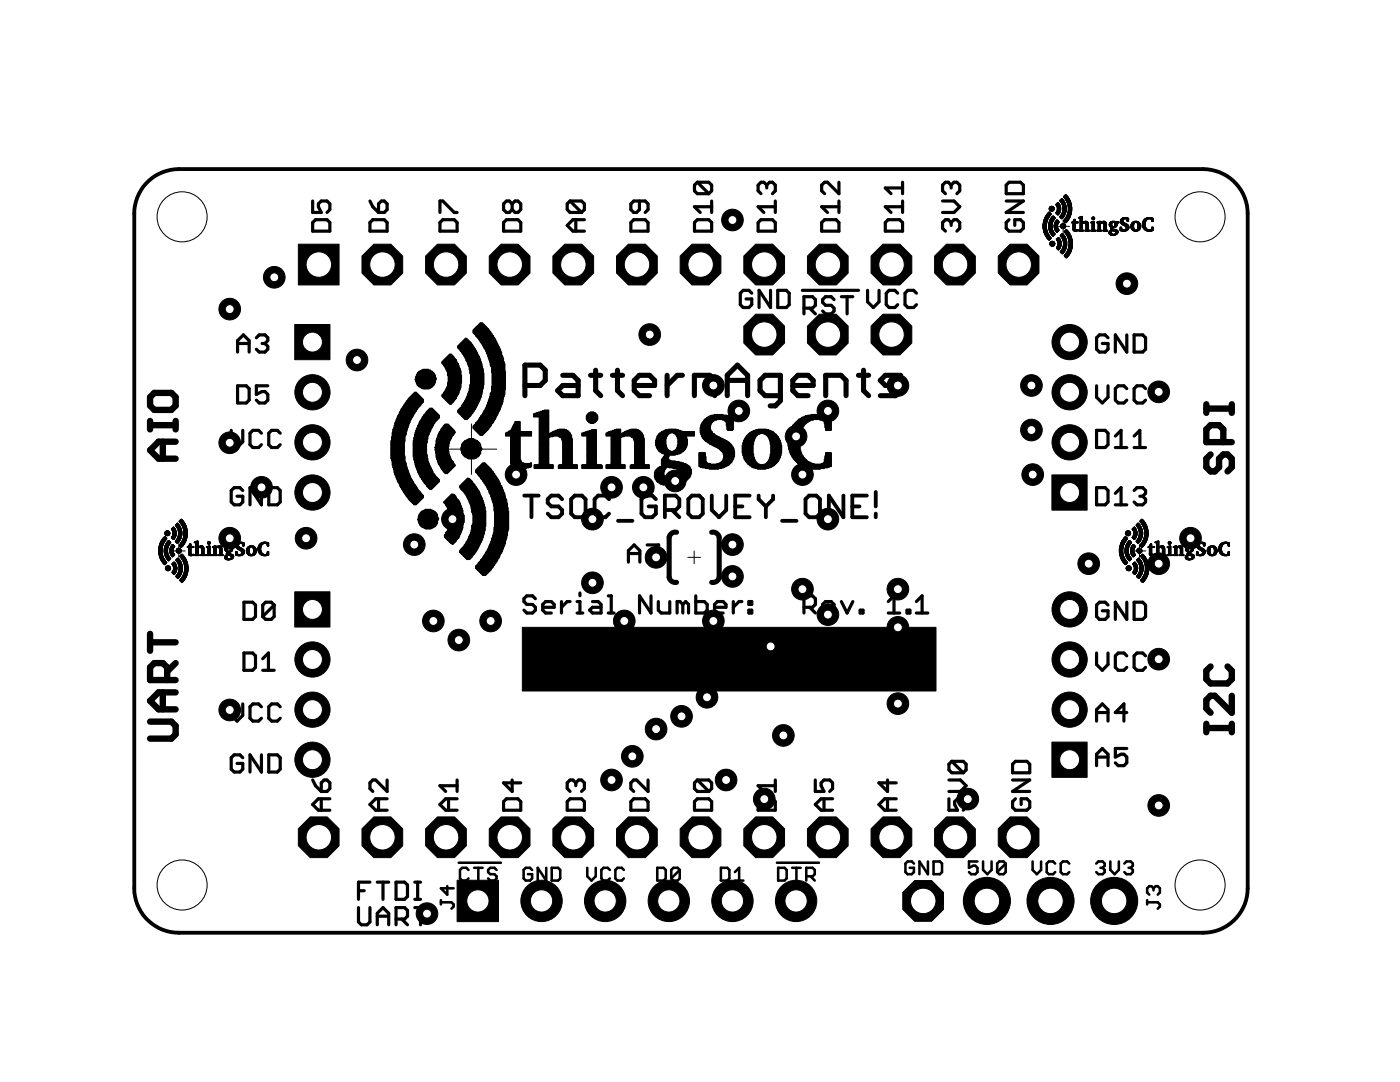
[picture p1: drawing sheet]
<svg xmlns="http://www.w3.org/2000/svg" width="279mm" height="216mm" viewBox="0 0 279 216" stroke-linecap="round" stroke-linejoin="round" font-family="sans-serif">
<g fill="none" stroke="#000" stroke-width=".63">
<path d="M139.2 36.4l-.6 .5v1.2l.6 .6h2.3M139.2 36.4h2.3l.5 .5v1.2l-.5 .6M139.2 36.4l2.3 2.3M153 36.9l-.6-.5h-.5l-.6 .5v1.2l.6 .6M153 36.9l.6-.5h.6l.5 .5v1.2l-.5 .6M153 36.9v.6M167.4 36.4v2.3l-2.3-2.3h-.5l-.6 .5v1.2l.6 .6M180.1 36.4v2.3M180.1 37.5h-3.4l1.1 1.2M189.8 36.9l-.5-.5h-.6l-.6 .5v1.2l.6 .6M189.8 36.9l.6-.5h.6l.5 .5v1.2l-.5 .6M189.8 36.9v.6"/>
<path d="M201.4 36.4h2.3l.5 .5v1.8h-3.4v-1.8zM62.4 40.1v2.3h1.7l-.6-1.1v-.6l.6-.6h1.2l.5 .6v1.1l-.5 .6M63 43.8h2.3l.5 .6v1.7h-3.4v-1.7zM73.8 40.1l.6 1.2 1.1 1.1M74.4 43.8h2.3l.6 .6v1.7h-3.5v-1.7zM75.5 40.7l.6-.6h.6l.6 .6v1.1l-.6 .6h-1.2zM87.8 42.4v-2.3h.6l2.3 2.3h.5M88.4 43.8h2.3l.5 .6v1.7h-3.4v-1.7zM101.1 43.8h2.3l.5 .6v1.7h-3.4v-1.7zM102.2 40.7l-.6-.6h-.5l-.6 .6v1.1l.6 .6h.5l.6-.6M102.2 40.7l.6-.6h.6l.5 .6v1.1l-.5 .6h-.6l-.6-.6M102.2 40.7v1.1"/>
<path d="M113.8 40.1l-.6 .6v1.1l.6 .6h2.3M113.8 40.1h2.3l.5 .6v1.1l-.5 .6M113.8 40.1l2.3 2.3M114.9 43.8v2.3M116.6 43.8h-2.3l-1.1 1.2 1.1 1.1h2.3M126.5 43.8h2.3l.5 .6v1.7h-3.4v-1.7zM127.6 40.1v1.7l-.6 .6h-.5l-.6-.6v-1.1l.6-.6h2.3l.5 .6v1.1l-.5 .6M139.2 43.8h2.3l.5 .6v1.7h-3.4v-1.7zM142 41.3h-3.4l1.1 1.1M142 40.1v2.3M150 58.5l-.5-.6h-1.2l-.6 .6v2.3l.6 .6h1.2l.5-.6v-1.2h-1.1M151.9 43.8h2.3l.5 .6v1.7h-3.4v-1.7z"/>
<path d="M153.8 57.9v3.5l-2.3-3.5v3.5M154.7 41.3h-3.4l1.1 1.1M154.7 40.1v2.3M155.2 57.9h1.7l.6 .6v2.3l-.6 .6h-1.7zM160.1 57.9h11.2M164 44.4l.6-.6h2.3l.5 .6v1.7h-3.4zM166.5 59.8l-.6-.6h-1.2l-.5 .6v.5l.5 .6h1.2l.6 .6v.6l-.6 .5h-1.2l-.5-.5M167.4 41.3h-3.4l1.1 1.1M167.4 40.1v2.3M167.9 59.2h2.3M169.1 59.2v3.4M173.1 57.9v2.3l1.2 1.2 1.1-1.2v-2.3"/>
<path d="M177.2 43.8h2.3l.6 .6v1.7h-3.4v-1.7zM179.2 58.5l-.6-.6h-1.2l-.5 .6v2.3l.5 .6h1.2l.6-.6M180.1 40.1v2.3M180.1 41.3h-3.4l1.1 1.1M182.9 58.5l-.6-.6h-1.1l-.6 .6v2.3l.6 .6h1.1l.6-.6M188.1 40.1h2.3l1.1 1.2-1.1 1.1h-2.3M189.8 44.4l-.5-.6h-.6l-.6 .6v1.2l.6 .5M189.8 44.4l.6-.6h.6l.5 .6v1.2l-.5 .5M189.8 44.4v.6M200.8 40.1h3.4l-3.4 2.3h3.4M201.4 43.8l-.6 .6v1.2l.6 .5h2.3l.5-.5v-1.2l-.5-.6h-1.2v1.2M47.4 77h1.7l.6 .6v2.2l-.6 .6h-1.7z"/>
<path d="M47.4 68.5h2.3M47.4 70.3v-2.3l1.2-1.2 1.1 1.2v2.3M51.2 67.4l.5-.6h1.2l.5 .6v.6l-.5 .5M52.3 68.5h.6M52.9 68.5l.5 .6v.6l-.5 .6h-1.2l-.5-.6M53.4 77h-2.2v1.7l1.1-.6h.6l.5 .6v1.1l-.5 .6h-1.2l-.5-.6M160.4 61.5h1.8l.5-.6v-1.1l-.5-.6h-1.8v3.4M161.6 61.5l1.1 1.1M218.8 77v2.3l1.2 1.1 1.1-1.1v-2.3M221.1 67.4l-.5-.6h-1.2l-.6 .6v2.3l.6 .6h1.2l.5-.6v-1.2h-1.1M224.9 77.6l-.6-.6h-1.1l-.6 .6v2.2l.6 .6h1.1l.6-.6M224.9 66.8v3.5l-2.3-3.5v3.5"/>
<path d="M226.3 66.8h1.7l.6 .6v2.3l-.6 .6h-1.7zM228.6 77.6l-.6-.6h-1.1l-.6 .6v2.2l.6 .6h1.1l.6-.6M46.1 85.9v2.3l1.2 1.1 1.2-1.1v-2.3M48.5 97.9l-.6-.6h-1.2l-.6 .6v2.3l.6 .5h1.2l.6-.5v-1.2h-1.2M52.2 86.4l-.6-.5h-1.1l-.6 .5v2.3l.6 .6h1.1l.6-.6M52.2 97.3v3.4l-2.3-3.4v3.4M53.6 97.3h1.8l.5 .6v2.3l-.5 .5h-1.8zM55.9 86.4l-.5-.5h-1.2l-.6 .5v2.3l.6 .6h1.2l.5-.6M218.8 85.9h1.8l.5 .5v2.3l-.5 .6h-1.8zM218.8 97.3h1.8l.5 .6v2.3l-.5 .5h-1.8zM222.6 89.3h2.3M222.6 87l1.1-1.1v3.4"/>
<path d="M222.6 98.4l1.1-1.1v3.4M226.3 97.9l.6-.6h1.1l.6 .6v.5l-.6 .6M226.3 89.3h2.3M226.3 87l1.2-1.1v3.4M227.5 99h.5M228 99l.6 .6v.6l-.6 .5h-1.1l-.6-.5M106.8 119.5l-.5-.6h-1.2l-.5 .6v.5l.5 .6h1.2l.5 .6v.6l-.5 .5h-1.2l-.5-.5M115.7 118.3v.6M121.4 118.9h.6v3.4M125.4 112.2v-2.3l1.2-1.2 1.1 1.2v2.3M125.4 110.4h2.3M129.2 108.7h2.2v.6l-2.2 2.3v.6"/>
<path d="M129.9 118.9v3.4l-2.3-3.4v3.4M138.9 118.9v3.4h1.7l.5-.5v-1.2l-.5-.6h-1.7M222.6 100.7h2.3M48.7 130.3h1.7l.6 .6v2.3l-.6 .6h-1.7zM48.7 120.2h1.7l.6 .5v2.3l-.6 .6h-1.7zM52.4 133.8h2.3M52.4 131.4l1.2-1.1v3.5M54.7 120.7l-.6-.5h-1.1l-.6 .5v2.3M54.7 120.7v2.3l-.6 .6h-1.1l-.6-.6M54.7 120.7l-2.3 2.3M108.3 121.2h2.3v-.6l-.6-.6h-1.1l-.6 .6v1.2l.6 .5h1.1M112.1 120v2.3"/>
<path d="M113.8 120h-.6l-1.1 1.2M115.2 122.3h1.1M115.2 120h.5v2.3M118.2 120h1.2l.6 .6v1.7h-1.8l-.5-.5 .5-.6h1.8M121.4 122.3h1.2M131.4 120v1.8l.6 .5h1.7v-2.3M136.3 120.6l-.6-.6h-.6v2.3M136.3 120.6v1.7M136.3 120.6l.5-.6 .6 .6v1.7M142.6 121.2h2.3v-.6l-.6-.6h-1.1l-.6 .6v1.2l.6 .5h1.1M146.3 120v2.3M148.1 120h-.6l-1.2 1.2"/>
<path d="M149.5 121.8h.5v.5h-.5zM149.5 120h.5v.6h-.5zM160.4 121.2h1.8l.5-.6v-1.1l-.5-.6h-1.8v3.4M161.6 121.2l1.1 1.1M164.2 121.2h2.3v-.6l-.6-.6h-1.2l-.5 .6v1.2l.5 .5h1.2M167.9 120l1.2 2.3 1.1-2.3M171.7 121.8h.5v.5h-.5zM177.3 122.3h2.3M177.3 120l1.1-1.1v3.4M181 121.8h.6v.5h-.6zM182.9 122.3h2.3M182.9 120l1.1-1.1v3.4"/>
<path d="M218.8 130.3v2.3l1.2 1.2 1.1-1.2v-2.3M221.1 120.7l-.5-.5h-1.2l-.6 .5v2.3l.6 .6h1.2l.5-.6v-1.1h-1.1M224.9 120.2v3.4l-2.3-3.4v3.4M224.9 130.9l-.6-.6h-1.1l-.6 .6v2.3l.6 .6h1.1l.6-.6M226.3 120.2h1.7l.6 .5v2.3l-.6 .6h-1.7zM228.6 130.9l-.6-.6h-1.1l-.6 .6v2.3l.6 .6h1.1l.6-.6M46.1 140.5v2.2l1.2 1.2 1.2-1.2v-2.2M48.5 151.2l-.6-.6h-1.2l-.6 .6v2.3l.6 .6h1.2l.6-.6v-1.2h-1.2M52.2 141l-.6-.5h-1.1l-.6 .5v2.3l.6 .6h1.1l.6-.6M52.2 150.6v3.5l-2.3-3.5v3.5M53.6 150.6h1.8l.5 .6v2.3l-.5 .6h-1.8zM55.9 141l-.5-.5h-1.2l-.6 .5v2.3l.6 .6h1.2l.5-.6"/>
<path d="M62.4 155.6l.6 1.2 1.1 1.1M64.1 156.2l.6-.6h.6l.5 .6v1.2l-.5 .5h-1.2zM64.1 159.4v2.3M65.8 159.4h-2.3l-1.1 1.1 1.1 1.2h2.3M75.5 159.4v2.3M77.3 159.4h-2.3l-1.2 1.1 1.2 1.2h2.3M77.3 155.6v2.3l-2.3-2.3h-.6l-.6 .6v1.2l.6 .5M89.5 159.4v2.3M91.2 159.4h-2.3l-1.1 1.1 1.1 1.2h2.3M91.2 155.6v2.3M91.2 156.8h-3.4l1.1 1.1M100.5 160l.6-.6h2.3l.5 .6v1.7h-3.4z"/>
<path d="M102.2 155.6v2.3l-1.7-1.7h3.4M113.2 160l.6-.6h2.3l.5 .6v1.7h-3.4zM114.9 156.2l-.6-.6h-.5l-.6 .6v1.2l.6 .5M114.9 156.2l.6-.6h.6l.5 .6v1.2l-.5 .5M114.9 156.2v.6M125.9 160l.6-.6h2.3l.5 .6v1.7h-3.4zM129.3 155.6v2.3l-2.3-2.3h-.5l-.6 .6v1.2l.6 .5M138.6 160l.6-.6h2.3l.5 .6v1.7h-3.4zM139.2 155.6l-.6 .6v1.2l.6 .5h2.3M139.2 155.6h2.3l.5 .6v1.2l-.5 .5M139.2 155.6l2.3 2.3M151.3 160l.6-.6h2.3l.5 .6v1.7h-3.4z"/>
<path d="M154.7 155.6v2.3M154.7 156.8h-3.4l1.1 1.1M162.7 155.6v2.3h1.7l-.5-1.1v-.6l.5-.6h1.2l.6 .6v1.2l-.6 .5M164.4 159.4v2.3M166.2 159.4h-2.3l-1.2 1.1 1.2 1.2h2.3M177.1 155.6v2.3l-1.7-1.7h3.5M177.1 159.4v2.3M178.9 159.4h-2.3l-1.2 1.1 1.2 1.2h2.3M189.4 159.4v2.3h1.7l-.6-1.2v-.5l.6-.6h1.1l.6 .6v1.1l-.6 .6M189.4 155.6h2.3l1.1 1.2-1.1 1.1h-2.3M189.9 151.9l-.5 .6v1.1l.5 .6h2.3M189.9 151.9h2.3l.6 .6v1.1l-.6 .6"/>
<path d="M189.9 151.9l2.3 2.3M202.1 155.6h3.4l-3.4 2.3h3.4M202.6 159.4l-.5 .6v1.1l.5 .6h2.3l.6-.6v-1.1l-.6-.6h-1.1v1.1M202.6 151.9h2.3l.6 .6v1.7h-3.4v-1.7zM218.8 143.9v-2.3l1.2-1.1 1.1 1.1v2.3M218.8 152.8v-2.3l1.2-1.1 1.1 1.1v2.3M218.8 142.2h2.3M218.8 151.1h2.3M224.9 149.4h-2.3v1.7l1.1-.6h.6l.6 .6v1.1l-.6 .6h-1.1l-.6-.6M224.9 142.2h-2.3l1.7-1.7v3.4M71.5 177.7h1.2M73.8 176h-2.3v3.5"/>
<path d="M75.3 176h2.3M76.4 176v3.5M79 176h1.8l.5 .6v2.3l-.5 .6h-1.8zM82.8 176h1.1M82.8 179.5h1.1M83.4 176v3.5M71.5 181.1v2.9l.6 .5h1.2l.5-.5v-2.9M75.3 184.5v-2.3l1.1-1.1 1.2 1.1v2.3M75.3 182.8h2.3M79 183.4h1.8l.5-.6v-1.1l-.5-.6h-1.8v3.4M80.2 183.4l1.1 1.1M82.8 181.1h2.3"/>
<path d="M83.9 181.1v3.4"/>
</g>
<g fill="#000" stroke="#000" stroke-width=".2">
<path d="M211.9 39.6l.1 .1zM211.8 39.7h.2zM211.8 39.7l.3 .1zM211.7 39.8h.4zM211.7 39.8l.5 .1zM211.6 39.9h.6zM211.6 39.9l.6 .1zM211.5 40h.8zM211.5 39.9l.8 .1zM212.6 38.8l.1 .1zM212.6 38.9h.2zM212.5 38.9l.3 .1z"/>
<path d="M212.5 39h.4zM212.4 39l.5 .1zM212.4 39.1h.6zM212.3 39.1l.7 .1zM212.3 39.2h.8zM212.3 39.2l.8 .1zM212.3 39.3h.8zM212.3 39.3l.9 .1zM212.4 39.4l.8 .1zM212.3 39.4h.9zM212.4 39.5h.9zM212.4 39.5l.9 .1z"/>
<path d="M212.5 39.6h.8zM212.6 39.7h.8zM212.6 39.6l.8 .1zM212.6 39.7l.8 .1zM212.6 39.8h.8zM212.7 39.9h.8zM212.7 39.8l.8 .1zM212.7 39.9l.8 .1zM212.8 40h.7zM208.2 45.4l.6 .1zM208.2 45.4h.6zM208.2 45.3l.6 .1z"/>
<path d="M208.2 45.3h.6zM208.2 45.2l.6 .1zM208.2 45.2h.6zM208.2 45.1l.6 .1zM208.2 45.1h.6zM208.2 45l.6 .1zM208.2 45h.6zM208.2 44.9l.6 .1zM208.2 44.9h.6zM208.2 44.8l.6 .1zM208.2 44.8h.6zM208.2 45.6h.7z"/>
<path d="M208.2 45.5l.7 .1zM208.2 45.5h.7zM208.2 44.7l.7 .1zM208.2 44.7h.7zM208.2 45.7l.7 .1zM208.2 45.7h.7zM208.2 45.6l.7 .1zM208.2 44.6l.7 .1zM208.2 44.6h.7zM208.2 44.5l.7 .1zM208.2 44.5h.7zM208.2 45.8h.7z"/>
<path d="M208.2 44.4l.7 .1zM208.2 45.9l.7 .1zM208.2 45.9h.7zM208.2 45.8l.7 .1zM208.2 44.4h.7zM208.2 44.3l.7 .1zM208.2 44.3h.7zM208.3 46h.6zM208.3 44.3h.6zM208.3 46l.7 .1zM208.3 46h.7zM208.3 44.2l.7 .1z"/>
<path d="M208.3 44.2h.7zM208.3 46.1l.7 .1zM208.3 46.1h.7zM208.3 44.1l.7 .1zM208.3 44.1h.7zM208.3 46.2l.7 .1zM208.3 46.2h.7zM208.3 44l.7 .1zM208.3 44h.7zM208.4 46.3l.6 .1zM208.3 46.3h.7zM208.3 43.9l.7 .1z"/>
<path d="M208.4 43.9l.6 .1zM208.4 43.9h.6zM208.4 46.4h.7zM208.4 43.9h.7zM208.4 43.8l.7 .1zM208.4 46.5h.7zM208.4 46.4l.7 .1zM208.4 43.8h.7zM208.4 43.7l.7 .1zM208.4 46.5l.7 .1zM208.4 43.7h.7zM208.4 46.6l.8 .1z"/>
<path d="M208.4 46.6h.8zM208.4 43.6l.8 .1zM208.4 43.6h.8zM208.5 46.7h.7zM208.5 43.6h.7zM208.5 46.7l.8 .1zM208.5 46.7h.8zM208.5 43.5l.8 .1zM208.5 43.5h.8zM208.5 46.8h.8zM208.5 43.4l.8 .1zM208.6 46.8l.7 .1z"/>
<path d="M208.6 43.4h.7zM208.6 46.8h.7zM208.6 43.4l.7 .1zM208.6 46.9h.7zM208.6 43.3l.7 .1zM208.6 46.9h.8zM208.6 43.3h.8zM208.6 47h.8zM208.6 46.9l.8 .1zM208.6 43.2l.8 .1zM209.3 47.9h.1zM208.6 43.2h.8z"/>
<path d="M209.3 47.9h.2zM208.7 47.1h.8zM208.7 47l.8 .1zM208.7 43.2h.8zM209.3 42.3l.2 .1zM208.7 43.1l.8 .1zM209.3 42.4h.2zM209.3 47.8l.2 .1zM208.7 47.1l.8 .1zM208.7 43.1h.8zM209.2 47.8h.3zM208.7 47.2h.8z"/>
<path d="M209.2 42.4h.3zM208.7 43l.8 .1zM209.2 42.4l.3 .1zM209.2 47.8h.4zM209.2 47.7l.4 .1zM208.8 47.2l.8 .1zM208.8 43h.8zM209.2 42.5h.4zM209.1 42.5h.5zM209.1 47.7h.5zM209.1 47.7h.6zM208.9 47.3h.8z"/>
<path d="M208.8 47.3h.9zM208.8 42.9l.9 .1zM208.9 42.9h.8zM209.1 42.5l.6 .1zM208.9 47.3l.8 .1zM209.1 47.6l.6 .1zM209 47.6h.7zM208.9 47.4h.8zM208.9 42.8l.8 .1zM209 42.6h.7zM208.9 47.4l.8 .1zM208.9 42.8h.8z"/>
<path d="M209 42.6l.7 .1zM209 47.5l.8 .1zM209 47.5h.8zM208.9 47.5h.9zM208.9 47.4l.9 .1zM208.9 42.8h.9zM208.9 42.7l.9 .1zM209 42.7l.8 .1zM209 42.7h.8zM209.3 45.4h.7zM209.3 45.3l.7 .1zM209.3 45.3h.7z"/>
<path d="M209.3 45.2l.7 .1zM209.3 45.2h.7zM209.3 45.1l.7 .1zM209.3 45.1h.7zM209.3 45l.7 .1zM209.3 45h.7zM209.3 44.9l.7 .1zM209.3 44.9h.7zM209.3 44.8l.7 .1zM209.3 45.6h.7zM209.3 45.5l.7 .1zM209.3 45.5h.7z"/>
<path d="M209.3 45.4l.7 .1zM209.3 44.8h.7zM209.3 44.7l.7 .1zM209.3 44.7h.7zM209.3 44.6l.7 .1zM209.3 45.7h.7zM209.3 45.6l.7 .1zM209.3 44.6h.7zM209.3 45.7l.7 .1zM209.3 44.5l.7 .1zM209.3 44.5h.7zM209.4 45.8h.6z"/>
<path d="M209.4 44.4l.6 .1zM209.7 41.1l.3 .1zM209.4 45.9h.7zM209.4 45.8l.7 .1zM209.3 44.4h.8zM209.4 44.4h.7zM209.4 44.3l.7 .1zM209.8 42.1h.3zM209.4 46h.7zM209.4 45.9l.7 .1zM209.4 44.3h.7zM209.4 46l.7 .1z"/>
<path d="M209.4 44.2l.7 .1zM209.4 44.2h.7zM209.7 42.1h.4zM209.7 41.2h.4zM209.9 49.1h.3zM209.9 48.1l.3 .1zM209.4 46.1h.8zM209.4 46l.8 .1zM209.4 44.2h.8zM209.4 44.1l.8 .1zM209.6 41.2l.6 .1zM209.5 46.1l.7 .1z"/>
<path d="M209.5 44.1h.7zM209.6 42l.6 .1zM209.8 49.1h.4zM209.8 48.2h.4zM210.1 47.1h.1zM209.5 46.2h.7zM209.5 44l.7 .1zM209.5 44h.7zM210.1 43.1h.1zM209.5 42l.7 .1zM209.5 41.3h.7zM210 47.1h.2z"/>
<path d="M209.5 46.3h.7zM210.1 43.1l.1 .1zM209.5 42h.7zM209.5 46.3h.8zM209.5 46.2l.8 .1zM209.5 44h.8zM209.5 43.9l.8 .1zM209.7 49l.6 .1zM209.7 48.2h.6zM210 47l.3 .1zM209.5 46.3l.8 .1zM209.6 43.9h.7z"/>
<path d="M210 43.2h.3zM209.5 42h.8zM209.5 41.3l.8 .1zM210 47h.3zM209.5 41.9l.8 .1zM209.5 41.9h.8zM209.5 41.4h.8zM209.6 46.4h.7zM209.7 49h.7zM209.7 48.2l.7 .1zM209.9 47h.5zM209.6 46.4l.8 .1z"/>
<path d="M209.5 46.4h.9zM209.5 43.8l.9 .1zM209.6 43.8h.8zM210 43.2l.4 .1zM209.4 41.8l1 .1zM209.4 41.4h1zM209.7 48.3h.7zM210 46.9l.4 .1zM209.4 41.8h1zM209.4 41.7l1 .1zM209.4 41.7h1zM209.4 41.5l1 .1z"/>
<path d="M209.4 41.5h1zM209.4 41.4l1 .1zM209.6 46.5h.8zM209.6 48.9l.8 .1zM209.6 48.9h.8zM209.6 48.3h.8zM209.9 46.9h.5zM209.6 43.7l.8 .1zM209.9 43.3h.5zM209.4 41.6l1 .1zM209.4 41.6h1zM209.6 48.4h.8z"/>
<path d="M209.6 48.3l.8 .1zM209.6 46.5l.8 .1zM209.6 43.7h.8zM209.9 43.3h.6zM209.5 48.8l1 .1zM209.5 48.8h1zM209.5 48.7l1 .1zM209.5 48.7h1zM209.5 48.5h1zM209.5 48.4l1 .1zM209.5 48.4h1zM209.8 46.8l.7 .1z"/>
<path d="M209.7 46.5l.8 .1zM209.7 43.7h.8zM209.9 43.3l.6 .1zM209.5 48.6h1zM209.5 48.5l1 .1zM209.8 46.8h.7zM209.7 46.6h.8zM209.7 43.6l.8 .1zM209.5 48.6l1 .1zM209.8 43.4h.7zM209.7 46.6l.8 .1zM209.7 43.6h.8z"/>
<path d="M209.8 43.4l.7 .1zM209.8 46.7l.8 .1zM209.8 46.7h.8zM209.7 46.7h.9zM209.7 43.6h.9zM209.7 43.5l.9 .1zM209.8 43.5h.8zM209.8 43.4l.8 .1zM210.9 46.3l.1 .1zM210.8 46.3h.2zM210.4 45.2h.6zM210.4 45.1l.6 .1z"/>
<path d="M210.4 45.1h.6zM210.4 45l.6 .1zM210.9 43.9h.1zM210.8 46.3h.3zM210.4 45.3l.7 .1zM210.4 45.3h.7zM210.4 45.2l.7 .1zM210.4 45h.7zM210.4 44.9l.7 .1zM210.4 44.9h.7zM210.8 43.9l.3 .1zM210.8 46.2l.3 .1z"/>
<path d="M210.4 45.4l.7 .1zM210.4 45.4h.7zM210.4 44.8l.7 .1zM210.4 44.8h.7zM210.4 44.7l.7 .1zM210.8 46.2h.3zM210.4 45.5l.7 .1zM210.4 45.5h.7zM210.4 44.7h.7zM210.8 44h.3zM210.5 45.6h.6zM210.5 44.6l.6 .1z"/>
<path d="M210.7 46.2h.5zM210.8 44h.4zM210.7 46.1l.5 .1zM210.5 45.7h.7zM210.5 45.6l.7 .1zM210.5 44.6h.7zM210.8 44l.4 .1zM210.5 44.5l.7 .1zM210.5 44.5h.7zM210.7 46.1h.5zM210.7 44.1h.5zM211.1 42.8l.1 .1z"/>
<path d="M211.1 40.4l.1 .1zM210.5 45.7l.7 .1zM210.5 44.4l.7 .1zM210.7 44.1l.5 .1zM211 42.8h.2zM211 40.4l.2 .1zM210.7 44.1l.6 .1zM210.7 46l.6 .1zM210.5 45.8h.8zM210.5 44.4l.8 .1zM211 42.8h.3zM211 40.5h.3z"/>
<path d="M211.1 49.8l.2 .1zM210.6 46l.7 .1zM210.5 45.8l.8 .1zM210.5 44.4h.8zM210.6 44.2h.7zM211 42.7l.3 .1zM210.9 42.7l.4 .1zM210.9 40.6h.4zM211 40.5l.3 .1zM211.1 49.8h.2zM211.2 47.4l.1 .1zM210.6 46h.7z"/>
<path d="M210.6 44.2l.7 .1zM210.7 44.2h.6zM210.9 42.7h.4zM210.5 45.9h.8zM210.5 44.3l.8 .1zM211.1 49.8h.3zM211.1 47.4l.3 .1zM210.6 46h.8zM210.6 45.9l.8 .1zM210.6 44.3h.8zM210.9 42.7h.5zM210.9 40.6l.5 .1z"/>
<path d="M211.1 49.7l.3 .1zM211.1 47.5h.3zM210.8 42.6l.6 .1zM210.8 40.6l.6 .1zM211 49.7h.4zM211 47.6h.4zM211 47.5l.4 .1zM210.8 42.6h.6zM210.8 42.5l.6 .1zM210.8 40.7l.6 .1zM210.8 40.7h.6zM211 49.6l.5 .1z"/>
<path d="M211 47.6h.5zM210.7 42.5h.8zM210.7 40.8l.8 .1zM210.7 40.8h.8zM210.9 49.6h.6zM210.9 47.6l.6 .1zM210.7 42.4l.8 .1zM210.8 40.9l.7 .1zM210.9 47.7h.6zM210.7 42.4h.8zM210.8 42.4h.7zM210.8 40.9h.7z"/>
<path d="M210.7 40.9h.8zM210.9 49.5l.7 .1zM210.8 49.5l.8 .1zM210.8 47.7l.8 .1zM210.9 47.7h.7zM210.8 42.3l.8 .1zM210.8 42.3h.8zM210.9 42.2l.7 .1zM210.9 41l.7 .1zM210.8 41h.8zM210.9 42.2h.7zM210.9 41.1h.7z"/>
<path d="M210.8 49.5h.8zM210.8 49.4l.8 .1zM210.8 49.4h.8zM210.8 47.8h.8zM210.9 49.4h.7zM210.9 49.3l.7 .1zM210.9 47.9h.7zM210.8 47.8l.8 .1zM210.9 42.1l.7 .1zM210.9 42.1h.7zM210.9 41.2h.7zM210.9 41.1l.7 .1z"/>
<path d="M210.9 47.9l.7 .1zM211 42l.6 .1zM211 41.3h.6zM211 41.2l.6 .1zM210.9 49.3l.8 .1zM210.9 49.3h.8zM210.9 47.9l.8 .1zM211 42h.7zM211 41.9l.7 .1zM211 41.9h.7zM211 41.8l.7 .1zM211 41.4h.7z"/>
<path d="M211 41.3l.7 .1zM211 41.3h.7zM211 49.2l.7 .1zM211 49.2h.7zM211 48l.7 .1zM211 48h.7zM210.9 48h.8zM211 41.8h.7zM211 41.7l.7 .1zM211 41.7h.7zM211 41.6l.7 .1zM211 41.6h.7z"/>
<path d="M211 41.5l.7 .1zM211 41.5h.7zM211 41.4l.7 .1zM211 49.1l.7 .1zM211 49.1h.7zM211 48.1l.7 .1zM211 48.1h.7zM211.1 49.1h.7zM211.1 49l.7 .1zM211.1 49h.7zM211.1 48.9l.7 .1zM211.1 48.9h.7z"/>
<path d="M211.1 48.3l.7 .1zM211.1 48.3h.7zM211.1 48.2l.7 .1zM211.1 48.2h.7zM211.1 48.8l.7 .1zM211.1 48.4h.7zM211.1 48.8h.7zM211.1 48.7l.7 .1zM211.1 48.7h.7zM211.1 48.6l.7 .1zM211.1 48.6h.7zM211.1 48.5l.7 .1z"/>
<path d="M211.1 48.5h.7zM211.1 48.4l.7 .1zM211.9 43.6l.1 .1zM211.8 43.6h.2zM211.8 43.5l.3 .1zM211.9 50.6l.2 .1zM211.9 46.6l.2 .1zM211.7 43.5h.4zM211.9 50.6h.2zM211.9 46.7h.2zM211.9 50.5l.3 .1zM211.9 46.7h.3z"/>
<path d="M211.7 43.4l.5 .1zM211.6 43.4l.6 .1zM211.9 46.7l.3 .1zM211.6 43.4h.6zM211.8 50.5h.4zM211.8 46.8h.4zM211.8 46.7l.4 .1zM211.6 43.3l.6 .1zM211.8 50.4l.5 .1zM211.8 46.8h.5zM211.5 43.3h.8zM211.7 50.4h.6z"/>
<path d="M211.7 46.8l.6 .1zM212 44.6l.3 .1zM211.5 43.2l.8 .1zM211.7 46.9h.6zM212 45.6h.3zM211.5 43.2h.8zM211.5 40.1h.8zM211.5 40l.8 .1zM211.7 50.3l.6 .1zM211.6 50.3h.7zM211.6 46.9l.7 .1zM211.5 40.1l.8 .1z"/>
<path d="M212 44.6l.4 .1zM211.6 50.3h.8zM211.6 47h.8zM211.6 43.1l.8 .1zM211.6 43.1h.8zM211.6 40.2h.8zM211.6 40.1l.8 .1zM211.6 50.2l.8 .1zM211.6 50.2h.8zM211.6 47l.8 .1zM212 45.6h.4zM211.9 44.7h.5z"/>
<path d="M211.7 43l.7 .1zM211.6 40.2l.8 .1zM211.6 47.1h.8zM211.9 45.5l.5 .1zM211.7 43h.7zM211.7 40.3h.7zM211.6 50.1l.9 .1zM211.7 50.1h.8zM211.7 47.1l.8 .1zM211.6 47.1h.9zM211.9 44.7h.6zM211.7 42.9l.8 .1z"/>
<path d="M211.7 42.9h.8zM211.7 40.4h.8zM211.7 40.3l.8 .1zM211.7 50l.8 .1zM211.7 47.2h.8zM211.8 45.5l.7 .1zM211.8 44.7l.7 .1zM211.8 42.9h.7zM211.8 42.8l.7 .1zM211.8 40.4l.7 .1zM211.8 40.4h.7zM211.8 45.5h.7z"/>
<path d="M211.8 42.8h.7zM211.8 40.5h.7zM211.8 50l.8 .1zM211.8 50h.8zM211.8 47.2l.8 .1zM211.8 44.8h.8zM211.8 42.8h.8zM211.8 40.4l.8 .1zM211.8 49.9l.8 .1zM211.8 47.3h.8zM211.8 45.4l.8 .1zM211.8 45.4h.8z"/>
<path d="M211.8 44.8l.8 .1zM211.9 42.7l.7 .1zM211.9 40.6h.7zM211.9 40.5l.7 .1zM211.9 49.8l.7 .1zM211.9 47.4h.7zM211.9 42.7h.7zM211.9 42.6l.7 .1zM211.9 40.6l.7 .1zM211.9 49.9h.7zM211.9 47.3l.7 .1zM211.7 44.9h.9z"/>
<path d="M211.7 44.8l.9 .1zM211.9 49.8h.7zM211.9 47.4l.7 .1zM211.7 45.3l.9 .1zM211.7 45.3h.9zM211.7 45.2l.9 .1zM211.7 45h.9zM211.7 44.9l.9 .1zM211.9 42.6h.7zM212 42.5l.6 .1zM212 40.7l.6 .1zM211.9 40.7h.7z"/>
<path d="M211.9 49.7l.8 .1zM211.9 47.5h.8zM211.9 42.5l.8 .1zM212 42.5h.7zM212 42.4l.7 .1zM212 40.8l.7 .1zM212 40.8h.7zM211.9 49.8h.8zM211.7 45.2h1zM211.7 45.1l1 .1zM211.7 45.1h1zM211.7 45l1 .1z"/>
<path d="M212 49.7h.7zM212 47.6h.7zM212 47.5l.7 .1zM211.6 45.1l1.1 .1zM211.6 45.1h1.1zM212 42.4h.7zM212 42.3l.7 .1zM212 42.3h.7zM212 41h.7zM212 40.9l.7 .1zM212 40.9h.7zM212 49.6l.7 .1z"/>
<path d="M212 49.6h.7zM212 47.7h.7zM212 47.6l.7 .1zM212.6 44.4l.1 .1zM212.1 42.2l.6 .1zM212.1 42.2h.6zM212.1 42.1l.6 .1zM212.1 41.1h.6zM212.1 41l.6 .1zM212 49.5l.8 .1zM212.1 49.5h.7zM212.1 49.4l.7 .1z"/>
<path d="M212.1 47.8h.7zM212.1 47.7l.7 .1zM212 47.7h.8zM212.6 44.4h.2zM212.1 42.1h.7zM212.1 42l.7 .1zM212.1 42h.7zM212.1 41.3l.7 .1zM212.1 41.3h.7zM212.1 41.2l.7 .1zM212.1 41.2h.7zM212.1 41.1l.7 .1z"/>
<path d="M212.1 49.4h.7zM212.1 47.9h.7zM212.1 47.8l.7 .1zM212.1 41.9l.7 .1zM212.1 41.9h.7zM212.1 41.8l.7 .1zM212.1 41.8h.7zM212.1 41.7l.7 .1zM212.1 41.7h.7zM212.1 41.6l.7 .1zM212.1 41.6h.7zM212.1 41.5l.7 .1z"/>
<path d="M212.1 41.5h.7zM212.1 41.4l.7 .1zM212.1 41.4h.7zM212.2 49.3l.6 .1zM212.2 49.3h.6zM212.2 49.2l.6 .1zM212.2 48h.6zM212.2 47.9l.6 .1zM212.2 47.9h.6zM212.5 44.3l.3 .1zM212.2 49.2h.7zM212.2 49.1l.7 .1z"/>
<path d="M212.2 48.1h.7zM212.2 48l.7 .1zM212.2 48h.7zM212.2 49.1h.7zM212.2 49l.7 .1zM212.2 49h.7zM212.2 48.2h.7zM212.2 48.1l.7 .1zM212.7 45.8l.2 .1zM212.5 44.3h.4zM212.7 51.4l.2 .1zM212.2 48.9l.7 .1z"/>
<path d="M212.2 48.9h.7zM212.3 48.8l.6 .1zM212.3 48.8h.6zM212.3 48.7l.6 .1zM212.3 48.7h.6zM212.3 48.6l.6 .1zM212.3 48.6h.6zM212.3 48.5l.6 .1zM212.3 48.5h.6zM212.3 48.4l.6 .1zM212.3 48.4h.6zM212.2 48.4h.7z"/>
<path d="M212.2 48.3l.7 .1zM212.2 48.3h.7zM212.2 48.2l.7 .1zM212.7 51.4h.2zM212.7 45.9h.2zM212.4 44.2l.5 .1zM212.7 51.4h.3zM212.7 45.9l.3 .1zM212.4 44.2h.6zM212.6 51.3l.4 .1zM212.6 46h.4zM212.6 51.3h.4z"/>
<path d="M212.3 44.1l.7 .1zM212.6 51.2l.4 .1zM212.6 46l.5 .1zM212.3 44.1l.8 .1zM212.3 44.1h.8zM212.5 51.2l.6 .1zM212.5 46l.6 .1zM212.3 44l.8 .1zM212.5 51.2h.6zM212.3 44h.8zM212.5 46.1h.6zM212.3 43.9l.8 .1z"/>
<path d="M212.4 51.1l.8 .1zM212.3 43.9l.9 .1zM212.4 43.9h.8zM212.4 51.1h.8zM212.4 46.2h.8zM212.4 46.1l.8 .1zM212.4 51l.8 .1zM212.4 46.2l.8 .1zM212.4 43.8l.8 .1zM212.4 51h.9zM212.4 46.3h.9zM212.4 43.8h.9z"/>
<path d="M212.5 43.8h.8zM212.4 46.3l.9 .1zM212.5 43.7l.8 .1zM212.4 50.9l.9 .1zM212.5 43.7h.8zM212.4 50.9h.9zM212.5 50.9h.8zM212.5 46.4h.8zM212.5 50.8l.9 .1zM212.5 46.4l.9 .1zM212.6 43.6l.8 .1zM212.6 43.6h.8z"/>
<path d="M212.5 50.8h.9zM212.6 50.8h.8zM212.6 46.5h.8zM212.6 43.5l.8 .1zM212.6 50.7l.8 .1zM212.6 46.5l.8 .1zM212.6 43.5h.8zM212.6 50.7l.9 .1zM212.7 50.7h.8zM212.7 46.6h.8zM212.7 46.5l.8 .1zM212.7 43.4l.8 .1z"/>
<path d="M212.6 50.7h.9zM212.7 50.6l.8 .1zM212.7 46.6l.8 .1zM212.7 43.4h.8zM212.7 43.3l.8 .1zM212.7 50.6h.8zM212.7 46.7h.8zM212.8 43.3h.7zM212.7 50.5l.9 .1zM212.7 46.7l.9 .1zM212.8 46.7l.8 .1zM212.8 43.2l.8 .1z"/>
<path d="M212.8 40l.8 .1zM212.8 40h.8zM212.8 50.5h.8zM212.8 50.4l.8 .1zM212.8 46.8h.8zM212.8 43.2h.8zM212.9 43.2h.7zM212.8 40.1l.8 .1zM212.8 40.1h.8zM212.9 43.1h.7zM212.9 40.2h.7zM212.8 50.4h.8z"/>
<path d="M212.9 50.4h.7zM212.9 46.9h.7zM212.8 46.8l.8 .1zM212.9 43.1l.7 .1zM212.9 40.1l.7 .1zM212.9 50.3l.8 .1zM212.9 46.9l.8 .1zM212.9 43l.8 .1zM212.9 43h.8zM212.9 40.3h.8zM212.9 40.2l.8 .1zM213 42.9l.7 .1z"/>
<path d="M213 42.9h.7zM213 40.4l.7 .1zM213 40.4h.7zM212.9 50.3h.8zM212.9 47h.8zM212.9 40.3l.8 .1zM212.9 50.2l.8 .1zM213 50.2h.7zM213 47.1h.7zM213 47l.7 .1zM213 42.8l.7 .1zM213 42.8h.7z"/>
<path d="M213 40.5h.7zM213 47.2h.7zM213 42.7l.7 .1zM213.1 42.7h.6zM213 40.6h.7zM213 40.5l.7 .1zM213 50.1l.8 .1zM213 50.1h.8zM213 47.1l.8 .1zM213 50l.8 .1zM213.1 50l.7 .1zM213.1 47.2l.7 .1z"/>
<path d="M213.1 47.2h.7zM213.1 42.6l.7 .1zM213.1 42.6h.7zM213.1 42.5l.7 .1zM213.1 40.7l.7 .1zM213.1 40.7h.7zM213.1 40.6l.7 .1zM213.1 47.3h.7zM213.1 42.5h.7zM213.1 42.4l.7 .1zM213.1 40.8l.7 .1zM213.1 40.8h.7z"/>
<path d="M213.1 50h.7zM213.1 49.9l.7 .1zM213.1 49.9h.7zM213.1 49.8l.7 .1zM213.2 47.4l.6 .1zM213.1 47.4h.7zM213.1 47.3l.7 .1zM213.1 42.4h.7zM213.2 42.3l.6 .1zM213.2 42.3h.6zM213.2 42.2l.6 .1zM213.2 42.2h.6z"/>
<path d="M213.2 41.2l.6 .1zM213.2 41.2h.6zM213.2 41.1l.6 .1zM213.2 41.1h.6zM213.2 41l.6 .1zM213.2 41h.6zM213.1 40.9l.7 .1zM213.1 40.9h.7zM213.1 49.8h.8zM213.1 49.7l.8 .1zM213.2 49.7h.7zM213.2 47.6h.7z"/>
<path d="M213.2 47.5l.7 .1zM213.1 47.5h.8zM213.2 42.1l.7 .1zM213.2 42.1h.7zM213.2 42l.7 .1zM213.2 41.3h.7zM213.1 49.8l.8 .1zM213.2 42h.7zM213.2 41.9l.7 .1zM213.2 41.9h.7zM213.2 41.8l.7 .1zM213.2 41.8h.7z"/>
<path d="M213.2 41.7l.7 .1zM213.2 41.7h.7zM213.2 41.6l.7 .1zM213.2 41.6h.7zM213.2 41.5l.7 .1zM213.2 41.5h.7zM213.2 41.4l.7 .1zM213.2 41.4h.7zM213.2 41.3l.7 .1zM213.2 49.6l.7 .1zM213.2 49.6h.7zM213.2 47.6l.7 .1z"/>
<path d="M213.2 49.5l.7 .1zM213.3 49.5l.6 .1zM213.3 49.5h.6zM213.3 47.8h.6zM213.3 47.7l.6 .1zM213.2 47.7h.7zM213.3 49.4l.7 .1zM213.3 49.4h.7zM213.3 49.3l.7 .1zM213.3 49.3h.7zM213.3 48h.7zM213.3 47.9l.7 .1z"/>
<path d="M213.3 47.9h.7zM213.3 47.8l.7 .1zM213.3 49.2l.7 .1zM213.3 49.2h.7zM213.3 49.1l.7 .1zM213.3 48.2h.7zM213.3 48.1l.7 .1zM213.3 48.1h.7zM213.3 48l.7 .1zM213.3 49.1h.7zM213.3 49l.7 .1zM213.4 49h.6z"/>
<path d="M213.4 48.9l.6 .1zM213.4 48.9h.6zM213.4 48.8l.6 .1zM213.4 48.8h.6zM213.4 48.7l.6 .1zM213.4 48.7h.6zM213.4 48.6l.6 .1zM213.4 48.6h.6zM213.4 48.5l.6 .1zM213.4 48.5h.6zM213.4 48.4l.6 .1zM213.4 48.4h.6z"/>
<path d="M213.4 48.3l.6 .1zM213.4 48.3h.6zM213.4 48.2l.6 .1zM214.1 45.6l.5 .1zM214.1 45.6h.5zM214.1 45.5l.5 .1zM214.1 45.5h.5zM214.1 45.4l.5 .1zM214.1 45.4h.5zM214.1 45.3l.5 .1zM214.1 45.3h.5zM214.1 45.2l.5 .1z"/>
<path d="M214.1 45.2h.5zM214.1 45.1l.5 .1zM214.1 45.1h.5zM214.1 45l.5 .1zM214.1 45h.5zM214.1 44.9l.5 .1zM214.1 44.9h.5zM214.1 44.8l.5 .1zM214.1 44.8h.5zM214.1 44.7l.5 .1zM214.1 44.7h.5zM214.1 44.6l.5 .1z"/>
<path d="M214.1 44.6h.5zM214.1 44.5l.5 .1zM214.1 44.5h.5zM214.1 44.2l.5 .1zM214.1 44.2h.5zM214.2 44.2h.4zM214.2 44.1l.4 .1zM214.2 44.1h.4zM214.2 44l.4 .1zM214.2 44h.4zM214.3 44h.3zM214.3 43.9l.3 .1z"/>
<path d="M214.3 43.9h.3zM214.3 43.8l.3 .1zM214.4 43.8h.2zM214.1 45.7h.6zM214.1 45.8h.6zM214.1 45.7l.6 .1zM214.4 46.1h.4zM214.1 45.8l.7 .1zM214.3 46.1h.6zM214.3 46l.8 .1zM214.2 46l1 .1zM214.2 46h1z"/>
<path d="M214.2 45.9l1 .1zM214.2 45.9h1zM214.1 45.8l1.1 .1zM213.9 44.4l1.3 .1zM213.9 44.4h1.3zM213.9 44.3l1.3 .1zM214 44.3h1.2zM215.6 45.8l.4 .1zM215.6 45.8h.4zM215.6 45.7l.4 .1zM215.6 45.7h.4zM215.6 45.6l.4 .1z"/>
<path d="M215.6 45.6h.4zM215.6 45.5l.4 .1zM215.6 45.5h.4zM215.6 45.4l.4 .1zM215.6 45.4h.4zM215.6 45.3l.4 .1zM215.6 45.3h.4zM215.6 45.2l.4 .1zM215.6 45.2h.4zM215.6 45.1l.4 .1zM215.6 45.1h.4zM215.6 45l.4 .1z"/>
<path d="M215.6 45h.4zM215.6 44.9l.4 .1zM215.6 44.9h.4zM215.6 44.8l.4 .1zM215.6 44.8h.4zM215.6 44.7l.4 .1zM215.6 44.7h.4zM215.6 44.6l.4 .1zM215.6 44.6h.4zM215.6 44.3l.4 .1zM215.6 44.3h.4zM215.6 44.2l.4 .1z"/>
<path d="M215.6 44.2h.4zM215.6 44.1l.4 .1zM215.6 44.1h.4zM215.6 44l.4 .1zM215.6 44h.4zM215.6 43.9l.4 .1zM215.6 43.9h.4zM215.6 43.8l.4 .1zM215.6 43.8h.4zM215.6 43.7l.4 .1zM215.6 43.7h.4zM215.6 43.6l.4 .1z"/>
<path d="M215.6 43.6h.4zM215.6 43.5l.4 .1zM215.3 43.5h.7zM215.3 43.4l.7 .1zM215.3 43.4h.7zM215.3 43.3l.7 .1zM215.4 43.3h.6zM215.5 43.3h.5zM215.7 43.2l.3 .1zM215.8 43.2h.2zM215.6 43.2l.4 .1zM215.5 45.9h.6z"/>
<path d="M215.6 44.5l.5 .1zM215.3 46.1h.9zM215.3 46l.9 .1zM215.3 46h.9zM215.3 45.9l.9 .1zM215.6 44.5h.6zM216.5 44.1l.3 .1zM216.5 44.2h.4zM216.3 44.2h.7zM216.3 44.2l.7 .1zM216.2 44.3h.8zM216.2 44.3h.9z"/>
<path d="M216.1 44.3l1 .1zM215.6 44.4l1.5 .1zM215.6 44.4h1.5zM216.7 44.6h.5zM216.6 44.5l.6 .1zM215.6 44.4l1.6 .1zM216.6 44.6h.6zM216.5 44.5h.7zM216.7 45.8l.5 .1zM216.7 45.8h.5zM216.7 45.7l.5 .1zM216.7 45.7h.5z"/>
<path d="M216.7 45.6l.5 .1zM216.7 45.6h.5zM216.7 45.5l.5 .1zM216.7 45.5h.5zM216.7 45.4l.5 .1zM216.7 45.4h.5zM216.7 45.3l.5 .1zM216.7 45.3h.5zM216.7 45.2l.5 .1zM216.7 45.2h.5zM216.7 45.1l.5 .1zM216.7 45.1h.5z"/>
<path d="M216.7 45l.5 .1zM216.7 45h.5zM216.7 44.9l.5 .1zM216.7 44.9h.5zM216.7 44.8l.5 .1zM216.7 44.8h.5zM216.7 44.7l.5 .1zM216.7 44.7h.5zM216.7 44.6l.5 .1zM216.7 45.9h.6zM216.5 46.1h.9zM216.5 46l.9 .1z"/>
<path d="M216.5 46h.9zM216.5 45.9l1 .1zM218.1 43.8l.2 .1zM218.1 43.3h.2zM218 43.8h.3zM218 43.3h.3zM218 43.8h.4zM218 43.3l.4 .1zM218 44.2l.4 .1zM218 43.7l.4 .1zM218 43.4h.4zM218 45.8l.4 .1z"/>
<path d="M218 45.8h.4zM218 45.7l.4 .1zM218 45.7h.4zM218 45.6l.4 .1zM218 45.6h.4zM218 45.5l.4 .1zM218 45.5h.4zM218 45.4l.4 .1zM218 45.4h.4zM218 45.3l.4 .1zM218 45.3h.4zM218 45.2l.4 .1z"/>
<path d="M218 45.2h.4zM218 45.1l.4 .1zM218 45.1h.4zM218 45l.4 .1zM218 45h.4zM218 44.9l.4 .1zM218 44.9h.4zM218 44.8l.4 .1zM218 44.8h.4zM218 44.7l.4 .1zM218 44.7h.4zM218 44.6l.4 .1z"/>
<path d="M218 44.6h.4zM218 44.5l.4 .1zM218 44.5h.4zM217.7 44.4l.7 .1zM217.7 44.4h.7zM217.7 44.3l.7 .1zM217.8 44.3h.6zM217.9 44.3h.5zM218.1 44.2h.3zM218.2 44.2h.2zM217.9 43.7h.5zM217.9 43.4l.5 .1z"/>
<path d="M217.9 45.9h.6zM217.9 43.6l.6 .1zM217.9 43.6h.6zM217.9 43.5l.6 .1zM217.9 43.5h.6zM217.7 45.9l1 .1zM217.7 46.1h1zM217.7 46l1 .1zM217.7 46h1zM219.3 44.2h.3zM219.2 45.8l.4 .1zM219.2 45.8h.4z"/>
<path d="M219.2 45.7l.4 .1zM219.2 45.7h.4zM219.2 45.6l.4 .1zM219.2 45.6h.4zM219.2 45.5l.4 .1zM219.2 45.5h.4zM219.2 45.4l.4 .1zM219.2 45.4h.4zM219.2 45.3l.4 .1zM219.2 45.3h.4zM219.2 45.2l.4 .1zM219.2 45.2h.4z"/>
<path d="M219.2 45.1l.4 .1zM219.2 45.1h.4zM219.2 45l.4 .1zM219.2 45h.4zM219.2 44.9l.4 .1zM219.2 44.9h.4zM219.2 44.8l.4 .1zM219.2 44.8h.4zM219.2 44.7l.4 .1zM219.2 44.7h.4zM219.2 44.6l.4 .1zM219.2 44.6h.4z"/>
<path d="M218.9 44.3l.7 .1zM218.9 44.3h.7zM219 44.3h.6zM219.1 44.2l.5 .1zM219.2 44.2h.4zM219.4 44.1l.2 .1zM219.1 45.9h.6zM219.1 44.5l.6 .1zM219.1 44.5h.7zM218.9 46.1h.9zM218.9 46l.9 .1zM218.9 46h.9z"/>
<path d="M218.9 45.9l.9 .1zM220.1 44.1l.3 .1zM220 44.2h.5zM219.9 44.2h.7zM219.9 44.2l.7 .1zM219.8 44.3h.8zM219.8 44.3h.9zM218.9 44.4h1.8zM219.7 44.3l1 .1zM218.9 44.4l1.8 .1zM220.2 44.6h.6zM220.2 44.5l.6 .1z"/>
<path d="M220.1 44.5h.7zM218.9 44.4l1.9 .1zM220.3 45.8l.5 .1zM220.3 45.8h.5zM220.3 45.7l.5 .1zM220.3 45.7h.5zM220.3 45.6l.5 .1zM220.3 45.6h.5zM220.3 45.5l.5 .1zM220.3 45.5h.5zM220.3 45.4l.5 .1zM220.3 45.4h.5z"/>
<path d="M220.3 45.3l.5 .1zM220.3 45.3h.5zM220.3 45.2l.5 .1zM220.3 45.2h.5zM220.3 45.1l.5 .1zM220.3 45.1h.5zM220.3 45l.5 .1zM220.3 45h.5zM220.3 44.9l.5 .1zM220.3 44.9h.5zM220.3 44.8l.5 .1zM220.3 44.8h.5z"/>
<path d="M220.3 44.7l.5 .1zM220.3 44.7h.5zM220.3 44.6l.5 .1zM220.3 44.6h.5zM220.3 45.9h.5zM220.1 46.1h.9zM220.1 46l.9 .1zM220.1 46h.9zM220.1 45.9l1 .1zM221.3 46.3h.5zM221.3 46.4l.5 .1zM221.3 46.4h.5z"/>
<path d="M221.3 46.3l.5 .1zM221.3 46.5l.5 .1zM221.3 46.5h.5zM221.3 46.2l.5 .1zM221.3 46.2h.5zM221.4 46.2h.4zM221.4 46.1l.4 .1zM221.4 46.1h.5zM221.4 44.9h.5zM221.4 44.8l.5 .1zM221.4 44.8h.5zM221.4 44.7l.5 .1z"/>
<path d="M221.4 44.7h.5zM221.4 44.6l.5 .1zM221.3 46.6l.6 .1zM221.3 46.6h.6zM221.5 46.1h.4zM221.5 46l.4 .1zM221.4 45l.5 .1zM221.4 45h.5zM221.4 44.9l.5 .1zM221.4 44.6h.5zM221.4 44.5l.5 .1zM221.4 46.7h.5z"/>
<path d="M221.4 45.1h.5zM221.4 44.5h.5zM221.5 44.4l.4 .1zM221.4 46.7h.6zM221.5 45.1l.5 .1zM221.5 44.4l.5 .1zM221.7 45.6h.3zM221.7 45.5l.3 .1zM221.5 44.4h.5zM221.4 46.7l.6 .1zM221.7 45.7h.3zM221.7 45.6l.3 .1z"/>
<path d="M221.8 45.5h.2zM221.8 45.4l.2 .1zM221.5 45.2h.5zM221.5 45.2l.6 .1zM221.6 44.3l.5 .1zM221.7 45.7h.4zM221.9 46.9l.4 .1zM221.7 45.7l.6 .1zM221.8 45.4h.6zM222 44.1l.4 .1zM221.7 46.9h.8zM221.8 45.4h.7z"/>
<path d="M221.8 44.2h.7zM221.7 45.8h.8zM221.6 46.9h1zM221.7 45.3l.9 .1zM221.8 44.2h.8zM221.6 46.8l1.1 .1zM221.7 45.8h1zM221.6 45.3h1.1zM221.7 44.2l1 .1zM221.5 46.8h1.2zM221.7 45.8l1.1 .1zM222.2 45.2l.6 .1z"/>
<path d="M221.5 46.8h1.3zM222.3 45.2h.5zM222.4 45.1l.4 .1zM222.4 45.1h.4zM221.4 46.7l1.5 .1zM222.4 45.1l.5 .1zM222.4 46.7l.5 .1zM222.4 45.1h.5zM222.5 45l.4 .1zM222.5 44.5l.4 .1zM222.4 44.5h.5zM222.5 46.7h.4z"/>
<path d="M222.5 44.6l.4 .1zM221.7 45.9h1.2zM222.5 45h.4zM222.5 44.9l.4 .1zM222.5 44.6h.4zM222.5 44.9h.4zM222.5 44.8l.4 .1zM222.5 44.8h.4zM222.5 44.7l.4 .1zM222.5 44.7h.4zM221.7 45.9l1.3 .1zM222.6 46.6l.4 .1z"/>
<path d="M222.6 46.6h.4zM221.7 46h1.3zM222.6 46.5l.4 .1zM221.7 46h1.4zM222.7 46.5l.4 .1zM222.7 46.5h.4zM221.6 46l1.5 .1zM222.7 46.4l.4 .1zM222.7 46.4h.4zM222 46l1.1 .1zM222.4 46.1h.7zM222.2 46.1h.9z"/>
<path d="M222.7 46.3l.4 .1zM222.7 46.3h.4zM222.6 46.3h.5zM222.6 46.2l.5 .1zM222.5 46.2h.6zM222.6 46.2h.6zM222.5 46.1l.7 .1zM222.4 44.4h.9zM222.4 44.4l.9 .1zM222.3 44.4h1zM222.2 44.3l1.1 .1zM221.6 44.3h1.7z"/>
<path d="M221.7 44.3h1.6zM223.5 45.5h.3zM223.5 45.4l.3 .1zM223.5 45.4h.3zM223.5 45.3l.3 .1zM223.5 45.7l.4 .1zM223.5 45.7h.4zM223.5 45.6l.4 .1zM223.5 45.6h.4zM223.5 45.5l.4 .1zM223.5 45.8h.4zM223.5 45.8l.5 .1z"/>
<path d="M223.5 45.8l.6 .1zM223.6 44.1l.5 .1zM223.6 44.1h.5zM223.6 44l.5 .1zM223.6 44h.5zM223.6 43.9l.5 .1zM223.6 44.2h.5zM223.7 43.9h.4zM223.6 44.2l.6 .1zM223.7 43.8l.5 .1zM223.6 44.3h.6zM223.7 43.8h.5z"/>
<path d="M223.6 44.3l.6 .1zM223.8 43.7l.5 .1zM223.6 44.4h.7zM223.8 43.7h.5zM223.7 44.4l.6 .1zM223.6 44.4l.8 .1zM223.8 43.7h.6zM223.7 44.5h.8zM224 46.1h.5zM223.7 44.5l.8 .1zM223.7 44.6h.9zM223.9 46.1h.8z"/>
<path d="M223.7 44.6h1zM223.8 44.6l.9 .1zM224.3 43.4l.4 .1zM223.7 46l1 .1zM223.8 44.6l1 .1zM223.6 46l1.2 .1zM223.8 44.7h1.1zM223.5 46h1.4zM223.9 44.7h1zM224.2 43.4l.7 .1zM223.9 44.7l1 .1zM223.5 46h1.5z"/>
<path d="M223.9 44.8h1.1zM223.5 45.9l1.5 .1zM223.5 45.9h1.5zM224 44.8l1 .1zM224.1 43.5h.9zM224.4 45.8l.7 .1zM224 44.8l1.1 .1zM224.6 45.8l.5 .1zM224.1 44.9h1zM224.6 45.8h.5zM224 43.5h1.1zM224.7 45.7l.5 .1z"/>
<path d="M224.2 44.9l1 .1zM224.6 45.8h.6zM224.3 45h.9zM224.7 45.7h.5zM225 44.2h.2zM223.9 43.5l1.3 .1zM224.7 45.6l.5 .1zM224.7 45.6h.5zM224.4 45l.8 .1zM224.9 44.1l.3 .1zM224.9 44.1h.3zM224.9 44l.3 .1z"/>
<path d="M224.9 44h.3zM224.9 43.9l.3 .1zM224.9 43.9h.3zM224.9 43.8l.3 .1zM224.9 43.8h.3zM224.8 43.7h.4zM223.9 43.6h1.3zM224.6 45.1l.7 .1zM224.5 45.1h.8zM224.8 43.7l.5 .1zM224.7 43.7h.6zM223.8 43.6l1.5 .1z"/>
<path d="M224.8 45.6h.5zM224.8 45.5l.5 .1zM224.6 45.2h.7zM224.7 45.4h.6zM224.7 45.3l.6 .1zM224.7 45.3h.6zM224.8 45.5h.5zM224.8 45.4l.5 .1zM224.8 45.4h.5zM224.6 45.2l.7 .1zM225.7 45.3l.5 .1zM225.7 45.3h.5z"/>
<path d="M225.7 45.2l.5 .1zM225.7 45.2h.5zM225.7 45.1l.5 .1zM225.7 45.1h.5zM225.7 45l.5 .1zM225.7 45h.5zM225.7 44.9l.5 .1zM225.7 44.9h.5zM225.7 45.5l.6 .1zM225.7 45.5h.6zM225.7 44.8h.6zM225.7 44.7l.6 .1z"/>
<path d="M225.7 45.4l.6 .1zM225.7 45.4h.6zM225.7 44.9h.6zM225.7 44.8l.6 .1zM225.8 45.6h.5zM225.7 44.7h.6zM225.8 44.7h.5zM225.8 44.6l.5 .1zM225.8 45.7h.5zM225.8 44.6h.5zM225.8 45.6l.5 .1zM225.8 45.7l.6 .1z"/>
<path d="M225.8 45.7h.6zM225.8 44.6h.6zM225.9 44.5l.5 .1zM225.9 45.8h.5zM225.9 44.5h.5zM225.9 44.4l.5 .1zM225.9 45.8l.5 .1zM225.9 45.8l.6 .1zM226 44.4h.5zM226 45.9h.6zM226 44.4h.6zM226.4 46.1h.5z"/>
<path d="M226.5 44.1l.4 .1zM226.3 46.1h.7zM226.4 44.2h.6zM226.2 46l.9 .1zM226.3 44.2h.8zM226.2 44.2l1 .1zM226.1 46h1.1zM226.1 44.3h1.1zM226.1 46h1.2zM226.1 44.3h1.2zM226 45.9l1.3 .1zM226 44.3l1.3 .1z"/>
<path d="M226.8 45.9h.5zM226.8 44.4h.5zM226.9 45.8l.5 .1zM226.9 44.4l.5 .1zM226.8 44.4h.6zM226.9 45.8h.5zM226.9 45.8h.6zM226.9 44.5h.6zM227 45.7l.5 .1zM227 45.7h.5zM227 44.6h.5zM227 44.5l.5 .1z"/>
<path d="M227 45.6l.5 .1zM227 44.6l.5 .1zM227.1 45.6h.5zM227.1 44.7h.5zM227.1 44.6l.5 .1zM227.1 45.5l.5 .1zM227.1 45.5h.5zM227.1 44.8h.5zM227.1 44.7l.5 .1zM227.1 45.4l.5 .1zM227.1 45.4h.5zM227.1 45.3l.5 .1z"/>
<path d="M227.1 44.9h.5zM227.1 44.8l.5 .1zM227.1 45.3l.6 .1zM227.1 45.3h.6zM227.1 45.2l.6 .1zM227.1 45.2h.6zM227.1 45.1l.6 .1zM227.1 45.1h.6zM227.1 45l.6 .1zM227.1 45h.6zM227.1 44.9l.6 .1zM228 45h.5z"/>
<path d="M228 44.9l.5 .1zM228 44.9h.5zM228 44.8l.5 .1zM228 44.8h.5zM228 44.7l.5 .1zM228 44.7h.5zM228 44.6l.5 .1zM228 44.6h.5zM228 45.1l.6 .1zM228 45.1h.6zM228 45l.6 .1zM228 45h.6z"/>
<path d="M228 44.5l.6 .1zM228 44.5h.6zM228 44.4l.6 .1zM228 44.4h.6zM228 45.2l.6 .1zM228 45.2h.6zM228 44.3l.6 .1zM228 44.3h.6zM228.1 45.3l.5 .1zM228.1 45.3h.5zM228.1 44.3h.5zM228.1 44.2l.5 .1z"/>
<path d="M228.1 44.2h.5zM228.1 45.4h.6zM228.1 44.1l.6 .1zM228.1 45.4l.6 .1zM228.1 44.1h.6zM228.2 44l.5 .1zM228.2 45.5l.5 .1zM228.2 45.5h.5zM228.2 44h.5zM228.2 43.9l.5 .1zM228.2 45.6h.6zM228.2 43.9l.6 .1z"/>
<path d="M228.3 45.6l.5 .1zM228.3 43.9h.5zM228.3 43.9h.6zM228.3 43.8l.6 .1zM228.3 45.7h.6zM228.4 45.7l.6 .1zM228.4 43.8h.6zM228.4 45.8h.6zM228.4 43.7l.6 .1zM228.4 45.8h.7zM228.5 45.8l.6 .1zM228.5 43.7h.6z"/>
<path d="M228.5 43.7h.7zM228.5 45.8l.8 .1zM229.1 46.1h.5zM229.1 43.4l.5 .1zM229 43.4l.8 .1zM228.9 46.1h.9zM228.8 46l1.1 .1zM228.8 43.5h1.1zM228.7 46l1.3 .1zM228.8 43.5h1.2zM228.7 46h1.4zM228.6 46h1.5z"/>
<path d="M228.5 45.9h1.6zM229.6 45.8l.5 .1zM229.7 45.8h.4zM229.8 45.8h.3zM229.8 45.7l.3 .1zM229.8 45.7h.3zM229.8 45.6l.3 .1zM229.8 45.6h.3zM229.8 45.5l.3 .1zM229.8 45.5h.3zM229.8 44l.3 .1zM229.8 44h.3z"/>
<path d="M229.8 43.9l.3 .1zM229.8 43.9h.3zM229.8 43.8l.3 .1zM229.8 43.8h.3zM229.7 43.7l.4 .1zM229.7 43.7h.4zM229.6 43.7h.5zM228.5 43.6l1.6 .1zM228.6 43.6h1.5zM228.7 43.5l1.4 .1zM228.6 45.9l1.5 .1zM229.7 45.8l.4 .1z"/>
<path d="M229.8 45.4l.3 .1zM229.8 45.4h.3zM229.8 45.3l.3 .1zM229.8 44.2h.3zM229.8 44.1l.3 .1zM229.8 44.1h.3zM82.7 78.3h.4v.1h-.4zM82.6 78.4h.6v.1h-.6zM82.5 78.5h.9v.1h-.9zM82.3 78.6h1.2v.2h-1.2zM82.2 78.8h1.4v.1h-1.4zM82.1 78.9h1.6v.1h-1.6z"/>
<path d="M82 79h1.9v.1h-1.9zM81.8 79.1h2.2v.2h-2.2zM81.7 79.3h2.4v.1h-2.4zM81.6 79.4h2.6v.1h-2.6zM81.4 79.5h3v.2h-3zM81.2 79.9h3.3v.1h-3.3zM81.3 79.8h3.2v.1h-3.2zM81.4 79.7h3.1v.1h-3.1zM84.4 73.7h1.1v.1h-1.1zM84.4 77.5h1.2v.1h-1.2zM84.1 77.4h1.8v.1h-1.8zM84.1 73.8h1.8v.1h-1.8z"/>
<path d="M83.9 73.9h2.1v.2h-2.1zM83.9 77.2h2.2v.2h-2.2zM83.6 77.1h2.7v.1h-2.7zM83.6 74.1h2.7v.1h-2.7zM83.5 77h2.9v.1h-2.9zM83.5 74.2h2.9v.1h-2.9zM83.4 76.9h3.1v.1h-3.1zM83.4 74.3h3.1v.1h-3.1zM83.2 76.7h3.5v.2h-3.5zM83.2 76.6h3.5v.1h-3.5zM83.2 74.6h3.5v.1h-3.5zM83.4 74.4h3.3v.2h-3.3z"/>
<path d="M83.1 76.5h3.7v.1h-3.7zM83.1 76.3h3.7v.2h-3.7zM83.1 74.7h3.7v.1h-3.7zM83.1 76.2h3.8v.1h-3.8zM83 76.1h3.9v.1h-3.9zM83 76h3.9v.1h-3.9zM83 75.8h3.9v.2h-3.9zM83 75.2h3.9v.1h-3.9zM83 75.1h3.9v.1h-3.9zM83.1 75h3.8v.1h-3.8zM83.1 74.8h3.8v.2h-3.8zM82.8 75.7h4.2v.1h-4.2z"/>
<path d="M82.8 75.6h4.2v.1h-4.2zM83 75.5h4v.1h-4zM83 75.3h4v.2h-4zM89.7 70.6h.4v.2h-.4zM89.6 70.8h.6v.1h-.6zM89.5 70.9h.8v.1h-.8zM89.3 71h1.2v.1h-1.2zM89.1 79.9h1.5v.1h-1.5zM89.1 71.3h1.5v.1h-1.5zM89.2 71.1h1.4v.2h-1.4zM88.9 79.8h1.8v.1h-1.8zM88.9 71.4h1.8v.1h-1.8z"/>
<path d="M88.8 79.7h2v.1h-2zM88.8 71.5h2v.1h-2zM88.7 79.5h2.3v.2h-2.3zM88.7 71.6h2.3v.2h-2.3zM88.6 79.4h2.5v.1h-2.5zM88.4 79.3h2.7v.1h-2.7zM88.3 79.1h2.8v.2h-2.8zM88.3 72h2.8v.2h-2.8zM88.4 71.9h2.7v.1h-2.7zM88.6 71.8h2.5v.1h-2.5zM88.2 79h3v.1h-3zM88.2 78.9h3v.1h-3z"/>
<path d="M88.2 72.3h3v.1h-3zM88.2 72.2h3v.1h-3zM88.2 78.8h3.2v.1h-3.2zM88.2 72.4h3.2v.1h-3.2zM88.3 78.6h3.2v.2h-3.2zM88.4 78.5h3.1v.1h-3.1zM88.6 72.8h2.9v.1h-2.9zM88.4 72.7h3.1v.1h-3.1zM88.3 72.5h3.2v.2h-3.2zM88.6 78.4h3v.1h-3zM88.6 78.3h3v.1h-3zM88.7 78.1h2.9v.2h-2.9z"/>
<path d="M88.8 78h2.8v.1h-2.8zM88.8 73.2h2.8v.1h-2.8zM88.7 73h2.9v.2h-2.9zM88.6 72.9h3v.1h-3zM88.8 77.9h2.9v.1h-2.9zM88.9 77.7h2.8v.2h-2.8zM88.9 73.4h2.8v.2h-2.8zM88.8 73.3h2.9v.1h-2.9zM88.9 77.6h3v.1h-3zM89.1 77.5h2.8v.1h-2.8zM89.1 77.4h2.8v.1h-2.8zM89.1 73.8h2.8v.1h-2.8z"/>
<path d="M89.1 73.7h2.8v.1h-2.8zM88.9 73.6h3v.1h-3zM89.2 77.2h2.8v.2h-2.8zM89.2 77.1h2.8v.1h-2.8zM89.3 77h2.7v.1h-2.7zM89.3 76.9h2.7v.1h-2.7zM89.3 76.7h2.7v.2h-2.7zM89.3 76.6h2.7v.1h-2.7zM89.3 76.5h2.7v.1h-2.7zM89.3 74.7h2.7v.1h-2.7zM89.3 74.6h2.7v.1h-2.7zM89.3 74.4h2.7v.2h-2.7z"/>
<path d="M89.3 74.3h2.7v.1h-2.7zM89.3 74.2h2.7v.1h-2.7zM89.2 74.1h2.8v.1h-2.8zM89.2 73.9h2.8v.2h-2.8zM89.3 76.3h2.8v.2h-2.8zM89.5 76.2h2.6v.1h-2.6zM89.5 76.1h2.6v.1h-2.6zM89.5 76h2.6v.1h-2.6zM89.5 75.8h2.6v.2h-2.6zM89.5 75.7h2.6v.1h-2.6zM89.5 75.6h2.6v.1h-2.6zM89.5 75.5h2.6v.1h-2.6z"/>
<path d="M89.5 75.3h2.6v.2h-2.6zM89.5 75.2h2.6v.1h-2.6zM89.5 75.1h2.6v.1h-2.6zM89.5 75h2.6v.1h-2.6zM89.3 74.8h2.8v.2h-2.8zM92.9 67.5l.1 .1zM92.8 67.6h.5v.1h-.5zM92.6 67.7h.8v.1h-.8zM92.5 67.8h1v.2h-1zM92.4 68h1.2v.1h-1.2zM92.2 68.1h1.6v.1h-1.6zM92.1 68.2h1.8v.1h-1.8z"/>
<path d="M92 68.3h2v.2h-2zM91.7 68.6h2.4v.1h-2.4zM91.9 68.5h2.2v.1h-2.2zM91.6 68.7h2.7v.2h-2.7zM91.4 69h3v.1h-3zM91.5 68.9h2.9v.1h-2.9zM91.4 69.1h3.1v.1h-3.1zM91.4 69.4h3.3v.1h-3.3zM91.4 69.2h3.3v.2h-3.3zM91.5 69.5h3.3v.1h-3.3zM91.7 69.7h3.2v.2h-3.2zM91.6 69.6h3.3v.1h-3.3z"/>
<path d="M91.9 70h3.1v.1h-3.1zM91.9 69.9h3.1v.1h-3.1zM92.1 70.3h3.1v.1h-3.1zM92.1 70.1h3.1v.2h-3.1zM92.2 70.5h3.1v.1h-3.1zM92.2 70.4h3.1v.1h-3.1zM92.5 70.8h2.9v.1h-2.9zM92.4 70.6h3v.2h-3zM92.6 71h2.9v.1h-2.9zM92.5 70.9h3v.1h-3zM92.8 79.9h2.9v.1h-2.9zM92.8 71.3h2.9v.1h-2.9z"/>
<path d="M92.8 71.1h2.9v.2h-2.9zM92.9 79.8h2.9v.1h-2.9zM92.9 79.7h2.9v.1h-2.9zM93 79.5h2.8v.2h-2.8zM93 71.6h2.8v.2h-2.8zM92.9 71.5h2.9v.1h-2.9zM92.9 71.4h2.9v.1h-2.9zM93 79.4h2.9v.1h-2.9zM93.1 79.3h2.8v.1h-2.8zM93.1 72h2.8v.2h-2.8zM93 71.9h2.9v.1h-2.9zM93 71.8h2.9v.1h-2.9z"/>
<path d="M93.1 79.1h3v.2h-3zM93.3 79h2.8v.1h-2.8zM93.3 78.9h2.8v.1h-2.8zM93.3 78.8h2.8v.1h-2.8zM93.3 72.4h2.8v.1h-2.8zM93.3 72.3h2.8v.1h-2.8zM93.3 72.2h2.8v.1h-2.8zM93.4 78.6h2.8v.2h-2.8zM93.4 78.5h2.8v.1h-2.8zM93.4 78.4h2.8v.1h-2.8zM93.5 78.3h2.7v.1h-2.7zM93.5 72.9h2.7v.1h-2.7z"/>
<path d="M93.4 72.8h2.8v.1h-2.8zM93.4 72.7h2.8v.1h-2.8zM93.4 72.5h2.8v.2h-2.8zM93.5 78.1h2.8v.2h-2.8zM93.6 78h2.7v.1h-2.7zM93.6 77.9h2.7v.1h-2.7zM93.6 77.7h2.7v.2h-2.7zM93.6 77.6h2.7v.1h-2.7zM93.6 73.4h2.7v.2h-2.7zM93.6 73.3h2.7v.1h-2.7zM93.6 73.2h2.7v.1h-2.7zM93.5 73h2.8v.2h-2.8z"/>
<path d="M95.8 64.4h.5v.1h-.5zM93.6 77.5h2.8v.1h-2.8zM93.8 77.4h2.6v.1h-2.6zM93.8 77.2h2.6v.2h-2.6zM93.8 77.1h2.6v.1h-2.6zM93.8 77h2.6v.1h-2.6zM93.8 76.9h2.6v.1h-2.6zM93.8 74.3h2.6v.1h-2.6zM93.8 74.2h2.6v.1h-2.6zM93.8 74.1h2.6v.1h-2.6zM93.8 73.9h2.6v.2h-2.6zM93.8 73.8h2.6v.1h-2.6z"/>
<path d="M93.6 73.7h2.8v.1h-2.8zM93.6 73.6h2.8v.1h-2.8zM95.7 64.5h.7v.2h-.7zM93.8 76.7h2.8v.2h-2.8zM93.9 76.6h2.7v.1h-2.7zM93.9 76.5h2.7v.1h-2.7zM93.9 76.3h2.7v.2h-2.7zM93.9 76.2h2.7v.1h-2.7zM93.9 76.1h2.7v.1h-2.7zM93.9 76h2.7v.1h-2.7zM93.9 75.8h2.7v.2h-2.7zM93.9 75.7h2.7v.1h-2.7z"/>
<path d="M93.9 75.6h2.7v.1h-2.7zM93.9 75.5h2.7v.1h-2.7zM93.9 75.3h2.7v.2h-2.7zM93.9 75.2h2.7v.1h-2.7zM93.9 75.1h2.7v.1h-2.7zM93.9 75h2.7v.1h-2.7zM93.9 74.8h2.7v.2h-2.7zM93.9 74.7h2.7v.1h-2.7zM93.9 74.6h2.7v.1h-2.7zM93.8 74.4h2.8v.2h-2.8zM95.5 64.7h1.1v.1h-1.1zM95.4 64.8h1.3v.1h-1.3z"/>
<path d="M95.3 64.9h1.5v.1h-1.5zM95.2 65h1.7v.2h-1.7zM95 65.2h2.1v.1h-2.1zM94.9 65.3h2.3v.1h-2.3zM94.8 65.4h2.5v.2h-2.5zM94.7 65.6h2.8v.1h-2.8zM94.4 65.8h3.2v.1h-3.2zM94.5 65.7h3.1v.1h-3.1zM94.4 65.9h3.3v.2h-3.3zM94.4 66.1h3.4v.1h-3.4zM94.4 66.3h3.6v.1h-3.6zM94.4 66.2h3.6v.1h-3.6z"/>
<path d="M94.5 66.4h3.6v.2h-3.6zM94.8 66.7h3.4v.1h-3.4zM94.7 66.6h3.5v.1h-3.5zM94.9 66.8h3.4v.2h-3.4zM95 67.1h3.5v.1h-3.5zM94.9 67h3.6v.1h-3.6zM95.2 67.2h3.4v.1h-3.4zM95.4 67.5h3.3v.1h-3.3zM95.3 67.3h3.4v.2h-3.4zM95.5 67.7h3.3v.1h-3.3zM95.5 67.6h3.3v.1h-3.3zM95.8 68h3.2v.1h-3.2z"/>
<path d="M95.7 67.8h3.3v.2h-3.3zM95.9 68.2h3.2v.1h-3.2zM95.8 68.1h3.3v.1h-3.3zM96.1 68.5h3.1v.1h-3.1zM96.1 68.3h3.1v.2h-3.1zM96.3 68.7h3.1v.2h-3.1zM96.2 68.6h3.2v.1h-3.2zM96.4 69h3.1v.1h-3.1zM96.3 68.9h3.2v.1h-3.2zM96.6 69.2h3v.2h-3zM96.4 69.1h3.2v.1h-3.2zM96.7 69.5h3v.1h-3z"/>
<path d="M96.6 69.4h3.1v.1h-3.1zM96.9 69.9h3v.1h-3zM96.8 69.7h3.1v.2h-3.1zM96.8 69.6h3.1v.1h-3.1zM97.1 70.1h2.9v.2h-2.9zM96.9 70h3.1v.1h-3.1zM97.3 70.8h2.8v.1h-2.8zM97.2 70.6h2.9v.2h-2.9zM97.2 70.5h2.9v.1h-2.9zM97.1 70.4h3v.1h-3zM97.1 70.3h3v.1h-3zM97.3 71h2.9v.1h-2.9z"/>
<path d="M97.3 70.9h2.9v.1h-2.9zM97.5 79.9h2.9v.1h-2.9zM97.6 79.8h2.8v.1h-2.8zM97.6 79.7h2.8v.1h-2.8zM97.5 71.4h2.9v.1h-2.9zM97.5 71.3h2.9v.1h-2.9zM97.5 71.1h2.9v.2h-2.9zM97.6 79.5h2.9v.2h-2.9zM97.7 79.4h2.8v.1h-2.8zM97.7 79.3h2.8v.1h-2.8zM97.7 79.1h2.8v.2h-2.8zM97.7 72h2.8v.2h-2.8z"/>
<path d="M97.7 71.9h2.8v.1h-2.8zM97.6 71.8h2.9v.1h-2.9zM97.6 71.6h2.9v.2h-2.9zM97.6 71.5h2.9v.1h-2.9zM97.8 79h2.8v.1h-2.8zM97.8 78.9h2.8v.1h-2.8zM97.8 78.8h2.8v.1h-2.8zM97.8 72.4h2.8v.1h-2.8zM97.8 72.3h2.8v.1h-2.8zM97.7 72.2h2.9v.1h-2.9zM97.8 78.6h3v.2h-3zM97.8 78.5h3v.1h-3z"/>
<path d="M98 78.4h2.8v.1h-2.8zM98 78.3h2.8v.1h-2.8zM98.1 78.1h2.7v.2h-2.7zM98.1 78h2.7v.1h-2.7zM98.1 77.9h2.7v.1h-2.7zM98.1 77.7h2.7v.2h-2.7zM98.1 73.9h2.7v.2h-2.7zM98.1 73.8h2.7v.1h-2.7zM98.1 73.7h2.7v.1h-2.7zM98.1 73.6h2.7v.1h-2.7zM98.1 73.4h2.7v.2h-2.7zM98.1 73.3h2.7v.1h-2.7z"/>
<path d="M98.1 73.2h2.7v.1h-2.7zM98 73h2.8v.2h-2.8zM98 72.9h2.8v.1h-2.8zM97.8 72.8h3v.1h-3zM97.8 72.7h3v.1h-3zM97.8 72.5h3v.2h-3zM98.1 77.6h2.8v.1h-2.8zM98.1 77.5h2.8v.1h-2.8zM98.1 77.4h2.8v.1h-2.8zM98.1 77.2h2.8v.2h-2.8zM98.1 77.1h2.8v.1h-2.8zM98.2 77h2.7v.1h-2.7z"/>
<path d="M98.2 76.9h2.7v.1h-2.7zM98.2 76.7h2.7v.2h-2.7zM98.2 76.6h2.7v.1h-2.7zM98.2 76.5h2.7v.1h-2.7zM98.2 76.3h2.7v.2h-2.7zM98.2 76.2h2.7v.1h-2.7zM98.2 76.1h2.7v.1h-2.7zM98.2 76h2.7v.1h-2.7zM98.2 75.8h2.7v.2h-2.7zM98.2 75.7h2.7v.1h-2.7zM98.2 75.6h2.7v.1h-2.7zM98.2 75.5h2.7v.1h-2.7z"/>
<path d="M98.2 75.3h2.7v.2h-2.7zM98.2 75.2h2.7v.1h-2.7zM98.2 75.1h2.7v.1h-2.7zM98.2 75h2.7v.1h-2.7zM98.2 74.8h2.7v.2h-2.7zM98.2 74.7h2.7v.1h-2.7zM98.2 74.6h2.7v.1h-2.7zM98.2 74.4h2.7v.2h-2.7zM98.2 74.3h2.7v.1h-2.7zM98.1 74.2h2.8v.1h-2.8zM98.1 74.1h2.8v.1h-2.8zM78 90.8h2.7v.2h-2.7z"/>
<path d="M78 90.7h2.7v.1h-2.7zM78 90.6h2.7v.1h-2.7zM78 90.4h2.7v.2h-2.7zM78 90.3h2.7v.1h-2.7zM78 90.2h2.7v.1h-2.7zM78 90.1h2.7v.1h-2.7zM78 89.9h2.7v.2h-2.7zM78 89.8h2.7v.1h-2.7zM78 89.7h2.7v.1h-2.7zM78 89.6h2.7v.1h-2.7zM78 89.4h2.7v.2h-2.7zM78 89.3h2.7v.1h-2.7z"/>
<path d="M78 89.2h2.7v.1h-2.7zM78 89h2.7v.2h-2.7zM78 88.9h2.7v.1h-2.7zM78 88.8h2.7v.1h-2.7zM78 88.7h2.7v.1h-2.7zM78 88.5h2.7v.2h-2.7zM78 88.4h2.7v.1h-2.7zM78 88.3h2.7v.1h-2.7zM78 88.2h2.7v.1h-2.7zM78.3 92h2.5v.1h-2.5zM78.1 91.8h2.7v.2h-2.7zM78.1 91.7h2.7v.1h-2.7z"/>
<path d="M78.1 91.6h2.7v.1h-2.7zM78 91.5h2.8v.1h-2.8zM78 91.3h2.8v.2h-2.8zM78 91.2h2.8v.1h-2.8zM78 91.1h2.8v.1h-2.8zM78 91h2.8v.1h-2.8zM78 88h2.8v.2h-2.8zM78 87.9h2.8v.1h-2.8zM78.1 87.8h2.7v.1h-2.7zM78.1 87.7h2.7v.1h-2.7zM78.1 87.5h2.7v.2h-2.7zM78.1 87.4h2.7v.1h-2.7z"/>
<path d="M78.1 87.3h2.7v.1h-2.7zM78.1 87.1h2.7v.2h-2.7zM78.3 87h2.5v.1h-2.5zM78.3 92.2h2.6v.2h-2.6zM78.3 92.1h2.6v.1h-2.6zM78.3 86.9h2.6v.1h-2.6zM78.3 86.8h2.6v.1h-2.6zM78.4 92.9h2.7v.1h-2.7zM78.3 92.7h2.8v.2h-2.8zM78.3 92.6h2.8v.1h-2.8zM78.3 92.5h2.8v.1h-2.8zM78.3 92.4h2.8v.1h-2.8z"/>
<path d="M78.3 86.6h2.8v.2h-2.8zM78.3 86.5h2.8v.1h-2.8zM78.3 86.4h2.8v.1h-2.8zM78.3 86.3h2.8v.1h-2.8zM78.4 86.1h2.7v.2h-2.7zM78.4 93.2h2.8v.2h-2.8zM78.4 93.1h2.8v.1h-2.8zM78.4 93h2.8v.1h-2.8zM78.4 86h2.8v.1h-2.8zM78.4 85.9h2.8v.1h-2.8zM78.4 85.7h2.8v.2h-2.8zM78.5 93.6h2.8v.1h-2.8z"/>
<path d="M78.5 93.5h2.8v.1h-2.8zM78.5 93.4h2.8v.1h-2.8zM78.4 85.6h2.9v.1h-2.9zM78.5 85.5h2.8v.1h-2.8zM78.5 85.4h2.8v.1h-2.8zM78.7 94h2.7v.1h-2.7zM78.7 93.9h2.7v.1h-2.7zM78.7 93.7h2.7v.2h-2.7zM78.7 85.2h2.7v.2h-2.7zM78.7 85.1h2.7v.1h-2.7zM78.7 85h2.7v.1h-2.7zM78.8 94.4h2.8v.1h-2.8z"/>
<path d="M78.7 94.3h2.9v.1h-2.9zM78.7 94.1h2.9v.2h-2.9zM78.7 84.9h2.9v.1h-2.9zM78.8 84.7h2.8v.2h-2.8zM78.8 84.6h2.8v.1h-2.8zM78.8 94.6h2.9v.2h-2.9zM78.8 94.5h2.9v.1h-2.9zM78.8 84.5h2.9v.1h-2.9zM78.8 84.3h2.9v.2h-2.9zM79 95h2.8v.1h-2.8zM78.9 94.9h2.9v.1h-2.9zM78.9 94.8h2.9v.1h-2.9z"/>
<path d="M78.9 84.2h2.9v.1h-2.9zM78.9 84.1h2.9v.1h-2.9zM79 84h2.8v.1h-2.8zM79 95.3h3v.1h-3zM79 95.1h3v.2h-3zM79 83.8h3v.2h-3zM79 83.7h3v.1h-3zM79.2 95.5h2.9v.2h-2.9zM79.2 95.4h2.9v.1h-2.9zM79.2 83.6h2.9v.1h-2.9zM79.2 83.5h2.9v.1h-2.9zM79.3 95.7h2.9v.1h-2.9z"/>
<path d="M79.3 83.3h2.9v.2h-2.9zM79.3 95.9h3v.1h-3zM79.3 95.8h3v.1h-3zM79.3 83.2h3v.1h-3zM79.3 83.1h3v.1h-3zM79.4 96.2h3.1v.1h-3.1zM79.4 96h3.1v.2h-3.1zM79.4 83h3.1v.1h-3.1zM79.4 82.8h3.1v.2h-3.1zM79.7 96.4h2.9v.1h-2.9zM79.5 96.3h3.1v.1h-3.1zM79.5 82.7h3.1v.1h-3.1z"/>
<path d="M79.7 82.6h2.9v.1h-2.9zM79.7 96.5h3v.2h-3zM79.7 82.4h3v.2h-3zM79.8 96.7h3v.1h-3zM79.7 82.3h3.1v.1h-3.1zM79.8 82.2h3v.1h-3zM79.8 96.9h3.2v.1h-3.2zM79.8 96.8h3.2v.1h-3.2zM79.8 82.1h3.2v.1h-3.2zM79.9 97h3.2v.2h-3.2zM79.9 81.9h3.2v.2h-3.2zM79.9 81.8h3.2v.1h-3.2z"/>
<path d="M80.1 97.3h3.1v.1h-3.1zM79.9 97.2h3.3v.1h-3.3zM80.1 81.7h3.1v.1h-3.1zM80.2 97.6h3.2v.1h-3.2zM80.2 97.4h3.2v.2h-3.2zM80.1 81.6h3.3v.1h-3.3zM80.2 81.4h3.2v.2h-3.2zM80.3 97.7h3.2v.1h-3.2zM80.3 81.3h3.2v.1h-3.2zM80.3 97.8h3.3v.1h-3.3zM80.3 81.2h3.3v.1h-3.3zM82 100h1.7v.1h-1.7z"/>
<path d="M80.4 97.9h3.3v.2h-3.3zM80.4 81h3.3v.2h-3.3zM81.8 99.8h2.1v.2h-2.1zM80.6 98.1h3.3v.1h-3.3zM80.6 80.9h3.3v.1h-3.3zM81.7 99.7h2.3v.1h-2.3zM80.7 98.3h3.3v.1h-3.3zM80.6 98.2h3.4v.1h-3.4zM80.6 80.8h3.4v.1h-3.4zM80.7 80.7h3.3v.1h-3.3zM81.6 99.6h2.5v.1h-2.5zM80.8 98.4h3.3v.2h-3.3z"/>
<path d="M80.8 80.5h3.3v.2h-3.3zM81.4 99.5h2.8v.1h-2.8zM80.8 98.6h3.4v.1h-3.4zM80.8 80.4h3.4v.1h-3.4zM81.4 99.3h3v.2h-3zM80.9 98.7h3.5v.1h-3.5zM80.9 80.3h3.5v.1h-3.5zM81.3 99.2h3.2v.1h-3.2zM81.2 99.1h3.3v.1h-3.3zM81.1 99h3.4v.1h-3.4zM81.1 98.8h3.4v.2h-3.4zM81.1 80.2h3.4v.1h-3.4z"/>
<path d="M81.1 80h3.4v.2h-3.4zM82.5 90.6h2.6v.1h-2.6zM82.5 90.4h2.6v.2h-2.6zM82.5 90.3h2.6v.1h-2.6zM82.5 90.2h2.6v.1h-2.6zM82.5 90.1h2.6v.1h-2.6zM82.5 89.9h2.6v.2h-2.6zM82.5 89.8h2.6v.1h-2.6zM82.5 89.7h2.6v.1h-2.6zM82.5 89.6h2.6v.1h-2.6zM82.5 89.4h2.6v.2h-2.6zM82.5 89.3h2.6v.1h-2.6z"/>
<path d="M82.5 89.2h2.6v.1h-2.6zM82.5 89h2.6v.2h-2.6zM82.5 88.9h2.6v.1h-2.6zM82.5 88.8h2.6v.1h-2.6zM82.5 88.7h2.6v.1h-2.6zM82.5 88.5h2.6v.2h-2.6zM82.5 88.4h2.6v.1h-2.6zM82.6 91.3h2.7v.2h-2.7zM82.6 91.2h2.7v.1h-2.7zM82.5 91.1h2.8v.1h-2.8zM82.5 91h2.8v.1h-2.8zM82.5 90.8h2.8v.2h-2.8z"/>
<path d="M82.5 90.7h2.8v.1h-2.8zM82.5 88.3h2.8v.1h-2.8zM82.5 88.2h2.8v.1h-2.8zM82.5 88h2.8v.2h-2.8zM82.5 87.9h2.8v.1h-2.8zM82.6 87.8h2.7v.1h-2.7zM82.6 87.7h2.7v.1h-2.7zM82.7 92h2.7v.1h-2.7zM82.7 91.8h2.7v.2h-2.7zM82.6 91.7h2.8v.1h-2.8zM82.6 91.6h2.8v.1h-2.8zM82.6 91.5h2.8v.1h-2.8z"/>
<path d="M82.6 87.5h2.8v.2h-2.8zM82.6 87.4h2.8v.1h-2.8zM82.6 87.3h2.8v.1h-2.8zM82.7 87.1h2.7v.2h-2.7zM82.7 87h2.7v.1h-2.7zM82.7 92.2h2.8v.2h-2.8zM82.7 92.1h2.8v.1h-2.8zM82.7 86.9h2.8v.1h-2.8zM82.7 86.8h2.8v.1h-2.8zM82.8 92.6h2.8v.1h-2.8zM82.8 92.5h2.8v.1h-2.8zM82.8 92.4h2.8v.1h-2.8z"/>
<path d="M82.7 86.6h2.9v.2h-2.9zM82.8 86.5h2.8v.1h-2.8zM82.8 86.4h2.8v.1h-2.8zM83 92.9h2.8v.1h-2.8zM82.8 92.7h3v.2h-3zM82.8 86.3h3v.1h-3zM83 86.1h2.8v.2h-2.8zM83 93.1h2.9v.1h-2.9zM83 93h2.9v.1h-2.9zM83 86h2.9v.1h-2.9zM83 85.9h2.9v.1h-2.9zM83.1 93.4h2.9v.1h-2.9z"/>
<path d="M83.1 93.2h2.9v.2h-2.9zM83.1 85.7h2.9v.2h-2.9zM83.1 85.6h2.9v.1h-2.9zM83.1 85.5h2.9v.1h-2.9zM85.8 97.6h.3v.1h-.3zM83.2 93.6h2.9v.1h-2.9zM83.1 93.5h3v.1h-3zM83.2 85.4h2.9v.1h-2.9zM85.6 97.4h.7v.2h-.7zM83.4 93.9h2.9v.1h-2.9zM83.2 93.7h3.1v.2h-3.1zM83.2 85.2h3.1v.2h-3.1z"/>
<path d="M83.4 85.1h2.9v.1h-2.9zM85.8 81.4h.5v.2h-.5zM85.5 97.3h.9v.1h-.9zM83.5 94.3h2.9v.1h-2.9zM83.4 94.1h3v.2h-3zM83.4 94h3v.1h-3zM83.4 85h3v.1h-3zM83.4 84.9h3v.1h-3zM85.6 81.6h.8v.1h-.8zM85.4 97.2h1.1v.1h-1.1zM83.5 94.4h3v.1h-3zM83.5 84.7h3v.2h-3z"/>
<path d="M83.6 84.6h2.9v.1h-2.9zM85.5 81.7h1v.1h-1zM85.3 97h1.4v.2h-1.4zM83.6 94.5h3.1v.1h-3.1zM83.6 84.5h3.1v.1h-3.1zM85.4 81.8h1.3v.1h-1.3zM85.1 96.9h1.7v.1h-1.7zM83.7 94.8h3.1v.1h-3.1zM83.6 94.6h3.2v.2h-3.2zM83.6 84.3h3.2v.2h-3.2zM83.7 84.2h3.1v.1h-3.1zM85.3 81.9h1.5v.2h-1.5z"/>
<path d="M85.1 96.8h1.8v.1h-1.8zM83.7 94.9h3.2v.1h-3.2zM83.7 84.1h3.2v.1h-3.2zM85.1 82.1h1.8v.1h-1.8zM85 96.7h2v.1h-2zM83.9 95h3.1v.1h-3.1zM83.9 84h3.1v.1h-3.1zM85 82.2h2v.1h-2zM84.9 96.5h2.3v.2h-2.3zM83.9 95.1h3.3v.2h-3.3zM83.9 83.8h3.3v.2h-3.3zM85 82.3h2.2v.1h-2.2z"/>
<path d="M84.8 96.4h2.5v.1h-2.5zM84 95.3h3.3v.1h-3.3zM84 83.7h3.3v.1h-3.3zM84.9 82.4h2.4v.2h-2.4zM84.6 96.3h2.8v.1h-2.8zM84.1 95.4h3.3v.1h-3.3zM84.1 83.6h3.3v.1h-3.3zM84.8 82.6h2.6v.1h-2.6zM84.6 96.2h2.9v.1h-2.9zM84.1 95.5h3.4v.2h-3.4zM84.1 83.5h3.4v.1h-3.4zM84.6 82.7h2.9v.1h-2.9z"/>
<path d="M84.5 96h3.2v.2h-3.2zM84.4 95.9h3.3v.1h-3.3zM84.4 95.8h3.3v.1h-3.3zM84.2 95.7h3.5v.1h-3.5zM84.2 83.3h3.5v.2h-3.5zM84.2 83.2h3.5v.1h-3.5zM84.4 83.1h3.3v.1h-3.3zM84.5 83h3.2v.1h-3.2zM84.5 82.8h3.2v.2h-3.2zM88.8 94.4h.5v.1h-.5zM88.7 94.3h.8v.1h-.8zM86.9 89.8h2.6v.1h-2.6z"/>
<path d="M86.8 89.7h2.7v.1h-2.7zM86.9 89.6h2.6v.1h-2.6zM86.9 89.4h2.6v.2h-2.6zM86.8 89.3h2.7v.1h-2.7zM86.8 89.2h2.7v.1h-2.7zM88.8 84.6h.7v.1h-.7zM88.6 94.1h1v.2h-1zM87 90.4h2.6v.2h-2.6zM86.9 90.3h2.7v.1h-2.7zM86.9 90.2h2.7v.1h-2.7zM86.9 90.1h2.7v.1h-2.7zM86.9 89.9h2.7v.2h-2.7z"/>
<path d="M86.9 89h2.7v.2h-2.7zM86.9 88.9h2.7v.1h-2.7zM86.9 88.8h2.7v.1h-2.7zM86.9 88.7h2.7v.1h-2.7zM87 88.5h2.6v.2h-2.6zM88.7 84.7h.9v.2h-.9zM88.4 94h1.3v.1h-1.3zM87 90.8h2.7v.2h-2.7zM87 90.7h2.7v.1h-2.7zM87 90.6h2.7v.1h-2.7zM87 88.4h2.7v.1h-2.7zM87 88.3h2.7v.1h-2.7z"/>
<path d="M87 88.2h2.7v.1h-2.7zM87 88h2.7v.2h-2.7zM88.6 84.9h1.1v.1h-1.1zM88.4 93.9h1.4v.1h-1.4zM87 91.2h2.8v.1h-2.8zM87 91.1h2.8v.1h-2.8zM87 91h2.8v.1h-2.8zM87 87.9h2.8v.1h-2.8zM87 87.8h2.8v.1h-2.8zM88.4 85h1.4v.1h-1.4zM88.3 93.7h1.7v.2h-1.7zM87.2 91.5h2.8v.1h-2.8z"/>
<path d="M87.2 91.3h2.8v.2h-2.8zM87.2 87.7h2.8v.1h-2.8zM87.2 87.5h2.8v.2h-2.8zM88.4 85.1h1.6v.1h-1.6zM88.2 93.6h1.9v.1h-1.9zM87.3 91.7h2.8v.1h-2.8zM87.2 91.6h2.9v.1h-2.9zM87.2 87.4h2.9v.1h-2.9zM87.3 87.3h2.8v.1h-2.8zM88.3 85.2h1.8v.2h-1.8zM89.7 80.5h.4v.2h-.4zM88.1 93.5h2.1v.1h-2.1z"/>
<path d="M87.3 91.8h2.9v.2h-2.9zM87.3 87.1h2.9v.2h-2.9zM87.3 87h2.9v.1h-2.9zM88.2 85.4h2v.1h-2zM89.6 80.4h.6v.1h-.6zM88.1 93.4h2.2v.1h-2.2zM87.3 92h3v.1h-3zM87.4 86.9h2.9v.1h-2.9zM88.1 85.5h2.2v.1h-2.2zM89.5 80.3h.8v.1h-.8zM90.1 98.6h.4v.1h-.4zM87.9 93.2h2.6v.2h-2.6z"/>
<path d="M87.4 92.2h3.1v.2h-3.1zM87.4 92.1h3.1v.1h-3.1zM87.4 86.8h3.1v.1h-3.1zM88.1 85.6h2.4v.1h-2.4zM89.3 80.2h1.2v.1h-1.2zM87.9 93.1h2.7v.1h-2.7zM87.5 92.5h3.1v.1h-3.1zM87.4 92.4h3.2v.1h-3.2zM87.4 86.6h3.2v.2h-3.2zM87.5 86.5h3.1v.1h-3.1zM87.9 85.7h2.7v.2h-2.7zM89.2 80h1.4v.2h-1.4z"/>
<path d="M90 98.7h.7v.1h-.7zM87.8 93h2.9v.1h-2.9zM87.5 92.6h3.2v.1h-3.2zM87.5 86.4h3.2v.1h-3.2zM87.8 86h2.9v.1h-2.9zM87.9 85.9h2.8v.1h-2.8zM89.8 98.8h1v.2h-1zM87.8 92.9h3v.1h-3zM87.7 92.7h3.1v.2h-3.1zM87.7 86.3h3.1v.1h-3.1zM87.7 86.1h3.1v.2h-3.1zM89.6 99.1h1.4v.1h-1.4z"/>
<path d="M89.7 99h1.3v.1h-1.3zM89.3 99.3h1.8v.2h-1.8zM89.5 99.2h1.6v.1h-1.6zM89.2 99.5h2v.1h-2zM89.1 99.6h2.3v.1h-2.3zM88.9 99.7h2.6v.1h-2.6zM88.7 100h2.9v.1h-2.9zM88.8 99.8h2.8v.2h-2.8zM92.8 83.6h.5v.1h-.5zM92.6 83.5h.8v.1h-.8zM93.3 95.4h.2v.1h-.2zM92.5 83.3h1v.2h-1z"/>
<path d="M92.4 83.2h1.2v.1h-1.2zM93.1 95.5h.7v.2h-.7zM92.2 83.1h1.6v.1h-1.6zM93 95.7h.9v.1h-.9zM92.1 83h1.8v.1h-1.8zM92.9 95.8h1.1v.1h-1.1zM92 82.8h2v.2h-2zM91.9 82.7h2.1v.1h-2.1zM92.8 95.9h1.3v.1h-1.3zM91.7 82.6h2.4v.1h-2.4zM92.5 96.2h1.8v.1h-1.8zM92.6 96h1.7v.2h-1.7z"/>
<path d="M91.6 82.4h2.7v.2h-2.7zM92.4 96.3h2v.1h-2zM91.5 82.3h2.9v.1h-2.9zM91.4 82.2h3v.1h-3zM92.2 96.4h2.3v.1h-2.3zM93.5 87.5h1v.2h-1zM91.4 82.1h3.1v.1h-3.1zM92.1 96.5h2.6v.2h-2.6zM93.5 91.5h1.2v.1h-1.2zM91.4 81.9h3.3v.2h-3.3zM91.4 81.8h3.3v.1h-3.3zM91.9 96.8h2.9v.1h-2.9z"/>
<path d="M92 96.7h2.8v.1h-2.8zM93.3 87.7h1.5v.1h-1.5zM91.5 81.7h3.3v.1h-3.3zM91.7 96.9h3.2v.1h-3.2zM91.6 81.6h3.3v.1h-3.3zM91.7 81.4h3.2v.2h-3.2zM91.7 97.2h3.3v.1h-3.3zM91.7 97h3.3v.2h-3.3zM93.3 91.3h1.7v.2h-1.7zM93 87.8h2v.1h-2zM91.9 81.3h3.1v.1h-3.1zM92 81.2h3v.1h-3z"/>
<path d="M91.9 97.3h3.3v.1h-3.3zM93 91.2h2.2v.1h-2.2zM92.1 81h3.1v.2h-3.1zM92.1 80.9h3.1v.1h-3.1zM92 97.6h3.3v.1h-3.3zM91.9 97.4h3.4v.2h-3.4zM92.8 87.9h2.5v.1h-2.5zM92.2 80.8h3.1v.1h-3.1zM92.2 80.7h3.1v.1h-3.1zM92.1 97.7h3.3v.1h-3.3zM92.8 91.1h2.6v.1h-2.6zM92.6 88h2.8v.2h-2.8z"/>
<path d="M92.4 80.5h3v.2h-3zM92.5 80.4h2.9v.1h-2.9zM92.4 97.9h3.1v.2h-3.1zM92.2 97.8h3.3v.1h-3.3zM92.6 91h2.9v.1h-2.9zM92.5 88.2h3v.1h-3zM92.5 80.3h3v.1h-3zM92.6 80.2h2.9v.1h-2.9zM92.6 98.2h3.1v.1h-3.1zM92.5 98.1h3.2v.1h-3.2zM92.5 90.8h3.2v.2h-3.2zM92.4 90.7h3.3v.1h-3.3z"/>
<path d="M92.4 88.3h3.3v.1h-3.3zM92.8 80h2.9v.2h-2.9zM92.9 98.6h2.9v.1h-2.9zM92.8 98.4h3v.2h-3zM92.6 98.3h3.2v.1h-3.2zM92.4 90.6h3.4v.1h-3.4zM92.2 88.5h3.6v.2h-3.6zM92.2 88.4h3.6v.1h-3.6zM93 98.8h2.9v.2h-2.9zM93 98.7h2.9v.1h-2.9zM92.2 90.4h3.7v.2h-3.7zM92.1 90.3h3.8v.1h-3.8z"/>
<path d="M92.1 90.2h3.8v.1h-3.8zM92.1 90.1h3.8v.1h-3.8zM92.1 89.9h3.8v.2h-3.8zM92.1 89h3.8v.2h-3.8zM92.1 88.9h3.8v.1h-3.8zM92.1 88.8h3.8v.1h-3.8zM92.1 88.7h3.8v.1h-3.8zM93.1 99.1h3v.1h-3zM93.1 99h3v.1h-3zM92 89.8h4.1v.1h-4.1zM92 89.7h4.1v.1h-4.1zM92 89.3h4.1v.1h-4.1z"/>
<path d="M92 89.2h4.1v.1h-4.1zM93.3 99.3h2.9v.2h-2.9zM93.3 99.2h2.9v.1h-2.9zM92 89.6h4.2v.1h-4.2zM92 89.4h4.2v.2h-4.2zM93.5 99.7h2.8v.1h-2.8zM93.4 99.6h2.9v.1h-2.9zM93.4 99.5h2.9v.1h-2.9zM95.8 86.8h.5v.1h-.5zM93.6 100h2.8v.1h-2.8zM93.5 99.8h2.9v.2h-2.9zM95.7 86.6h.7v.2h-.7z"/>
<path d="M95.5 86.5h1.1v.1h-1.1zM95.4 86.4h1.3v.1h-1.3zM96.3 92.4h.5v.1h-.5zM95.3 86.3h1.5v.1h-1.5zM96.2 92.5h.7v.1h-.7zM95.2 86.1h1.7v.2h-1.7zM96.1 92.6h1v.1h-1zM95 86h2.1v.1h-2.1zM95.9 92.7h1.3v.2h-1.3zM94.9 85.9h2.3v.1h-2.3zM95.8 92.9h1.5v.1h-1.5zM94.8 85.7h2.5v.2h-2.5z"/>
<path d="M95.7 93h1.8v.1h-1.8zM94.7 85.6h2.8v.1h-2.8zM95.5 93.1h2.1v.1h-2.1zM94.5 85.5h3.1v.1h-3.1zM94.4 85.4h3.2v.1h-3.2zM95.4 93.2h2.3v.2h-2.3zM94.4 85.2h3.3v.2h-3.3zM95.3 93.4h2.5v.1h-2.5zM94.4 85.1h3.4v.1h-3.4zM95.2 93.5h2.8v.1h-2.8zM94.4 85h3.6v.1h-3.6zM94.5 84.9h3.5v.1h-3.5z"/>
<path d="M94.9 93.7h3.2v.2h-3.2zM95 93.6h3.1v.1h-3.1zM94.7 84.7h3.4v.2h-3.4zM94.8 84.6h3.3v.1h-3.3zM94.9 93.9h3.3v.1h-3.3zM94.9 84.5h3.3v.1h-3.3zM94.9 94h3.4v.1h-3.4zM94.9 84.3h3.4v.2h-3.4zM95 94.3h3.5v.1h-3.5zM94.9 94.1h3.6v.2h-3.6zM95 84.2h3.5v.1h-3.5zM95.2 84.1h3.3v.1h-3.3z"/>
<path d="M95.2 94.4h3.4v.1h-3.4zM95.3 84h3.3v.1h-3.3zM95.4 83.8h3.2v.2h-3.2zM95.4 94.6h3.3v.2h-3.3zM95.3 94.5h3.4v.1h-3.4zM95.5 83.7h3.2v.1h-3.2zM95.4 94.8h3.4v.1h-3.4zM95.5 83.6h3.3v.1h-3.3zM95.7 83.5h3.1v.1h-3.1zM95.7 95h3.3v.1h-3.3zM95.5 94.9h3.5v.1h-3.5zM95.7 83.3h3.3v.2h-3.3z"/>
<path d="M95.8 83.2h3.2v.1h-3.2zM95.8 95.1h3.3v.2h-3.3zM95.9 83.1h3.2v.1h-3.2zM95.9 83h3.2v.1h-3.2zM95.9 95.4h3.3v.1h-3.3zM95.9 95.3h3.3v.1h-3.3zM96.1 82.8h3.1v.2h-3.1zM96.2 82.7h3v.1h-3zM96.1 95.5h3.3v.2h-3.3zM96.3 82.6h3.1v.1h-3.1zM96.3 82.4h3.1v.2h-3.1zM96.3 95.8h3.2v.1h-3.2z"/>
<path d="M96.2 95.7h3.3v.1h-3.3zM96.4 82.3h3.1v.1h-3.1zM96.4 82.2h3.1v.1h-3.1zM96.4 96h3.2v.2h-3.2zM96.3 95.9h3.3v.1h-3.3zM96.6 82.1h3v.1h-3zM96.6 81.9h3v.2h-3zM96.6 96.3h3.1v.1h-3.1zM96.6 96.2h3.1v.1h-3.1zM96.7 81.8h3v.1h-3zM96.8 81.7h2.9v.1h-2.9zM96.8 96.7h3.1v.1h-3.1z"/>
<path d="M96.8 96.5h3.1v.2h-3.1zM96.7 96.4h3.2v.1h-3.2zM96.8 81.6h3.1v.1h-3.1zM96.9 81.4h3v.2h-3zM96.9 81.3h3v.1h-3zM96.9 96.8h3.1v.1h-3.1zM97.1 81.2h2.9v.1h-2.9zM97.1 81h2.9v.2h-2.9zM97.1 80.9h2.9v.1h-2.9zM97.1 97h3v.2h-3zM97.1 96.9h3v.1h-3zM97.2 80.8h2.9v.1h-2.9z"/>
<path d="M97.2 80.7h2.9v.1h-2.9zM97.3 97.4h2.9v.2h-2.9zM97.2 97.3h3v.1h-3zM97.2 97.2h3v.1h-3zM97.3 80.5h2.9v.2h-2.9zM97.3 80.4h2.9v.1h-2.9zM97.3 80.3h2.9v.1h-2.9zM97.5 97.7h2.9v.1h-2.9zM97.3 97.6h3.1v.1h-3.1zM97.5 80.2h2.9v.1h-2.9zM97.5 80h2.9v.2h-2.9zM97.6 98.1h2.9v.1h-2.9z"/>
<path d="M97.6 97.9h2.9v.2h-2.9zM97.6 97.8h2.9v.1h-2.9zM97.7 98.3h2.9v.1h-2.9zM97.6 98.2h3v.1h-3zM98 98.8h2.8v.2h-2.8zM98 98.7h2.8v.1h-2.8zM97.8 98.6h3v.1h-3zM97.7 98.4h3.1v.2h-3.1zM98.1 99.3h2.8v.2h-2.8zM98.1 99.2h2.8v.1h-2.8zM98 99.1h2.9v.1h-2.9zM98 99h2.9v.1h-2.9z"/>
<path d="M98.2 99.6h2.8v.1h-2.8zM98.1 99.5h2.9v.1h-2.9zM98.3 100h2.8v.1h-2.8zM98.2 99.8h2.9v.2h-2.9zM98.2 99.7h2.9v.1h-2.9zM101.9 91.6h1.9v.1h-1.9zM101.9 91.5h1.9v.1h-1.9zM101.9 91.3h1.9v.2h-1.9zM101.9 91.2h1.9v.1h-1.9zM101.9 91.1h1.9v.1h-1.9zM101.9 91h1.9v.1h-1.9zM101.9 90.8h1.9v.2h-1.9z"/>
<path d="M101.9 90.7h1.9v.1h-1.9zM101.9 90.6h1.9v.1h-1.9zM101.9 90.4h1.9v.2h-1.9zM101.9 90.3h1.9v.1h-1.9zM101.9 90.2h1.9v.1h-1.9zM101.9 90.1h1.9v.1h-1.9zM101.9 89.9h1.9v.2h-1.9zM101.9 89.8h1.9v.1h-1.9zM101.9 89.7h1.9v.1h-1.9zM101.9 89.6h1.9v.1h-1.9zM101.9 89.4h1.9v.2h-1.9zM101.9 89.3h1.9v.1h-1.9z"/>
<path d="M101.9 89.2h1.9v.1h-1.9zM101.9 89h1.9v.2h-1.9zM101.9 88.9h1.9v.1h-1.9zM101.9 88.8h1.9v.1h-1.9zM101.9 88.7h1.9v.1h-1.9zM101.9 88.5h1.9v.2h-1.9zM101.9 88.4h1.9v.1h-1.9zM101.9 88.3h1.9v.1h-1.9zM101.9 88.2h1.9v.1h-1.9zM101.9 88h1.9v.2h-1.9zM101.9 87.9h1.9v.1h-1.9zM101.9 87.8h1.9v.1h-1.9z"/>
<path d="M101.9 87.7h1.9v.1h-1.9zM101.9 87.5h1.9v.2h-1.9zM101.9 87.4h1.9v.1h-1.9zM101.9 87.3h1.9v.1h-1.9zM101.9 87.1h1.9v.2h-1.9zM101.9 87h1.9v.1h-1.9zM101.5 86h2.3v.1h-2.3zM101.8 85.9h2v.1h-2zM102 85.7h1.8v.2h-1.8zM102 85.6h1.8v.1h-1.8zM102.2 85.5h1.6v.1h-1.6zM102.2 85.4h1.6v.1h-1.6z"/>
<path d="M102.3 85.2h1.5v.2h-1.5zM102.3 85.1h1.5v.1h-1.5zM102.4 85h1.4v.1h-1.4zM102.4 84.9h1.4v.1h-1.4zM102.5 84.7h1.3v.2h-1.3zM102.5 84.6h1.3v.1h-1.3zM102.7 84.5h1.1v.1h-1.1zM102.7 84.3h1.1v.2h-1.1zM102.8 84.2h1v.1h-1zM102.8 84.1h1v.1h-1zM101.9 91.8h2v.2h-2zM101.9 91.7h2v.1h-2z"/>
<path d="M101.9 92.1h2.2v.1h-2.2zM101.9 92h2.2v.1h-2.2zM101.9 92.2h2.3v.2h-2.3zM103 93.5h1.4v.1h-1.4zM101.9 92.4h2.7v.1h-2.7zM102.7 93.4h2.4v.1h-2.4zM102.5 93.2h3.1v.2h-3.1zM102.3 93.1h3.7v.1h-3.7zM102.2 93h3.9v.1h-3.9zM102.2 92.9h3.9v.1h-3.9zM102 92.7h4.1v.2h-4.1zM102 92.6h4.1v.1h-4.1z"/>
<path d="M101.9 92.5h4.2v.1h-4.2zM105.8 92.4h.3v.1h-.3zM100.9 86.9h5.2v.1h-5.2zM100.9 86.8h5.2v.1h-5.2zM100.9 86.6h5.2v.2h-5.2zM100.9 86.5h5.2v.1h-5.2zM100.9 86.4h5.2v.1h-5.2zM101.1 86.3h5v.1h-5zM101.4 86.1h4.7v.2h-4.7zM107.6 92.5h1.9v.1h-1.9zM107.6 92.4h1.9v.1h-1.9zM107.6 92.2h1.9v.2h-1.9z"/>
<path d="M107.6 92.1h1.9v.1h-1.9zM107.6 92h1.9v.1h-1.9zM107.6 91.8h1.9v.2h-1.9zM107.6 91.7h1.9v.1h-1.9zM107.6 91.6h1.9v.1h-1.9zM107.6 91.5h1.9v.1h-1.9zM107.6 91.3h1.9v.2h-1.9zM107.6 91.2h1.9v.1h-1.9zM107.6 91.1h1.9v.1h-1.9zM107.6 91h1.9v.1h-1.9zM107.6 90.8h1.9v.2h-1.9zM107.6 90.7h1.9v.1h-1.9z"/>
<path d="M107.6 90.6h1.9v.1h-1.9zM107.6 90.4h1.9v.2h-1.9zM107.6 90.3h1.9v.1h-1.9zM107.6 90.2h1.9v.1h-1.9zM107.6 90.1h1.9v.1h-1.9zM107.6 89.9h1.9v.2h-1.9zM107.6 89.8h1.9v.1h-1.9zM107.6 89.7h1.9v.1h-1.9zM107.6 89.6h1.9v.1h-1.9zM107.6 89.4h1.9v.2h-1.9zM107.6 89.3h1.9v.1h-1.9zM107.6 89.2h1.9v.1h-1.9z"/>
<path d="M107.6 89h1.9v.2h-1.9zM107.6 88.9h1.9v.1h-1.9zM107.6 88.8h1.9v.1h-1.9zM107.6 88.7h1.9v.1h-1.9zM107.6 88.5h1.9v.2h-1.9zM107.6 88.4h1.9v.1h-1.9zM107.6 88.3h1.9v.1h-1.9zM107.6 88.2h1.9v.1h-1.9zM107.6 88h1.9v.2h-1.9zM107.6 87.9h1.9v.1h-1.9zM107.6 87.8h1.9v.1h-1.9zM107.6 87.7h1.9v.1h-1.9z"/>
<path d="M107.6 87.5h1.9v.2h-1.9zM107.6 87.4h1.9v.1h-1.9zM107.6 87.3h1.9v.1h-1.9zM107.6 86.4h1.9v.1h-1.9zM107.6 86.3h1.9v.1h-1.9zM107.6 86.1h1.9v.2h-1.9zM107.6 86h1.9v.1h-1.9zM107.6 85.9h1.9v.1h-1.9zM107.6 85.7h1.9v.2h-1.9zM107.6 85.6h1.9v.1h-1.9zM107.6 85.5h1.9v.1h-1.9zM107.6 85.4h1.9v.1h-1.9z"/>
<path d="M107.6 85.2h1.9v.2h-1.9zM107.6 85.1h1.9v.1h-1.9zM107.6 85h1.9v.1h-1.9zM107.6 84.9h1.9v.1h-1.9zM107.6 84.7h1.9v.2h-1.9zM107.6 84.6h1.9v.1h-1.9zM107.6 84.5h1.9v.1h-1.9zM107.6 84.3h1.9v.2h-1.9zM107.6 84.2h1.9v.1h-1.9zM107.6 84.1h1.9v.1h-1.9zM107.6 84h1.9v.1h-1.9zM107.6 83.8h1.9v.2h-1.9z"/>
<path d="M107.6 83.7h1.9v.1h-1.9zM107.6 83.6h1.9v.1h-1.9zM107.6 83.5h1.9v.1h-1.9zM107.6 83.3h1.9v.2h-1.9zM107.6 83.2h1.9v.1h-1.9zM106.5 83.1h3v.1h-3zM106.5 83h3v.1h-3zM106.5 82.8h3v.2h-3zM106.5 82.7h3v.1h-3zM106.5 82.6h3v.1h-3zM106.7 82.4h2.8v.2h-2.8zM107.1 82.3h2.4v.1h-2.4z"/>
<path d="M107.5 82.2h2v.1h-2zM107.9 82.1h1.6v.1h-1.6zM108.2 81.9h1.3v.2h-1.3zM108.6 81.8h.9v.1h-.9zM107.5 92.6h2.1v.1h-2.1zM107.6 87.1h2.2v.2h-2.2zM106.6 93.4h3.8v.1h-3.8zM106.6 93.2h3.8v.2h-3.8zM106.6 93.1h3.8v.1h-3.8zM106.6 93h3.8v.1h-3.8zM106.6 92.9h3.8v.1h-3.8zM106.6 92.7h3.8v.2h-3.8z"/>
<path d="M107.6 87h2.8v.1h-2.8zM111.5 85.6h1.2v.1h-1.2zM111.2 85.7h1.9v.2h-1.9zM110.8 85.9h2.5v.1h-2.5zM110.5 86h3v.1h-3zM110.3 86.1h3.3v.2h-3.3zM110 86.3h3.7v.1h-3.7zM107.6 86.5h6.2v.1h-6.2zM109.8 86.4h4v.1h-4zM107.6 86.8h6.4v.1h-6.4zM107.6 86.6h6.4v.2h-6.4zM112.1 87.4h2v.1h-2z"/>
<path d="M111.9 87.3h2.2v.1h-2.2zM111.7 87.1h2.4v.2h-2.4zM111.4 87h2.7v.1h-2.7zM107.6 86.9h6.5v.1h-6.5zM112.3 92.5h1.9v.1h-1.9zM112.3 92.4h1.9v.1h-1.9zM112.3 92.2h1.9v.2h-1.9zM112.3 92.1h1.9v.1h-1.9zM112.3 92h1.9v.1h-1.9zM112.3 91.8h1.9v.2h-1.9zM112.3 91.7h1.9v.1h-1.9zM112.3 91.6h1.9v.1h-1.9z"/>
<path d="M112.3 91.5h1.9v.1h-1.9zM112.3 91.3h1.9v.2h-1.9zM112.3 91.2h1.9v.1h-1.9zM112.3 91.1h1.9v.1h-1.9zM112.3 91h1.9v.1h-1.9zM112.3 90.8h1.9v.2h-1.9zM112.3 90.7h1.9v.1h-1.9zM112.3 90.6h1.9v.1h-1.9zM112.3 90.4h1.9v.2h-1.9zM112.3 90.3h1.9v.1h-1.9zM112.3 90.2h1.9v.1h-1.9zM112.3 90.1h1.9v.1h-1.9z"/>
<path d="M112.3 89.9h1.9v.2h-1.9zM112.3 89.8h1.9v.1h-1.9zM112.3 89.7h1.9v.1h-1.9zM112.3 89.6h1.9v.1h-1.9zM112.3 89.4h1.9v.2h-1.9zM112.3 89.3h1.9v.1h-1.9zM112.3 89.2h1.9v.1h-1.9zM112.3 89h1.9v.2h-1.9zM112.3 88.9h1.9v.1h-1.9zM112.3 88.8h1.9v.1h-1.9zM112.3 88.7h1.9v.1h-1.9zM112.3 88.5h1.9v.2h-1.9z"/>
<path d="M112.3 88.4h1.9v.1h-1.9zM112.3 88.3h1.9v.1h-1.9zM112.3 88.2h1.9v.1h-1.9zM112.3 88h1.9v.2h-1.9zM112.2 87.9h2v.1h-2zM112.2 87.8h2v.1h-2zM112.2 87.7h2v.1h-2zM112.1 87.5h2.1v.2h-2.1zM112.2 92.6h2.1v.1h-2.1zM111.4 93.4h3.8v.1h-3.8zM111.4 93.2h3.8v.2h-3.8zM111.4 93.1h3.8v.1h-3.8z"/>
<path d="M111.4 93h3.8v.1h-3.8zM111.4 92.9h3.8v.1h-3.8zM111.5 92.7h3.7v.2h-3.7zM117.8 84.3h.7v.2h-.7zM117.8 82.2h.7v.1h-.7zM117.5 84.2h1.3v.1h-1.3zM117.5 82.3h1.3v.1h-1.3zM117.4 84.1h1.5v.1h-1.5zM117.4 82.4h1.5v.2h-1.5zM117.1 92.5h1.9v.1h-1.9zM117.1 92.4h1.9v.1h-1.9zM117.1 92.2h1.9v.2h-1.9z"/>
<path d="M117.1 92.1h1.9v.1h-1.9zM117.1 92h1.9v.1h-1.9zM117.1 91.8h1.9v.2h-1.9zM117.1 91.7h1.9v.1h-1.9zM117.1 91.6h1.9v.1h-1.9zM117.1 91.5h1.9v.1h-1.9zM117.1 91.3h1.9v.2h-1.9zM117.1 91.2h1.9v.1h-1.9zM117.1 91.1h1.9v.1h-1.9zM117.1 91h1.9v.1h-1.9zM117.1 90.8h1.9v.2h-1.9zM117.1 90.7h1.9v.1h-1.9z"/>
<path d="M117.1 90.6h1.9v.1h-1.9zM117.1 90.4h1.9v.2h-1.9zM117.1 90.3h1.9v.1h-1.9zM117.1 90.2h1.9v.1h-1.9zM117.1 90.1h1.9v.1h-1.9zM117.1 89.9h1.9v.2h-1.9zM117.1 89.8h1.9v.1h-1.9zM117.1 89.7h1.9v.1h-1.9zM117.1 89.6h1.9v.1h-1.9zM117.1 89.4h1.9v.2h-1.9zM117.1 89.3h1.9v.1h-1.9zM117.1 89.2h1.9v.1h-1.9z"/>
<path d="M117.1 89h1.9v.2h-1.9zM117.1 88.9h1.9v.1h-1.9zM117.1 88.8h1.9v.1h-1.9zM117.1 88.7h1.9v.1h-1.9zM117.1 88.5h1.9v.2h-1.9zM117.1 88.4h1.9v.1h-1.9zM117.1 88.3h1.9v.1h-1.9zM117.1 88.2h1.9v.1h-1.9zM117.1 88h1.9v.2h-1.9zM117.1 87.9h1.9v.1h-1.9zM117.1 87.8h1.9v.1h-1.9zM117.1 87.7h1.9v.1h-1.9z"/>
<path d="M117.1 87.5h1.9v.2h-1.9zM117.1 87.4h1.9v.1h-1.9zM117.1 87.3h1.9v.1h-1.9zM117.1 87.1h1.9v.2h-1.9zM117.1 87h1.9v.1h-1.9zM116.1 86.9h2.9v.1h-2.9zM116.1 86.8h2.9v.1h-2.9zM116.1 86.6h2.9v.2h-2.9zM116.1 86.5h2.9v.1h-2.9zM116.1 86.4h2.9v.1h-2.9zM116.5 86.3h2.5v.1h-2.5zM116.9 86.1h2.1v.2h-2.1z"/>
<path d="M117.3 86h1.7v.1h-1.7zM117.6 85.9h1.4v.1h-1.4zM118 85.7h1v.2h-1zM117.3 84h1.7v.1h-1.7zM117.3 82.6h1.7v.1h-1.7zM117 92.6h2.2v.1h-2.2zM117.1 83.8h2.1v.2h-2.1zM117.1 83.7h2.1v.1h-2.1zM117.1 82.8h2.1v.2h-2.1zM117.1 82.7h2.1v.1h-2.1zM117 83.6h2.3v.1h-2.3zM117 83.5h2.3v.1h-2.3z"/>
<path d="M117 83.3h2.3v.2h-2.3zM117 83.2h2.3v.1h-2.3zM117 83.1h2.3v.1h-2.3zM117 83h2.3v.1h-2.3zM116.1 92.7h4v.2h-4zM116.1 93.4h4.1v.1h-4.1zM116.1 93.2h4.1v.2h-4.1zM116.1 93.1h4.1v.1h-4.1zM116.1 93h4.1v.1h-4.1zM116.1 92.9h4.1v.1h-4.1zM122 92.5h1.9v.1h-1.9zM122 92.4h1.9v.1h-1.9z"/>
<path d="M122 92.2h1.9v.2h-1.9zM122 92.1h1.9v.1h-1.9zM122 92h1.9v.1h-1.9zM122 91.8h1.9v.2h-1.9zM122 91.7h1.9v.1h-1.9zM122 91.6h1.9v.1h-1.9zM122 91.5h1.9v.1h-1.9zM122 91.3h1.9v.2h-1.9zM122 91.2h1.9v.1h-1.9zM122 91.1h1.9v.1h-1.9zM122 91h1.9v.1h-1.9zM122 90.8h1.9v.2h-1.9z"/>
<path d="M122 90.7h1.9v.1h-1.9zM122 90.6h1.9v.1h-1.9zM122 90.4h1.9v.2h-1.9zM122 90.3h1.9v.1h-1.9zM122 90.2h1.9v.1h-1.9zM122 90.1h1.9v.1h-1.9zM122 89.9h1.9v.2h-1.9zM122 89.8h1.9v.1h-1.9zM122 89.7h1.9v.1h-1.9zM122 89.6h1.9v.1h-1.9zM122 89.4h1.9v.2h-1.9zM122 89.3h1.9v.1h-1.9z"/>
<path d="M122 89.2h1.9v.1h-1.9zM122 89h1.9v.2h-1.9zM122 88.9h1.9v.1h-1.9zM122 88.8h1.9v.1h-1.9zM122 88.7h1.9v.1h-1.9zM122 88.5h1.9v.2h-1.9zM122 88.4h1.9v.1h-1.9zM122 88.3h1.9v.1h-1.9zM122 88.2h1.9v.1h-1.9zM122 88h1.9v.2h-1.9zM122 87.9h1.9v.1h-1.9zM122 87.8h1.9v.1h-1.9z"/>
<path d="M122 87.7h1.9v.1h-1.9zM122 87.5h1.9v.2h-1.9zM122 87.4h1.9v.1h-1.9zM122 87.3h1.9v.1h-1.9zM120.9 86.4h3v.1h-3zM121.2 86.3h2.7v.1h-2.7zM121.5 86.1h2.4v.2h-2.4zM121.8 86h2.1v.1h-2.1zM122.2 85.9h1.7v.1h-1.7zM122.6 85.7h1.3v.2h-1.3zM123 85.6h.9v.1h-.9zM121.8 92.6h2.2v.1h-2.2z"/>
<path d="M122 87.1h2.1v.2h-2.1zM122 87h2.6v.1h-2.6zM120.9 93.4h3.9v.1h-3.9zM120.9 93.2h3.9v.2h-3.9zM120.9 93.1h3.9v.1h-3.9zM120.9 93h3.9v.1h-3.9zM120.9 92.9h3.9v.1h-3.9zM120.9 92.7h3.9v.2h-3.9zM125.9 85.6h1.1v.1h-1.1zM125.5 85.7h1.9v.2h-1.9zM125.1 85.9h2.6v.1h-2.6zM124.9 86h2.9v.1h-2.9z"/>
<path d="M124.6 86.1h3.3v.2h-3.3zM124.4 86.3h3.7v.1h-3.7zM120.9 86.5h7.3v.1h-7.3zM124.1 86.4h4.1v.1h-4.1zM120.9 86.8h7.4v.1h-7.4zM120.9 86.6h7.4v.2h-7.4zM126.3 87.3h2.1v.1h-2.1zM126 87.1h2.4v.2h-2.4zM125.8 87h2.6v.1h-2.6zM120.9 86.9h7.5v.1h-7.5zM126.7 92.5h1.9v.1h-1.9zM126.7 92.4h1.9v.1h-1.9z"/>
<path d="M126.7 92.2h1.9v.2h-1.9zM126.7 92.1h1.9v.1h-1.9zM126.7 92h1.9v.1h-1.9zM126.7 91.8h1.9v.2h-1.9zM126.7 91.7h1.9v.1h-1.9zM126.7 91.6h1.9v.1h-1.9zM126.7 91.5h1.9v.1h-1.9zM126.7 91.3h1.9v.2h-1.9zM126.7 91.2h1.9v.1h-1.9zM126.7 91.1h1.9v.1h-1.9zM126.7 91h1.9v.1h-1.9zM126.7 90.8h1.9v.2h-1.9z"/>
<path d="M126.7 90.7h1.9v.1h-1.9zM126.7 90.6h1.9v.1h-1.9zM126.7 90.4h1.9v.2h-1.9zM126.7 90.3h1.9v.1h-1.9zM126.7 90.2h1.9v.1h-1.9zM126.7 90.1h1.9v.1h-1.9zM126.7 89.9h1.9v.2h-1.9zM126.7 89.8h1.9v.1h-1.9zM126.7 89.7h1.9v.1h-1.9zM126.7 89.6h1.9v.1h-1.9zM126.7 89.4h1.9v.2h-1.9zM126.7 89.3h1.9v.1h-1.9z"/>
<path d="M126.7 89.2h1.9v.1h-1.9zM126.7 89h1.9v.2h-1.9zM126.7 88.9h1.9v.1h-1.9zM126.7 88.8h1.9v.1h-1.9zM126.7 88.7h1.9v.1h-1.9zM126.7 88.5h1.9v.2h-1.9zM126.7 88.4h1.9v.1h-1.9zM126.7 88.3h1.9v.1h-1.9zM126.7 88.2h1.9v.1h-1.9zM126.7 88h1.9v.2h-1.9zM126.5 87.9h2.1v.1h-2.1zM126.5 87.8h2.1v.1h-2.1z"/>
<path d="M126.5 87.7h2.1v.1h-2.1zM126.4 87.5h2.2v.2h-2.2zM126.4 87.4h2.2v.1h-2.2zM126.5 92.6h2.2v.1h-2.2zM125.8 93.4h3.8v.1h-3.8zM125.8 93.2h3.8v.2h-3.8zM125.8 93.1h3.8v.1h-3.8zM125.8 93h3.8v.1h-3.8zM125.8 92.9h3.8v.1h-3.8zM125.9 92.7h3.7v.2h-3.7zM130.6 94.8h1.9v.1h-1.9zM130.6 94.6h1.9v.2h-1.9z"/>
<path d="M130.6 94.5h1.9v.1h-1.9zM130.6 94.4h1.9v.1h-1.9zM130.6 94.3h1.9v.1h-1.9zM130.7 94.1h1.8v.2h-1.8zM130.6 95.1h2v.2h-2zM130.6 95h2v.1h-2zM130.6 94.9h2v.1h-2zM130.7 94h1.9v.1h-1.9zM130.7 93.9h1.9v.1h-1.9zM130.9 93.7h1.7v.2h-1.7zM130.7 95.3h2.1v.1h-2.1zM131 93.6h1.8v.1h-1.8z"/>
<path d="M130.7 95.4h2.2v.1h-2.2zM131.1 93.5h1.8v.1h-1.8zM131.2 93.4h1.7v.1h-1.7zM130.9 88.7h2v.1h-2zM130.9 88.5h2v.2h-2zM130.9 88.4h2v.1h-2zM130.9 88.3h2v.1h-2zM130.9 88.2h2v.1h-2zM130.9 88h2v.2h-2zM130.9 87.9h2v.1h-2zM130.9 87.8h2v.1h-2zM131 87.7h1.9v.1h-1.9z"/>
<path d="M131 87.5h1.9v.2h-1.9zM130.7 95.5h2.3v.2h-2.3zM131.4 93.2h1.6v.2h-1.6zM131 89.2h2v.1h-2zM131 89h2v.2h-2zM131 88.9h2v.1h-2zM130.9 88.8h2.1v.1h-2.1zM131 87.4h2v.1h-2zM131.1 87.3h1.9v.1h-1.9zM131.1 87.1h1.9v.2h-1.9zM130.9 95.7h2.2v.1h-2.2zM131.1 89.4h2v.2h-2z"/>
<path d="M131.1 89.3h2v.1h-2zM131.1 87h2v.1h-2zM131.2 86.9h1.9v.1h-1.9zM131 95.8h2.3v.1h-2.3zM131.2 89.6h2.1v.1h-2.1zM131.4 86.8h1.9v.1h-1.9zM132.1 91.5h1.3v.1h-1.3zM132.2 91.3h1.2v.2h-1.2zM132.4 91.2h1v.1h-1zM131.4 89.7h2v.1h-2zM131.4 86.6h2v.2h-2zM131 95.9h2.5v.1h-2.5z"/>
<path d="M132 91.7h1.5v.1h-1.5zM132.1 91.6h1.4v.1h-1.4zM132.4 91.1h1.1v.1h-1.1zM132.5 91h1v.1h-1zM132.6 90.8h.9v.2h-.9zM131.4 89.8h2.1v.1h-2.1zM131.5 86.5h2v.1h-2zM131.5 89.9h2.3v.2h-2.3zM131.6 86.4h2.2v.1h-2.2zM132 91.8h1.9v.2h-1.9zM132.9 96.8h1.8v.1h-1.8zM132 92h2.8v.1h-2.8z"/>
<path d="M132.8 90.7h2v.1h-2zM133.4 85.6h1.5v.1h-1.5zM132.2 96.7h3.1v.1h-3.1zM132.6 90.6h2.7v.1h-2.7zM132.8 85.7h2.6v.2h-2.6zM132 92.1h3.6v.1h-3.6zM131.9 96.5h3.8v.2h-3.8zM132.2 90.4h3.5v.2h-3.5zM132.5 85.9h3.3v.1h-3.3zM132 90.3h3.9v.1h-3.9zM131.6 96.4h4.5v.1h-4.5zM132 92.2h4.1v.2h-4.1z"/>
<path d="M131.9 90.2h4.2v.1h-4.2zM132.2 86h4v.1h-4zM131.5 96.3h4.8v.1h-4.8zM131.6 90.1h4.7v.1h-4.7zM132 92.4h4.4v.1h-4.4zM134.4 89.9h2v.2h-2zM131.2 96.2h5.4v.1h-5.4zM134.7 89.8h1.9v.1h-1.9zM134.8 89.7h1.9v.1h-1.9zM131.1 96h5.7v.2h-5.7zM132 92.5h4.8v.1h-4.8zM134.9 89.6h1.9v.1h-1.9z"/>
<path d="M135 89.4h1.8v.2h-1.8zM134.9 95.9h2v.1h-2zM135 89.3h1.9v.1h-1.9zM135.2 89.2h1.7v.1h-1.7zM135.2 87.1h1.7v.2h-1.7zM135 87h1.9v.1h-1.9zM135.3 95.8h1.8v.1h-1.8zM132 92.6h5.1v.1h-5.1zM135.2 89h1.9v.2h-1.9zM135.2 88.9h1.9v.1h-1.9zM135.2 88.8h1.9v.1h-1.9zM135.3 87.5h1.8v.2h-1.8z"/>
<path d="M135.2 87.4h1.9v.1h-1.9zM135.2 87.3h1.9v.1h-1.9zM135.4 95.7h1.8v.1h-1.8zM132 92.7h5.2v.2h-5.2zM135.3 88.7h1.9v.1h-1.9zM135.3 88.5h1.9v.2h-1.9zM135.3 88.4h1.9v.1h-1.9zM135.3 88.3h1.9v.1h-1.9zM135.3 88.2h1.9v.1h-1.9zM135.3 88h1.9v.2h-1.9zM135.3 87.9h1.9v.1h-1.9zM135.3 87.8h1.9v.1h-1.9z"/>
<path d="M135.3 87.7h1.9v.1h-1.9zM135.7 95.5h1.6v.2h-1.6zM135.7 95.4h1.8v.1h-1.8zM132.1 92.9h5.4v.1h-5.4zM135.8 95.3h1.8v.1h-1.8zM132.1 93h5.5v.1h-5.5zM135.9 95.1h1.8v.2h-1.8zM135.9 95h1.8v.1h-1.8zM133.5 93.2h4.2v.2h-4.2zM131.6 93.1h6.1v.1h-6.1zM136.1 94.9h1.7v.1h-1.7zM136.1 94.8h1.7v.1h-1.7z"/>
<path d="M136.1 94.6h1.7v.2h-1.7zM134.9 93.5h2.9v.1h-2.9zM134.3 93.4h3.5v.1h-3.5zM136.1 94.5h1.9v.1h-1.9zM136.1 94.4h1.9v.1h-1.9zM136.1 94.3h1.9v.1h-1.9zM135.9 94.1h2.1v.2h-2.1zM135.9 94h2.1v.1h-2.1zM135.8 93.9h2.2v.1h-2.2zM135.6 93.7h2.4v.2h-2.4zM135.3 93.6h2.7v.1h-2.7zM135 86.9h3.6v.1h-3.6z"/>
<path d="M134.9 86.8h3.7v.1h-3.7zM134.8 86.6h3.8v.2h-3.8zM134.7 86.5h3.9v.1h-3.9zM134.4 86.4h4.2v.1h-4.2zM131.9 86.3h6.7v.1h-6.7zM132 86.1h6.6v.2h-6.6zM139.5 91h1.3v.1h-1.3zM139.5 90.8h1.3v.2h-1.3zM139.5 90.7h1.3v.1h-1.3zM139.5 90.6h1.3v.1h-1.3zM139.5 90.4h1.3v.2h-1.3zM139.5 90.3h1.3v.1h-1.3z"/>
<path d="M139.5 92h1.4v.1h-1.4zM139.5 91.8h1.4v.2h-1.4zM139.5 91.7h1.4v.1h-1.4zM139.5 91.6h1.4v.1h-1.4zM139.5 91.5h1.4v.1h-1.4zM139.5 91.3h1.4v.2h-1.4zM139.5 91.2h1.4v.1h-1.4zM139.5 91.1h1.4v.1h-1.4zM139.5 92.2h1.5v.2h-1.5zM139.5 92.1h1.5v.1h-1.5zM139.5 92.4h1.8v.1h-1.8zM139.5 92.5h2.3v.1h-2.3z"/>
<path d="M139.7 85.6h2.1v.1h-2.1zM139.7 85.5h2.1v.1h-2.1zM139.7 85.4h2.1v.1h-2.1zM139.7 85.2h2.1v.2h-2.1zM139.9 85.1h1.9v.1h-1.9zM139.9 85h1.9v.1h-1.9zM139.9 84.9h1.9v.1h-1.9zM139.7 85.9h2.2v.1h-2.2zM139.7 85.7h2.2v.2h-2.2zM139.9 84.7h2v.2h-2zM140 84.6h1.9v.1h-1.9zM140 84.5h1.9v.1h-1.9z"/>
<path d="M139.7 86h2.3v.1h-2.3zM140.1 84.3h1.9v.2h-1.9zM139.7 86.3h2.5v.1h-2.5zM139.7 86.1h2.5v.2h-2.5zM140.1 84.2h2.1v.1h-2.1zM139.9 86.4h2.4v.1h-2.4zM140.3 84.1h2v.1h-2zM140.4 84h2v.1h-2zM139.9 86.5h2.6v.1h-2.6zM139.9 86.6h2.8v.2h-2.8zM140.5 83.8h2.2v.2h-2.2zM140 86.8h2.8v.1h-2.8z"/>
<path d="M140 86.9h3v.1h-3zM140.5 83.7h2.5v.1h-2.5zM140 87h3.3v.1h-3.3zM141.5 93.5h1.9v.1h-1.9zM140.1 87.1h3.5v.2h-3.5zM140.3 87.3h3.5v.1h-3.5zM140.8 93.4h3.3v.1h-3.3zM140.3 87.4h3.8v.1h-3.8zM140.4 87.5h3.9v.2h-3.9zM142.5 82.7h1.8v.1h-1.8zM140.1 93.2h4.3v.2h-4.3zM140.5 87.7h4.1v.1h-4.1z"/>
<path d="M139.7 93.1h5v.1h-5zM140.6 87.8h4.2v.1h-4.2zM139.5 93h5.4v.1h-5.4zM140.8 87.9h4.3v.1h-4.3zM142 82.8h3.1v.2h-3.1zM139.5 92.9h5.7v.1h-5.7zM140.9 88h4.3v.2h-4.3zM139.5 92.7h6v.2h-6zM141.1 88.2h4.4v.1h-4.4zM139.5 92.6h6.1v.1h-6.1zM141.3 88.3h4.3v.1h-4.3zM141.6 83h4v.1h-4z"/>
<path d="M143 92.5h2.7v.1h-2.7zM141.5 88.4h4.2v.1h-4.2zM143.6 92.4h2.2v.1h-2.2zM141.6 88.5h4.2v.2h-4.2zM143.8 92.2h2.2v.2h-2.2zM141.9 88.7h4.1v.1h-4.1zM141.4 83.1h4.6v.1h-4.6zM143.9 92.1h2.2v.1h-2.2zM144.1 92h2v.1h-2zM142.4 88.9h3.7v.1h-3.7zM142.2 88.8h3.9v.1h-3.9zM144.2 91.8h2v.2h-2z"/>
<path d="M144.3 91.7h1.9v.1h-1.9zM142.7 89h3.5v.2h-3.5zM145.2 85.7h1v.2h-1zM141.1 83.2h5.1v.1h-5.1zM144.3 91.6h2v.1h-2zM144.3 91.5h2v.1h-2zM143.2 89.3h3.1v.1h-3.1zM142.9 89.2h3.4v.1h-3.4zM145.1 85.6h1.2v.1h-1.2zM145.1 85.5h1.2v.1h-1.2zM145.1 85.4h1.2v.1h-1.2zM145.1 85.2h1.2v.2h-1.2z"/>
<path d="M145.1 85.1h1.2v.1h-1.2zM145.1 85h1.2v.1h-1.2zM144.9 84.9h1.4v.1h-1.4zM144.9 84.7h1.4v.2h-1.4zM144.9 84.6h1.4v.1h-1.4zM144.9 84.5h1.4v.1h-1.4zM144.9 84.3h1.4v.2h-1.4zM144.9 84.2h1.4v.1h-1.4zM144.8 84.1h1.5v.1h-1.5zM144.7 84h1.6v.1h-1.6zM144.6 83.8h1.7v.2h-1.7zM144.2 83.7h2.1v.1h-2.1z"/>
<path d="M140.6 83.6h5.7v.1h-5.7zM140.9 83.5h5.4v.1h-5.4zM141 83.3h5.3v.2h-5.3zM144.4 91.3h2.1v.2h-2.1zM144.4 91.2h2.1v.1h-2.1zM144.4 91.1h2.1v.1h-2.1zM143.8 89.8h2.7v.1h-2.7zM143.7 89.7h2.8v.1h-2.8zM143.6 89.6h2.9v.1h-2.9zM143.4 89.4h3.1v.2h-3.1zM144.4 91h2.2v.1h-2.2zM144.4 90.8h2.2v.2h-2.2z"/>
<path d="M144.4 90.7h2.2v.1h-2.2zM144.3 90.6h2.3v.1h-2.3zM144.3 90.4h2.3v.2h-2.3zM144.3 90.3h2.3v.1h-2.3zM144.2 90.2h2.4v.1h-2.4zM144.1 90.1h2.5v.1h-2.5zM143.9 89.9h2.7v.2h-2.7zM148.3 90.4h2v.2h-2zM148.1 90.3h2.2v.1h-2.2zM148.1 90.2h2.2v.1h-2.2zM148.1 90.1h2.2v.1h-2.2zM148.1 89.9h2.2v.2h-2.2z"/>
<path d="M148.1 89.8h2.2v.1h-2.2zM148.1 89.7h2.2v.1h-2.2zM148.1 89.6h2.2v.1h-2.2zM148.1 89.4h2.2v.2h-2.2zM148.1 89.3h2.2v.1h-2.2zM148.1 89.2h2.2v.1h-2.2zM148.1 89h2.2v.2h-2.2zM148.1 88.9h2.2v.1h-2.2zM148.1 88.8h2.2v.1h-2.2zM148.3 88.7h2v.1h-2zM148.4 91.1h2v.1h-2zM148.4 91h2v.1h-2z"/>
<path d="M148.3 90.8h2.1v.2h-2.1zM148.3 90.7h2.1v.1h-2.1zM148.3 90.6h2.1v.1h-2.1zM148.3 88.5h2.1v.2h-2.1zM148.3 88.4h2.1v.1h-2.1zM148.3 88.3h2.1v.1h-2.1zM148.4 88.2h2v.1h-2zM148.4 88h2v.2h-2zM148.5 91.5h2v.1h-2zM148.5 91.3h2v.2h-2zM148.4 91.2h2.1v.1h-2.1zM148.4 87.9h2.1v.1h-2.1z"/>
<path d="M148.5 87.8h2v.1h-2zM148.5 87.7h2v.1h-2zM148.6 91.7h2.1v.1h-2.1zM148.5 91.6h2.2v.1h-2.2zM148.6 87.5h2.1v.2h-2.1zM148.6 87.4h2.1v.1h-2.1zM148.8 92h2v.1h-2zM148.8 91.8h2v.2h-2zM148.8 87.3h2v.1h-2zM148.9 87.1h1.9v.2h-1.9zM148.9 92.1h2v.1h-2zM148.9 87h2v.1h-2z"/>
<path d="M149 92.2h2v.2h-2zM149 86.9h2v.1h-2zM149.1 92.4h2.1v.1h-2.1zM149.1 86.8h2.1v.1h-2.1zM149.1 92.5h2.2v.1h-2.2zM149.3 86.6h2v.2h-2zM149.4 92.6h2.3v.1h-2.3zM149.4 86.5h2.3v.1h-2.3zM151.2 93.5h1.6v.1h-1.6zM151.3 85.6h1.7v.1h-1.7zM150.7 93.4h2.6v.1h-2.6zM150.8 85.7h2.7v.2h-2.7z"/>
<path d="M150.3 93.2h3.4v.2h-3.4zM150.4 85.9h3.4v.1h-3.4zM150 93.1h4v.1h-4zM150.2 86h3.9v.1h-3.9zM149.9 93h4.3v.1h-4.3zM149.9 86.1h4.4v.2h-4.4zM149.6 92.9h4.9v.1h-4.9zM149.6 86.3h4.9v.1h-4.9zM149.5 92.7h5.1v.2h-5.1zM149.5 86.4h5.1v.1h-5.1zM152.4 92.6h2.3v.1h-2.3zM152.4 86.5h2.3v.1h-2.3z"/>
<path d="M152.8 92.5h2.1v.1h-2.1zM153 92.4h2v.1h-2zM153 86.8h2v.1h-2zM152.7 86.6h2.3v.2h-2.3zM153.1 92.2h2v.2h-2zM153.1 86.9h2v.1h-2zM153.2 92.1h2v.1h-2zM153.2 87h2v.1h-2zM153.3 92h2.1v.1h-2.1zM153.3 91.8h2.1v.2h-2.1zM153.3 87.3h2.1v.1h-2.1zM153.3 87.1h2.1v.2h-2.1z"/>
<path d="M153.5 91.7h2v.1h-2zM153.5 91.6h2v.1h-2zM153.5 87.5h2v.2h-2zM153.5 87.4h2v.1h-2zM153.6 91.5h2v.1h-2zM153.6 91.3h2v.2h-2zM153.6 87.8h2v.1h-2zM153.6 87.7h2v.1h-2zM153.6 91.2h2.1v.1h-2.1zM153.7 91.1h2v.1h-2zM153.7 91h2v.1h-2zM153.7 88.2h2v.1h-2z"/>
<path d="M153.7 88h2v.2h-2zM153.6 87.9h2.1v.1h-2.1zM153.7 90.8h2.2v.2h-2.2zM153.7 90.7h2.2v.1h-2.2zM153.7 90.6h2.2v.1h-2.2zM153.8 90.4h2.1v.2h-2.1zM153.8 88.7h2.1v.1h-2.1zM153.7 88.5h2.2v.2h-2.2zM153.7 88.4h2.2v.1h-2.2zM153.7 88.3h2.2v.1h-2.2zM153.8 90.3h2.2v.1h-2.2zM153.8 90.2h2.2v.1h-2.2z"/>
<path d="M153.8 90.1h2.2v.1h-2.2zM153.8 89.9h2.2v.2h-2.2zM153.8 89.8h2.2v.1h-2.2zM153.8 89.7h2.2v.1h-2.2zM153.8 89.6h2.2v.1h-2.2zM153.8 89.4h2.2v.2h-2.2zM153.8 89.3h2.2v.1h-2.2zM153.8 89.2h2.2v.1h-2.2zM153.8 89h2.2v.2h-2.2zM153.8 88.9h2.2v.1h-2.2zM153.8 88.8h2.2v.1h-2.2zM157.4 89h2.2v.2h-2.2z"/>
<path d="M157.3 88.9h2.3v.1h-2.3zM157.3 88.8h2.3v.1h-2.3zM157.3 88.7h2.3v.1h-2.3zM157.3 88.5h2.3v.2h-2.3zM157.3 88.4h2.3v.1h-2.3zM157.3 88.3h2.3v.1h-2.3zM157.3 88.2h2.3v.1h-2.3zM157.3 88h2.3v.2h-2.3zM157.3 87.9h2.3v.1h-2.3zM157.3 87.8h2.3v.1h-2.3zM157.3 87.7h2.3v.1h-2.3zM157.3 87.5h2.3v.2h-2.3z"/>
<path d="M157.3 87.4h2.3v.1h-2.3zM157.3 87.3h2.3v.1h-2.3zM157.4 87.1h2.2v.2h-2.2zM157.5 89.7h2.2v.1h-2.2zM157.4 89.6h2.3v.1h-2.3zM157.4 89.4h2.3v.2h-2.3zM157.4 89.3h2.3v.1h-2.3zM157.4 89.2h2.3v.1h-2.3zM157.4 87h2.3v.1h-2.3zM157.4 86.9h2.3v.1h-2.3zM157.4 86.8h2.3v.1h-2.3zM157.4 86.6h2.3v.2h-2.3z"/>
<path d="M157.5 86.5h2.2v.1h-2.2zM157.6 90.1h2.2v.1h-2.2zM157.5 89.9h2.3v.2h-2.3zM157.5 89.8h2.3v.1h-2.3zM157.5 86.4h2.3v.1h-2.3zM157.5 86.3h2.3v.1h-2.3zM157.6 86.1h2.2v.2h-2.2zM157.8 90.4h2.1v.2h-2.1zM157.6 90.3h2.3v.1h-2.3zM157.6 90.2h2.3v.1h-2.3zM157.6 86h2.3v.1h-2.3zM157.6 85.9h2.3v.1h-2.3z"/>
<path d="M157.8 85.7h2.1v.2h-2.1zM157.9 90.7h2.2v.1h-2.2zM157.8 90.6h2.3v.1h-2.3zM157.8 85.6h2.3v.1h-2.3zM157.9 85.5h2.2v.1h-2.2zM157.9 90.8h2.3v.2h-2.3zM157.9 85.4h2.3v.1h-2.3zM158 85.2h2.2v.2h-2.2zM158 91.1h2.3v.1h-2.3zM158 91h2.3v.1h-2.3zM158 85.1h2.3v.1h-2.3zM158.2 91.2h2.2v.1h-2.2z"/>
<path d="M158.2 85h2.2v.1h-2.2zM158.2 84.9h2.2v.1h-2.2zM158.3 91.3h2.3v.2h-2.3zM158.3 84.7h2.3v.2h-2.3zM158.4 91.6h2.3v.1h-2.3zM158.3 91.5h2.4v.1h-2.4zM158.4 84.6h2.3v.1h-2.3zM158.5 84.5h2.3v.1h-2.3zM158.5 91.7h2.5v.1h-2.5zM158.7 84.3h2.3v.2h-2.3zM158.7 91.8h2.4v.2h-2.4zM158.8 92h2.4v.1h-2.4z"/>
<path d="M158.8 84.2h2.4v.1h-2.4zM158.9 84.1h2.4v.1h-2.4zM158.9 92.1h2.6v.1h-2.6zM159 84h2.6v.1h-2.6zM159 92.2h2.7v.2h-2.7zM159.2 83.8h2.6v.2h-2.6zM159.2 92.4h2.8v.1h-2.8zM159.3 83.7h3v.1h-3zM159.3 92.5h3.2v.1h-3.2zM161.8 93.5h1.9v.1h-1.9zM161.8 82.7h1.9v.1h-1.9zM161.1 93.4h3.4v.1h-3.4z"/>
<path d="M161.2 82.8h3.3v.2h-3.3zM160.7 93.2h4.4v.2h-4.4zM160.7 83h4.4v.1h-4.4zM160.3 93.1h5.2v.1h-5.2zM160.4 83.1h5.1v.1h-5.1zM160.1 93h5.8v.1h-5.8zM159.8 92.9h6.1v.1h-6.1zM159.7 92.7h6.2v.2h-6.2zM159.4 92.6h6.5v.1h-6.5zM163.9 92.5h2v.1h-2zM164.3 92.4h1.6v.1h-1.6zM164.4 92.2h1.5v.2h-1.5z"/>
<path d="M164.5 92.1h1.4v.1h-1.4zM164.5 92h1.4v.1h-1.4zM164.5 91.8h1.4v.2h-1.4zM164.5 91.7h1.4v.1h-1.4zM164.5 91.6h1.4v.1h-1.4zM164.6 91.5h1.3v.1h-1.3zM164.6 91.3h1.3v.2h-1.3zM164.6 91.2h1.3v.1h-1.3zM164.6 91.1h1.3v.1h-1.3zM164.6 91h1.3v.1h-1.3zM164.8 90.8h1.1v.2h-1.1zM164.8 90.7h1.1v.1h-1.1z"/>
<path d="M164.8 90.6h1.1v.1h-1.1zM164.8 90.4h1.1v.2h-1.1zM164.8 90.3h1.1v.1h-1.1zM164.8 85.7h1.1v.2h-1.1zM164.8 85.6h1.1v.1h-1.1zM164.8 85.5h1.1v.1h-1.1zM164.8 85.4h1.1v.1h-1.1zM164.6 85.2h1.3v.2h-1.3zM164.6 85.1h1.3v.1h-1.3zM164.6 85h1.3v.1h-1.3zM164.6 84.9h1.3v.1h-1.3zM164.6 84.7h1.3v.2h-1.3z"/>
<path d="M164.6 84.6h1.3v.1h-1.3zM164.5 84.5h1.4v.1h-1.4zM164.5 84.3h1.4v.2h-1.4zM164.5 84.2h1.4v.1h-1.4zM164.5 84.1h1.4v.1h-1.4zM164.4 84h1.5v.1h-1.5zM164.1 83.8h1.8v.2h-1.8zM163.6 83.7h2.3v.1h-2.3zM159.4 83.6h6.5v.1h-6.5zM159.7 83.5h6.2v.1h-6.2zM159.9 83.3h6v.2h-6zM160.1 83.2h5.8v.1h-5.8z"/>
<path d="M209.9 94.8h7.1v7h-7.1zM31.7 110.4h.6zM31.7 110.3l.6 .1zM31.7 110.3h.6zM31.7 110.2l.6 .1zM31.7 110.2h.6zM31.7 110.1l.6 .1zM31.7 110.1h.6zM31.7 110l.6 .1zM31.7 110h.6zM31.7 109.9l.6 .1zM31.7 109.9h.6z"/>
<path d="M31.7 109.8l.6 .1zM31.7 109.8h.6zM31.7 109.7l.6 .1zM31.7 109.7h.6zM31.7 109.6l.6 .1zM31.7 109.6h.6zM31.7 109.5l.6 .1zM31.7 109.5h.6zM31.7 110.5h.7zM31.7 110.4l.7 .1zM31.7 110.4h.7zM31.7 109.4l.7 .1z"/>
<path d="M31.7 109.4h.7zM31.7 109.3l.7 .1zM31.7 109.3h.7zM31.7 109.2l.7 .1zM31.7 110.7h.7zM31.7 110.6l.7 .1zM31.7 110.6h.7zM31.7 110.5l.7 .1zM31.7 109.2h.7zM31.7 109.1l.7 .1zM31.7 109.1h.7zM31.7 109l.7 .1z"/>
<path d="M31.8 110.8h.6zM31.8 110.7l.6 .1zM31.8 109h.6zM31.8 108.9l.6 .1zM31.8 110.9h.7zM31.8 110.8l.7 .1zM31.8 108.9h.7zM31.8 108.8l.7 .1zM31.8 111h.7zM31.8 110.9l.7 .1zM31.8 108.8h.7zM31.8 108.7l.7 .1z"/>
<path d="M31.9 111.1h.6zM31.9 108.7h.6zM31.9 108.6l.6 .1zM31.8 111.1h.8zM31.8 111l.8 .1zM31.8 108.7l.8 .1zM31.9 111.1l.7 .1zM31.9 108.6h.7zM31.9 111.3h.7zM31.9 108.5h.7zM31.9 111.2l.7 .1zM31.9 111.2h.7z"/>
<path d="M31.9 108.5l.7 .1zM31.9 111.3l.7 .1zM31.9 108.4l.7 .1zM32 111.4h.7zM32 111.3l.7 .1zM32 108.4h.7zM32 108.3l.7 .1zM32 111.5h.7zM32 111.4l.7 .1zM32 108.3h.7zM32 111.5l.8 .1zM32 111.5h.8z"/>
<path d="M32 108.2l.8 .1zM32 108.2h.8zM32.1 111.6h.7zM32 111.6h.8zM32.1 108.1l.7 .1zM32.1 111.6l.7 .1zM32.1 108.1h.7zM32.1 111.7h.8zM32.1 108.1h.8zM32.1 108l.8 .1zM32.1 111.7l.8 .1zM32.8 112.6l.1 .1z"/>
<path d="M32.1 111.8h.8zM32.1 108h.8zM32.1 107.9l.8 .1zM32.8 112.6h.2zM32.2 111.8h.8zM32.2 111.8l.8 .1zM32.2 107.9h.8zM32.8 107.1h.2zM32.7 112.6h.3zM32.2 111.9h.8zM32.2 107.8l.8 .1zM32.8 107.1l.2 .1z"/>
<path d="M32.7 112.5l.3 .1zM32.2 112h.8zM32.2 111.9l.8 .1zM32.2 107.8h.8zM32.7 107.1l.3 .1zM32.7 112.5l.4 .1zM32.7 107.2h.4zM32.7 112.5h.4zM32.3 112h.8zM32.3 107.8h.8zM32.3 112l.8 .1zM32.3 107.7l.8 .1z"/>
<path d="M32.7 107.2l.4 .1zM32.6 112.5h.5zM32.7 107.3h.4zM32.6 112.4l.5 .1zM32.3 112.1h.8zM32.3 107.7h.8zM32.4 112.1h.8zM32.4 107.6l.8 .1zM32.6 107.3h.6zM32.6 112.4h.6zM32.6 107.3l.6 .1zM32.5 112.4h.7z"/>
<path d="M32.4 112.1l.8 .1zM32.4 107.6h.8zM32.5 112.3l.8 .1zM32.4 112.2h.9zM32.4 107.6h.9zM32.5 107.4h.8zM32.5 112.3h.8zM32.4 112.2l.9 .1zM32.4 107.5l.9 .1zM32.4 107.5h.9zM32.5 107.5h.8zM32.5 107.4l.8 .1z"/>
<path d="M32.8 110.1l.6 .1zM32.8 110.1h.6zM32.8 110l.6 .1zM32.8 110h.6zM32.8 109.9l.6 .1zM32.8 109.9h.6zM32.8 109.8l.6 .1zM32.8 109.8h.6zM32.8 109.7l.6 .1zM32.8 109.7h.6zM32.8 109.6l.6 .1zM32.8 109.6h.6z"/>
<path d="M32.8 110.3h.7zM32.8 110.2l.7 .1zM32.8 110.2h.7zM32.8 109.6h.7zM32.8 109.5l.7 .1zM32.8 109.5h.7zM32.8 110.4l.7 .1zM32.8 110.4h.7zM32.8 110.3l.7 .1zM32.8 109.4l.7 .1zM32.8 109.4h.7zM32.8 109.3l.7 .1z"/>
<path d="M32.8 109.3h.7zM32.8 110.5h.7zM32.8 109.2l.7 .1zM32.9 110.6h.6zM32.9 110.5l.6 .1zM32.9 109.2l.6 .1zM32.9 109.2h.6zM32.9 110.6l.6 .1zM32.9 109.1l.6 .1zM32.9 109.1h.6zM33.3 106.9h.2zM33.3 105.9l.2 .1z"/>
<path d="M32.9 109.2h.7zM32.9 110.7h.7zM32.9 109.1h.7zM32.9 109l.7 .1zM33.2 106.8l.4 .1zM33.2 105.9l.4 .1zM32.9 110.8h.7zM32.9 110.7l.7 .1zM32.9 109h.7zM32.9 110.8l.8 .1zM32.9 110.8h.8zM32.9 108.9l.8 .1z"/>
<path d="M32.9 108.9h.8zM33.4 113.9h.3zM33.4 112.9h.3zM33.1 106.8h.6zM33.1 106h.6zM33 110.9h.7zM32.9 110.9h.8zM33 108.8l.7 .1zM33 111h.7zM33 110.9l.7 .1zM33 108.8h.7zM33.6 107.8l.1 .1z"/>
<path d="M33.3 113.8l.4 .1zM33.3 112.9l.4 .1zM33.6 111.8l.1 .1zM33.6 107.9h.1zM33.5 111.8l.3 .1zM33 111.1h.8zM33 111l.8 .1zM33 111h.8zM33 108.7l.8 .1zM33 106.7l.8 .1zM33 106l.8 .1zM33 108.7h.8z"/>
<path d="M33.1 108.6l.7 .1zM33.5 107.9h.3zM33.3 113.8h.5zM33.3 113h.5zM33.5 111.8h.3zM33.5 107.9l.3 .1zM33 106.7h.8zM33 106.1l.8 .1zM33 106.1h.8zM33.1 111.1l.7 .1zM33.1 108.6h.7zM33 106.6l.8 .1z"/>
<path d="M33.1 111.2h.7zM33.1 108.5l.7 .1zM33.5 108h.3zM33.2 113.7l.7 .1zM33.2 113h.7zM33.4 111.7l.5 .1zM33.4 111.7h.5zM33.1 111.1l.8 .1zM33.1 108.6h.8zM33.4 108l.5 .1zM32.9 106.6l1 .1zM32.9 106.6h1z"/>
<path d="M32.9 106.2l1 .1zM32.9 106.2h1zM33.2 113l.7 .1zM33.1 111.2l.8 .1zM33.1 108.5l.8 .1zM32.9 106.5l1 .1zM32.9 106.5h1zM32.9 106.4l1 .1zM32.9 106.3h1zM33.1 113.7h.8zM32.9 106.4h1zM32.9 106.3l1 .1z"/>
<path d="M33.1 113.1h.8zM33.4 111.6l.5 .1zM33.1 111.3h.8zM33.1 108.5h.8zM33.1 113.6l.9 .1zM33.1 113.1l.9 .1zM33.4 108.1h.6zM33 113.5h1zM33 113.2l1 .1zM33.3 111.6h.7zM33.2 111.3l.8 .1zM33.2 108.4l.8 .1z"/>
<path d="M33.1 113.6h.9zM33.1 113.5l.9 .1zM33.1 113.2l.9 .1zM33.1 113.2h.9zM33.2 108.4h.8zM33 113.4l1 .1zM33 113.3h1zM33.3 108.1l.7 .1zM33 113.3l1 .1zM33.3 111.5l.7 .1zM33.2 111.4h.8zM33.3 108.2h.7z"/>
<path d="M33 113.4h1.1zM33.3 111.5h.8zM33.3 111.4l.8 .1zM33.3 108.3h.8zM33.2 111.4h.9zM33.2 108.3l.9 .1zM33.2 108.3h.9zM33.3 108.2l.8 .1zM33.3 108.2h.8zM34.4 111.1h.1zM34.3 111.1h.2zM33.9 109.9l.6 .1z"/>
<path d="M33.8 109.9l.7 .1zM33.9 109.9h.6zM33.8 109.8l.7 .1zM33.8 109.8h.7zM34.4 108.6l.1 .1zM34.3 111l.2 .1zM33.9 110.1l.6 .1zM33.9 109.6l.6 .1zM34.3 108.7h.2zM34.3 111h.3zM33.9 110.1h.7zM33.9 110l.7 .1z"/>
<path d="M33.9 110h.7zM33.9 109.7l.7 .1zM33.9 109.7h.7zM33.9 110.2h.7zM33.9 110.1l.7 .1zM33.9 109.6h.7zM33.9 109.5l.7 .1zM33.9 109.5h.7zM34.3 108.7l.3 .1zM33.9 110.3h.7zM33.9 110.2l.7 .1zM33.9 109.4l.7 .1z"/>
<path d="M34 110.4h.6zM34 110.3l.6 .1zM34 109.4l.6 .1zM34 109.4h.6zM34.2 110.9l.4 .1zM34.3 108.8h.3zM34.2 110.9h.5zM34 110.4l.7 .1zM34 110.4h.7zM34 109.3l.7 .1zM34 109.3h.7zM34.2 108.8h.5z"/>
<path d="M34 109.2l.7 .1zM34.2 108.8l.5 .1zM34.5 107.6h.2zM34.5 105.2h.2zM34.2 110.8l.5 .1zM34 110.5h.7zM34.2 108.9h.5zM34.5 105.2l.2 .1zM34.1 110.8h.7zM34 110.6h.8zM34 110.5l.8 .1zM34 109.2h.8z"/>
<path d="M34.2 108.9h.6zM34.5 107.5l.3 .1zM34.5 105.2l.3 .1zM34 110.6l.8 .1zM34 109.1l.8 .1zM34.5 107.5h.3zM34.4 107.5h.4zM34.4 105.3h.4zM34.5 105.3h.3zM34.6 114.6h.2zM34.6 112.2h.2zM34.1 109h.7z"/>
<path d="M34.1 108.9l.7 .1zM34.4 107.4l.4 .1zM34.4 105.3l.4 .1zM34.1 110.7l.7 .1zM34 109.1h.8zM34.6 112.2h.3zM34.1 110.7h.8zM34.4 107.4h.5zM34.4 105.4h.5zM34.6 114.5l.3 .1zM34.6 112.2l.3 .1zM34.1 109.1h.8z"/>
<path d="M34.1 109l.8 .1zM34.3 107.4h.6zM34.3 105.4l.6 .1zM34.6 114.5h.3zM34.6 112.3h.3zM34.5 114.4l.4 .1zM34.5 112.3l.4 .1zM34.3 107.3l.6 .1zM34.2 107.3h.7zM34.2 105.5h.7zM34.5 112.3h.4zM34.3 105.5h.6z"/>
<path d="M34.5 114.4h.5zM34.5 112.4h.5zM34.2 107.3h.8zM34.2 107.2l.8 .1zM34.2 105.6h.8zM34.2 105.5l.8 .1zM34.4 114.4h.6zM34.4 112.4h.6zM34.2 107.2h.8zM34.4 114.3l.6 .1zM34.4 112.4l.6 .1zM34.2 107.1l.8 .1z"/>
<path d="M34.3 107.1l.7 .1zM34.3 105.7h.7zM34.2 105.6l.8 .1zM34.4 114.3h.7zM34.3 114.3h.8zM34.3 112.5h.8zM34.4 112.5h.7zM34.3 107.1h.8zM34.3 107l.8 .1zM34.4 107h.7zM34.4 105.8h.7zM34.3 105.7l.8 .1z"/>
<path d="M34.4 106.9l.7 .1zM34.4 105.9h.7zM34.3 114.2l.8 .1zM34.3 114.2h.8zM34.3 112.5l.8 .1zM34.4 105.8l.7 .1zM34.4 114.1l.7 .1zM34.4 112.6l.7 .1zM34.4 112.6h.7zM34.4 106.9h.7zM34.4 106.8l.7 .1zM34.4 105.9l.7 .1z"/>
<path d="M34.3 112.6h.8zM34.5 106.8h.6zM34.5 106h.6zM34.4 114.1h.8zM34.4 114l.8 .1zM34.4 112.7l.8 .1zM34.4 112.7h.8zM34.5 106.7l.7 .1zM34.5 106.7h.7zM34.5 106.6l.7 .1zM34.5 106.2h.7zM34.5 106.1l.7 .1z"/>
<path d="M34.5 106.1h.7zM34.5 106l.7 .1zM34.4 114h.8zM34.5 114h.7zM34.5 113.9l.7 .1zM34.5 112.8h.7zM34.5 106.6h.7zM34.5 113.9h.7zM34.5 112.9h.7zM34.5 106.5l.7 .1zM34.5 106.5h.7zM34.5 106.4l.7 .1z"/>
<path d="M34.5 106.4h.7zM34.5 106.3l.7 .1zM34.5 106.3h.7zM34.5 106.2l.7 .1zM34.5 112.8l.7 .1zM34.6 113.8l.6 .1zM34.6 113.8h.6zM34.6 113.7h.6zM34.6 113.1h.6zM34.6 113h.6zM34.6 112.9l.6 .1zM34.6 113.7l.7 .1z"/>
<path d="M34.6 113l.7 .1zM34.6 113h.7zM34.6 113.6l.7 .1zM34.6 113.6h.7zM34.6 113.2h.7zM34.6 113.1l.7 .1zM34.6 113.5l.7 .1zM34.6 113.2l.7 .1zM34.6 113.5h.7zM34.6 113.4l.7 .1zM34.6 113.4h.7zM34.6 113.3l.7 .1z"/>
<path d="M34.6 113.3h.7zM35.3 108.4h.2zM35.3 104.4h.2zM35.3 104.4l.2 .1zM35.3 108.3l.2 .1zM35.3 104.5h.2zM35.3 108.3h.3zM35.3 104.5h.3zM35.4 115.4h.2zM35.4 111.4h.2zM35.2 108.3h.4zM35.2 104.5l.4 .1z"/>
<path d="M35.4 115.3l.2 .1zM35.2 108.2l.4 .1zM35.4 115.3l.3 .1zM35.4 111.4l.3 .1zM35.2 108.2h.5zM35.1 108.2h.6zM35.2 104.6h.5zM35.3 115.3h.4zM35.3 111.5h.4zM35.1 108.1l.6 .1zM35.1 104.6l.6 .1zM35.1 104.6h.6z"/>
<path d="M35.3 115.2l.4 .1zM35.3 111.5l.4 .1zM35.1 108.1h.6zM35.1 104.7h.6zM35.2 115.2h.6zM35.2 111.6h.6zM35 108.1h.8zM35 108l.8 .1zM35 104.7l.8 .1zM35.2 115.1l.6 .1zM35.5 109.4h.3zM35 104.8h.8z"/>
<path d="M35.2 111.6l.6 .1zM35 108h.8zM35 107.9l.8 .1zM35 104.8l.8 .1zM35.2 115.1h.6zM35.2 111.7h.6zM35.5 110.4h.3zM35 107.9h.8zM35 104.9h.8zM35.1 115.1h.8zM35.1 111.7h.8zM35.5 109.4l.4 .1z"/>
<path d="M35.1 107.9h.8zM35.1 104.9h.8zM35.1 115l.8 .1zM35.1 115h.8zM35.1 111.8h.8zM35.1 111.7l.8 .1zM35.5 110.3l.4 .1zM35.1 107.8l.8 .1zM35.1 104.9l.8 .1zM35.4 109.4l.5 .1zM35.2 107.8h.7zM35.1 105h.8z"/>
<path d="M35.1 114.9l.8 .1zM35.1 111.8l.8 .1zM35.2 107.7l.7 .1zM35.2 105.1h.7zM35.2 105l.7 .1zM35.2 114.9h.8zM35.2 111.9h.8zM35.4 110.3h.6zM35.1 114.9h.9zM35.1 111.8l.9 .1zM35.3 109.5h.7zM35.2 107.7h.8z"/>
<path d="M35.2 105.1l.8 .1zM35.2 105.1h.8zM35.2 114.8l.8 .1zM35.2 111.9l.8 .1zM35.2 107.6l.8 .1zM35.3 107.6h.7zM35.3 105.2h.7zM35.2 105.2h.8zM35.2 112h.8zM35.3 110.3h.7zM35.2 114.8h.8zM35.3 114.7l.7 .1z"/>
<path d="M35.3 110.2l.7 .1zM35.3 109.5l.7 .1zM35.3 107.5l.7 .1zM35.3 105.2l.7 .1zM35.3 114.7h.8zM35.3 112l.8 .1zM35.3 110.2h.8zM35.3 109.6h.8zM35.3 107.5h.8zM35.3 105.3h.8zM35.4 107.4h.7zM35.4 105.4l.7 .1z"/>
<path d="M35.3 114.6l.8 .1zM35.4 114.6l.7 .1zM35.4 112.1l.7 .1zM35.3 112.1h.8zM35.3 110.1l.8 .1zM35.2 109.6l.9 .1zM35.2 109.6h.9zM35.4 107.4l.7 .1zM35.4 105.4h.7zM35.4 105.3l.7 .1zM35.4 114.6h.7zM35.4 112.2h.7z"/>
<path d="M35.2 110.1h.9zM35.2 110l.9 .1zM35.2 110h.9zM35.2 109.7l.9 .1zM35.2 109.7h.9zM35.4 107.3l.7 .1zM35.5 107.3l.6 .1zM35.5 105.5h.6zM35.4 105.5h.7zM35.2 110.1l1 .1zM35.5 107.3h.7zM35.5 107.2l.7 .1z"/>
<path d="M35.5 107.2h.7zM35.5 105.6h.7zM35.5 105.5l.7 .1zM35.4 114.5l.8 .1zM35.5 114.5h.7zM35.5 112.3h.7zM35.5 112.2l.7 .1zM35.2 109.9l1 .1zM35.2 109.8l1 .1zM35.2 109.8h1zM35.5 114.4l.7 .1zM35.5 112.3l.7 .1z"/>
<path d="M35.5 107.1l.7 .1zM35.5 107.1h.7zM35.5 105.7h.7zM35.5 105.6l.7 .1zM35.5 114.3l.7 .1zM35.5 112.4l.7 .1zM35.2 109.9h1zM35.5 107l.7 .1zM35.5 105.7l.7 .1zM35.5 114.4h.7zM35.5 112.4h.7zM36.1 109.2h.1z"/>
<path d="M35.6 107h.6zM35.6 106.9l.6 .1zM35.6 106.9h.6zM35.6 105.9h.6zM35.6 105.8l.6 .1zM35.6 105.8h.6zM36.1 103.6h.1zM35.5 114.3h.8zM35.6 114.2l.7 .1zM35.6 114.2h.7zM35.6 112.5l.7 .1zM35.6 112.5h.7z"/>
<path d="M35.5 112.5h.8zM36.1 109.2h.2zM35.6 106.9h.7zM35.6 105.9l.7 .1zM35.6 105.9h.7zM36.1 103.6l.2 .1zM35.6 114.1l.7 .1zM35.6 112.6h.7zM35.6 106.8l.7 .1zM35.6 106.8h.7zM35.6 106.7l.7 .1zM35.6 106.7h.7z"/>
<path d="M35.6 106.1l.7 .1zM35.6 106.1h.7zM35.6 106l.7 .1zM35.6 106h.7zM36 109.1l.3 .1zM35.6 106.6l.7 .1zM35.6 106.6h.7zM35.6 106.5l.7 .1zM35.6 106.5h.7zM35.6 106.4l.7 .1zM35.6 106.4h.7zM35.6 106.3l.7 .1z"/>
<path d="M35.6 106.3h.7zM35.6 106.2l.7 .1zM35.6 106.2h.7zM36 103.7h.3zM35.6 114.1h.7zM35.6 114l.7 .1zM35.6 112.7l.7 .1zM35.6 112.7h.7zM35.6 112.6l.7 .1zM36 109.1h.3zM35.7 114h.6zM35.7 113.9l.6 .1z"/>
<path d="M35.7 112.8l.6 .1zM35.7 112.8h.6zM35.7 112.7l.6 .1zM35.7 113.9h.7zM35.7 113.8l.7 .1zM35.7 113.8h.7zM35.7 113.7l.7 .1zM35.7 112.9l.7 .1zM35.7 112.9h.7zM36.2 110.6h.2zM36 109.1h.4zM36 103.7l.4 .1z"/>
<path d="M35.7 113.7h.7zM35.8 113.6h.6zM35.8 113.5l.6 .1zM35.8 113.5h.6zM35.8 113.4l.6 .1zM35.8 113.4h.6zM35.8 113.3l.6 .1zM35.8 113.3h.6zM35.8 113.2l.6 .1zM35.8 113.2h.6zM35.7 113l.7 .1zM35.7 113h.7z"/>
<path d="M36.2 110.6l.2 .1zM36 109l.4 .1zM36 103.8h.4zM36.2 116.2h.2zM35.7 113.6l.7 .1zM35.7 113.1l.7 .1zM35.7 113.1h.7zM36.2 116.1l.2 .1zM35.9 109h.5zM35.9 103.8h.5zM36.2 110.7h.2zM35.9 103.8l.5 .1z"/>
<path d="M36.2 116.1h.3zM36.1 110.7h.4zM35.9 108.9l.6 .1zM35.9 103.8l.6 .1zM36.1 110.7l.4 .1zM35.8 108.9h.7zM35.8 103.9h.7zM36.1 116l.4 .1zM36.1 116l.5 .1zM36 110.8h.6zM35.8 108.9h.8zM35.8 108.8l.8 .1z"/>
<path d="M35.8 103.9l.8 .1zM35.8 103.9h.8zM35.8 108.8h.8zM35.8 104h.8zM36 116h.6zM36 110.8l.6 .1zM35.8 104l.8 .1zM36 110.9h.6zM35.8 108.7l.8 .1zM35.8 104.1h.8zM36 115.9l.7 .1zM35.9 108.6l.8 .1z"/>
<path d="M36 115.9h.7zM35.9 115.8l.8 .1zM35.9 110.9l.8 .1zM35.9 110.9h.8zM35.8 108.7h.9zM35.8 104.1h.9zM35.9 111h.8zM35.9 108.6h.8zM35.9 104.2h.8zM35.8 104.1l.9 .1zM35.9 115.8h.8zM35.9 115.8h.9z"/>
<path d="M35.9 115.7l.9 .1zM35.9 111.1h.9zM35.9 111l.9 .1zM35.9 108.5l.9 .1zM36 108.5l.8 .1zM35.9 104.3h.9zM35.9 104.2l.9 .1zM36 108.5h.8zM35.9 115.7h.9zM36 111.1h.8zM36 104.3h.8zM36 115.6l.8 .1z"/>
<path d="M36 111.1l.8 .1zM36 104.4h.8zM36 104.3l.8 .1zM36 108.4l.9 .1zM36 108.4h.9zM36 104.4l.9 .1zM36 104.4h.9zM36 115.6h.9zM36 111.2h.9zM36.1 108.4h.8zM36 115.5l.9 .1zM36.1 111.3h.8z"/>
<path d="M36 111.2l.9 .1zM36.1 108.3l.8 .1zM36.1 104.5h.8zM36.1 108.3h.8zM36.1 104.5l.8 .1zM36.1 115.5h.8zM36.1 108.2l.8 .1zM36.1 115.5h.9zM36.2 115.4l.8 .1zM36.2 111.3l.8 .1zM36.2 108.2h.8zM36.2 115.4h.8z"/>
<path d="M36.2 111.4h.8zM36.2 104.6h.8zM36.2 108.1l.8 .1zM36.2 108.1h.8zM36.2 104.7h.8zM36.2 104.6l.8 .1zM36.2 115.3l.8 .1zM36.3 108.1h.7zM36.3 108l.7 .1zM36.3 104.7l.7 .1zM36.2 115.3h.8zM36.2 111.5h.8z"/>
<path d="M36.2 111.4l.8 .1zM36.2 104.7l.8 .1zM36.3 111.5h.8zM36.3 108l.8 .1zM36.3 108h.8zM36.3 104.8h.8zM36.3 115.3h.8zM36.3 107.9l.8 .1zM36.4 107.9h.7zM36.3 104.9h.8zM36.3 115.2l.8 .1zM36.3 115.2h.8z"/>
<path d="M36.3 111.6h.8zM36.3 111.5l.8 .1zM36.3 104.8l.8 .1zM36.3 115.1l.8 .1zM36.4 115.1l.7 .1zM36.4 111.7h.7zM36.4 111.6l.7 .1zM36.4 107.8l.7 .1zM36.4 105h.7zM36.4 104.9l.7 .1zM36.4 104.9h.7zM36.4 107.8h.7z"/>
<path d="M36.4 107.7l.7 .1zM36.4 105l.7 .1zM36.4 115.1h.8zM36.5 105.2h.7zM36.4 115l.8 .1zM36.4 111.8h.8zM36.4 111.7l.8 .1zM36.5 107.7h.7zM36.5 105.1l.7 .1zM36.4 105.1h.8zM36.4 115h.8zM36.4 114.9l.8 .1z"/>
<path d="M36.5 111.8l.7 .1zM36.4 111.8l.8 .1zM36.5 107.6l.7 .1zM36.5 107.6h.7zM36.5 105.2l.7 .1zM36.6 107.4l.6 .1zM36.6 107.4h.6zM36.5 114.9h.8zM36.5 111.9l.8 .1zM36.5 111.9h.8zM36.5 107.5l.8 .1zM36.5 107.5h.8z"/>
<path d="M36.5 105.3l.8 .1zM36.5 105.3h.8zM36.5 114.8l.8 .1zM36.6 114.8h.7zM36.6 112l.7 .1zM36.6 112h.7zM36.6 107.4h.7zM36.6 107.3l.7 .1zM36.6 107.3h.7zM36.6 105.5h.7zM36.6 105.4l.7 .1zM36.6 105.4h.7z"/>
<path d="M36.6 107.2l.7 .1zM36.6 107.2h.7zM36.6 105.6h.7zM36.6 114.7l.7 .1zM36.6 114.7h.7zM36.6 112.1h.7zM36.6 105.5l.7 .1zM36.6 114.6l.7 .1zM36.7 112.2h.6zM36.6 112.1l.7 .1zM36.6 107.1l.7 .1zM36.7 107.1h.6z"/>
<path d="M36.7 105.7l.6 .1zM36.6 105.7h.7zM36.6 105.6l.7 .1zM36.7 114.4l.7 .1zM36.7 112.3l.7 .1zM36.7 112.3h.7zM36.7 107l.7 .1zM36.7 107h.7zM36.7 106.9l.7 .1zM36.7 106.9h.7zM36.7 106.8l.7 .1zM36.7 106.8h.7z"/>
<path d="M36.7 106l.7 .1zM36.7 106h.7zM36.7 105.9l.7 .1zM36.7 105.9h.7zM36.7 105.8l.7 .1zM36.7 105.8h.7zM36.6 114.6h.8zM36.7 114.6h.7zM36.7 114.5l.7 .1zM36.7 114.5h.7zM36.7 112.2l.7 .1zM36.7 106.7l.7 .1z"/>
<path d="M36.7 106.7h.7zM36.7 106.6l.7 .1zM36.7 106.6h.7zM36.7 106.5l.7 .1zM36.7 106.5h.7zM36.7 106.4l.7 .1zM36.7 106.4h.7zM36.7 106.3l.7 .1zM36.7 106.3h.7zM36.7 106.2l.7 .1zM36.7 106.2h.7zM36.7 106.1l.7 .1z"/>
<path d="M36.7 106.1h.7zM36.7 114.4h.7zM36.7 112.4h.7zM36.7 114.3h.7zM36.7 114.2l.7 .1zM36.7 112.5l.7 .1zM36.7 112.5h.7zM36.7 114.3l.7 .1zM36.7 112.4l.7 .1zM36.7 114.2h.8zM36.8 114.1l.7 .1zM36.8 114.1h.7z"/>
<path d="M36.8 114l.7 .1zM36.8 112.7l.7 .1zM36.8 112.7h.7zM36.8 112.6l.7 .1zM36.8 112.6h.7zM36.8 114h.7zM36.8 113.9l.7 .1zM36.8 113h.7zM36.8 112.9l.7 .1zM36.8 112.9h.7zM36.8 112.8l.7 .1zM36.8 112.8h.7z"/>
<path d="M36.8 113.9h.7zM36.8 113.8l.7 .1zM36.8 113.8h.7zM36.9 113.7l.6 .1zM36.9 113.7h.6zM36.9 113.6l.6 .1zM36.9 113.6h.6zM36.9 113.5l.6 .1zM36.9 113.5h.6zM36.9 113.4l.6 .1zM36.9 113.4h.6zM36.9 113.3l.6 .1z"/>
<path d="M36.9 113.3h.6zM36.9 113.2l.6 .1zM36.9 113.2h.6zM36.9 113.1l.6 .1zM36.9 113.1h.6zM36.9 113l.6 .1zM36.9 113h.6zM37.6 110.4h.5zM37.6 110.3l.5 .1zM37.6 110.3h.5zM37.6 110.2l.5 .1zM37.6 110.2h.5z"/>
<path d="M37.6 110.1l.5 .1zM37.6 110.1h.5zM37.6 110l.5 .1zM37.6 110h.5zM37.6 109.9l.5 .1zM37.6 109.9h.5zM37.6 109.8l.5 .1zM37.6 109.8h.5zM37.6 109.7l.5 .1zM37.6 109.7h.5zM37.6 109.6l.5 .1zM37.6 109.6h.5z"/>
<path d="M37.6 109.5l.5 .1zM37.6 109.5h.5zM37.6 109.4l.5 .1zM37.6 109.4h.5zM37.6 109.3l.5 .1zM37.6 109.3h.5zM37.6 109.2l.5 .1zM37.5 109h.6zM37.6 109h.5zM37.7 108.9l.4 .1zM37.7 108.9h.4zM37.7 108.8h.4z"/>
<path d="M37.8 108.7l.3 .1zM37.8 108.7h.3zM37.8 108.6l.3 .1zM37.8 108.5l.3 .1zM37.7 108.8l.4 .1zM37.8 108.6h.3zM37.6 110.4l.5 .1zM37.6 110.6h.6zM37.6 110.5l.6 .1zM37.6 110.5h.6zM37.9 110.9h.4zM37.6 110.6h.7z"/>
<path d="M37.8 110.8l.6 .1zM37.8 110.8h.7zM37.7 110.8h1zM37.7 110.7l1 .1zM37.7 110.7h1zM37.7 110.6l1 .1zM37.4 109.1h1.3zM37.6 110.6l1.1 .1zM37.4 109.2l1.3 .1zM37.4 109.2h1.3zM37.4 109.1l1.3 .1zM37.5 109l1.2 .1z"/>
<path d="M38.8 108.1h.7zM39.2 108h.3zM39.1 110.6l.4 .1zM39.1 110.6h.4zM39.1 110.5l.4 .1zM39.1 110.5h.4zM39.1 110.4l.4 .1zM39.1 110.4h.4zM39.1 110.3l.4 .1zM39.1 110.3h.4zM39.1 110.2l.4 .1zM39.1 110.2h.4z"/>
<path d="M39.1 110.1l.4 .1zM39.1 110.1h.4zM39.1 110l.4 .1zM39.1 110h.4zM39.1 109.9l.4 .1zM39.1 109.9h.4zM39.1 109.8l.4 .1zM39.1 109.8h.4zM39.1 109.7l.4 .1zM39.1 109.7h.4zM39.1 109.6l.4 .1zM39.1 109.6h.4z"/>
<path d="M39.1 109.5l.4 .1zM39.1 109.5h.4zM39.1 109.4l.4 .1zM39.1 109.4h.4zM39.1 109.3l.4 .1zM39.1 109.3h.4zM39.1 109.1h.4zM39.1 109l.4 .1zM39.1 109h.4zM39.1 108.9l.4 .1zM39.1 108.9h.4zM39.1 108.8l.4 .1z"/>
<path d="M39.1 108.8h.4zM39.1 108.7l.4 .1zM39.1 108.7h.4zM39.1 108.6l.4 .1zM39.1 108.6h.4zM39.1 108.5l.4 .1zM39.1 108.5h.4zM39.1 108.4l.4 .1zM39.1 108.4h.4zM39.1 108.3l.4 .1zM39.1 108.3h.4zM38.8 108.3h.7z"/>
<path d="M38.8 108.2l.7 .1zM38.8 108.2h.7zM38.8 108.1l.7 .1zM38.9 108.1h.6zM39 108l.5 .1zM39.1 108l.4 .1zM39.3 107.9l.2 .1zM39 110.6l.6 .1zM39.1 109.3h.5zM38.8 110.8l1 .1zM38.8 110.8h1zM38.8 110.7l1 .1z"/>
<path d="M38.8 110.7h1zM39.1 109.2l.7 .1zM40 108.9h.3zM40 108.9l.4 .1zM39.9 109h.6zM39.8 109h.7zM39.7 109l.8 .1zM39.7 109.1h.9zM39.1 109.1l1.5 .1zM39.6 109.1h1zM39.1 109.2h1.5zM40.2 109.3l.5 .1z"/>
<path d="M40.1 109.3h.6zM40 109.2l.7 .1zM39.1 109.2l1.6 .1zM40.2 110.6l.5 .1zM40.2 110.6h.5zM40.2 110.5l.5 .1zM40.2 110.5h.5zM40.2 110.4l.5 .1zM40.2 110.4h.5zM40.2 110.3l.5 .1zM40.2 110.3h.5zM40.2 110.2l.5 .1z"/>
<path d="M40.2 110.2h.5zM40.2 110.1l.5 .1zM40.2 110.1h.5zM40.2 110l.5 .1zM40.2 110h.5zM40.2 109.9l.5 .1zM40.2 109.9h.5zM40.2 109.8l.5 .1zM40.2 109.8h.5zM40.2 109.7l.5 .1zM40.2 109.7h.5zM40.2 109.6l.5 .1z"/>
<path d="M40.2 109.6h.5zM40.2 109.5l.5 .1zM40.2 109.5h.5zM40.2 109.4l.5 .1zM40.2 109.4h.5zM40 110.8l1 .1zM40 110.8h1zM40 110.7l1 .1zM40 110.7h1zM41.6 108.6h.2zM41.6 108l.2 .1zM41.6 108.5l.2 .1z"/>
<path d="M41.6 108.1h.2zM41.5 108.5l.4 .1zM41.5 108.1h.4zM41.4 110.6l.5 .1zM41.4 110.6h.5zM41.4 110.5l.5 .1zM41.4 110.5h.5zM41.4 110.4l.5 .1zM41.4 110.4h.5zM41.4 110.3l.5 .1zM41.4 110.3h.5zM41.4 110.2l.5 .1z"/>
<path d="M41.4 110.2h.5zM41.4 110.1l.5 .1zM41.4 110.1h.5zM41.4 110l.5 .1zM41.4 110h.5zM41.4 109.9l.5 .1zM41.4 109.9h.5zM41.4 109.8l.5 .1zM41.4 109.8h.5zM41.4 109.7l.5 .1zM41.4 109.7h.5zM41.4 109.6l.5 .1z"/>
<path d="M41.4 109.6h.5zM41.4 109.5l.5 .1zM41.4 109.5h.5zM41.4 109.4l.5 .1zM41.4 109.4h.5zM41.4 109.3l.5 .1zM41.4 109.3h.5zM41.4 109.2l.5 .1zM41.2 109.2l.7 .1zM41.2 109.2h.7zM41.2 109.1l.7 .1zM41.2 109.1h.7z"/>
<path d="M41.3 109.1h.6zM41.5 109h.4zM41.6 109h.3zM41.7 108.9l.2 .1zM41.5 108.5h.4zM41.5 108.1l.4 .1zM41.4 109l.5 .1zM41.4 110.6l.6 .1zM41.4 108.5h.6zM41.4 108.4l.6 .1zM41.4 108.2h.6zM41.4 108.4h.6z"/>
<path d="M41.4 108.3l.6 .1zM41.4 108.3h.6zM41.4 108.2l.6 .1zM41.2 110.7h1zM41.2 110.8l1 .1zM41.2 110.8h1zM41.2 110.7l1 .1zM42.7 110.6l.4 .1zM42.7 110.6h.4zM42.7 110.5l.4 .1zM42.7 110.5h.4zM42.7 110.4l.4 .1z"/>
<path d="M42.7 110.4h.4zM42.7 110.3l.4 .1zM42.7 110.3h.4zM42.7 110.2l.4 .1zM42.7 110.2h.4zM42.7 110.1l.4 .1zM42.7 110.1h.4zM42.7 110l.4 .1zM42.7 110h.4zM42.7 109.9l.4 .1zM42.7 109.9h.4zM42.7 109.8l.4 .1z"/>
<path d="M42.7 109.8h.4zM42.7 109.7l.4 .1zM42.7 109.7h.4zM42.7 109.6l.4 .1zM42.7 109.6h.4zM42.7 109.5l.4 .1zM42.7 109.5h.4zM42.7 109.4l.4 .1zM42.7 109.4h.4zM42.7 109.3l.4 .1zM42.7 109.3h.4zM42.4 109.1h.7z"/>
<path d="M42.5 109l.6 .1zM42.6 109h.5zM42.8 108.9l.3 .1zM42.9 108.9h.2zM42.5 109.1h.6zM42.7 109h.4zM42.6 110.6l.6 .1zM42.7 109.3h.5zM42.4 110.8l.9 .1zM42.4 110.8h.9zM42.4 110.7l.9 .1zM42.4 110.7h.9z"/>
<path d="M42.7 109.2l.6 .1zM43.6 108.9h.3zM43.5 108.9l.5 .1zM43.4 109h.7zM43.3 109l.8 .1zM43.2 109.1h1zM42.4 109.2h1.8zM42.4 109.1l1.8 .1zM43.7 109.3h.6zM42.4 109.2l1.9 .1zM43.6 109.2l.7 .1zM43.8 110.6l.5 .1z"/>
<path d="M43.8 110.6h.5zM43.8 110.5l.5 .1zM43.8 110.5h.5zM43.8 110.4l.5 .1zM43.8 110.4h.5zM43.8 110.3l.5 .1zM43.8 110.3h.5zM43.8 110.2l.5 .1zM43.8 110.2h.5zM43.8 110.1l.5 .1zM43.8 110.1h.5zM43.8 110l.5 .1z"/>
<path d="M43.8 110h.5zM43.8 109.9l.5 .1zM43.8 109.9h.5zM43.8 109.8l.5 .1zM43.8 109.8h.5zM43.8 109.7l.5 .1zM43.8 109.7h.5zM43.8 109.6l.5 .1zM43.8 109.6h.5zM43.8 109.5l.5 .1zM43.8 109.5h.5zM43.8 109.4l.5 .1z"/>
<path d="M43.8 109.4h.5zM43.8 109.3l.5 .1zM43.6 110.8l.9 .1zM43.6 110.8h.9zM43.6 110.7l.9 .1zM43.6 110.7h.9zM43.6 110.7h1zM44.8 111.2h.5zM44.8 111.1l.5 .1zM44.8 111.1h.5zM44.9 111l.4 .1zM44.9 110.9l.4 .1z"/>
<path d="M44.8 111.3h.5zM44.8 111.2l.5 .1zM44.9 111h.4zM44.8 111.3l.5 .1zM44.9 110.9h.4zM44.9 110.9h.5zM44.8 111.3l.6 .1zM45 110.8l.4 .1zM44.9 109.7h.5zM44.9 109.6l.5 .1zM44.9 109.6h.5zM44.9 109.5l.5 .1z"/>
<path d="M44.9 109.5h.5zM44.9 109.4l.5 .1zM44.9 109.4h.5zM44.9 111.4h.5zM44.9 109.8h.5zM44.9 109.7l.5 .1zM44.9 109.3l.5 .1zM44.9 109.3h.5zM45 110.8h.4zM44.9 109.9h.5zM44.9 109.8l.5 .1zM44.9 109.2l.5 .1z"/>
<path d="M45 109.2l.4 .1zM44.9 111.4l.6 .1zM45 109.9h.5zM45 109.2h.5zM45.2 110.4h.3zM45.2 110.3l.3 .1zM45.3 110.3h.2zM45 109.9l.5 .1zM44.9 111.5h.6zM45.1 110.4l.4 .1zM45.3 110.2l.2 .1zM45.3 110.2h.2z"/>
<path d="M45 109.1l.5 .1zM45.3 110.3h.3zM45 109.9l.6 .1zM45 110h.6zM45.1 109.1h.5zM45.2 110.4l.4 .1zM45.4 111.7h.4zM45.2 110.5h.6zM45.3 110.2h.5zM45.5 108.9h.4zM45.2 111.7h.8zM45.3 110.1l.7 .1z"/>
<path d="M45.3 108.9l.7 .1zM45.1 110.5l.9 .1zM45.1 111.6l1 .1zM45.2 110.1l.9 .1zM45.3 109h.8zM45.1 110.1h1zM45.1 111.6h1.1zM45.1 110.6h1.1zM45.1 110l1.1 .1zM45.2 109h1zM45 111.6h1.2zM45 110h1.2z"/>
<path d="M45.8 110h.5zM45 111.5l1.3 .1zM45.8 109.9l.5 .1zM44.9 111.5h1.5zM45.2 110.6l1.2 .1zM45.9 109.9h.5zM45.9 109.8l.5 .1zM46 109.8h.4zM46 109.3h.4zM45.9 109.2l.5 .1zM45.9 111.5h.5zM46 111.4l.4 .1z"/>
<path d="M45.1 110.6l1.3 .1zM46 109.7l.4 .1zM46 109.7h.4zM46 109.4h.4zM46 109.3l.4 .1zM46 111.4h.4zM46 109.6l.4 .1zM46 109.6h.4zM46 109.5l.4 .1zM46 109.5h.4zM46 109.4l.4 .1zM45.1 110.7h1.4z"/>
<path d="M46.1 111.4h.4zM46.1 111.3l.4 .1zM45.2 110.7h1.3zM45.2 110.7l1.3 .1zM46.1 111.3h.5zM45.5 110.8h1.1zM45.1 110.8h1.5zM46.2 111.2l.4 .1zM46.2 111.2h.4zM46.2 111.1l.4 .1zM45.9 110.9h.7zM45.7 110.8l.9 .1z"/>
<path d="M46.2 111.1h.4zM46 110.9l.6 .1zM46.1 111l.6 .1zM46.1 111h.6zM46 110.9h.7zM45.9 109.2l.9 .1zM45.9 109.2h.9zM45.8 109.1l1 .1zM45.7 109.1h1.1zM45.1 109.1h1.7zM45.1 109l1.7 .1zM47 110.2l.3 .1z"/>
<path d="M47 110.2h.3zM47 110.1l.3 .1zM47 110.1h.3zM47 110.5h.4zM47 110.4l.4 .1zM47 110.4h.4zM47 110.3l.4 .1zM47 110.3h.4zM47 110.6h.4zM47 110.5l.4 .1zM47 110.6h.5zM47 110.6l.6 .1z"/>
<path d="M47.1 108.8h.5zM47.1 108.7l.5 .1zM47.1 108.9h.5zM47.1 108.8l.5 .1zM47.1 109h.5zM47.1 108.9l.5 .1zM47.1 108.7h.5zM47.2 108.6l.4 .1zM47.2 108.6h.4zM47.1 109.1h.6zM47.1 109l.6 .1zM47.2 108.5l.5 .1z"/>
<path d="M47.2 108.5h.6zM47.1 109.1l.7 .1zM47.1 109.2h.7zM47.3 108.5h.5zM47.2 109.2h.6zM47.2 109.2l.7 .1zM47.3 108.4l.6 .1zM47.2 109.2l.8 .1zM47.5 110.9h.5zM47.2 109.3h.8zM47.2 109.3h.9zM47.3 110.8l.9 .1z"/>
<path d="M47.2 109.3l1 .1zM47.2 109.4h1zM47.8 108.2h.4zM47.2 110.8h1.1zM47.3 109.4l1 .1zM47.1 110.8h1.2zM47.3 109.4l1.1 .1zM47 110.7l1.4 .1zM47.3 109.5h1.1zM47.7 108.2h.7zM47 110.7h1.5zM47.4 109.5h1.1z"/>
<path d="M47.5 109.5l1 .1zM47.5 109.6h1zM47.6 108.2l.9 .1zM47 110.6l1.6 .1zM47.9 110.6l.7 .1zM47.5 109.6h1.1zM48 110.6h.6zM47.6 109.6l1 .1zM48.1 110.6h.5zM47.6 109.7h1zM47.5 108.3h1.1zM47.7 109.7h1z"/>
<path d="M48.1 110.5l.6 .1zM48.2 110.5h.5zM47.8 109.7l.9 .1zM48.2 110.4l.5 .1zM48.5 108.9l.2 .1zM47.4 108.3h1.3zM47.9 109.8h.8zM48.4 108.9h.3zM48.4 108.8l.3 .1zM48.4 108.8h.3zM48.4 108.7l.3 .1zM48.4 108.7h.3z"/>
<path d="M48.4 108.6l.3 .1zM48.4 108.6h.3zM48.4 108.5l.3 .1zM48.3 108.5h.4zM47.4 108.4h1.3zM47.4 108.3l1.3 .1zM48.2 110.4h.5zM47.9 109.8l.8 .1zM48.2 108.4l.5 .1zM47.3 108.4h1.4zM48.3 110.3l.5 .1zM48.3 110.3h.5z"/>
<path d="M48.1 109.9l.7 .1zM48 109.9h.8zM48.2 110.1l.6 .1zM48.2 110.1h.6zM48.2 110l.6 .1zM48.3 110.2l.5 .1zM48.3 110.2h.5zM48.2 110h.6zM48.1 110h.7zM49.2 110.1l.5 .1zM49.2 110.1h.5zM49.2 110l.5 .1z"/>
<path d="M49.2 110h.5zM49.2 109.9l.5 .1zM49.2 109.9h.5zM49.2 109.8l.5 .1zM49.2 109.8h.5zM49.2 109.7l.5 .1zM49.2 109.7h.5zM49.3 110.3h.5zM49.3 110.2l.5 .1zM49.2 110.2h.6zM49.2 110.1l.6 .1zM49.2 109.6l.6 .1z"/>
<path d="M49.2 109.6h.6zM49.3 109.5l.5 .1zM49.3 109.5h.5zM49.3 110.4h.5zM49.3 110.3l.5 .1zM49.2 110.3h.6zM49.2 109.5h.6zM49.3 109.4l.5 .1zM49.3 110.4l.5 .1zM49.3 109.4h.5zM49.3 109.3l.5 .1zM49.3 110.5h.5z"/>
<path d="M49.3 109.3h.5zM49.4 109.3h.4zM49.4 110.5l.5 .1zM49.4 109.2l.5 .1zM49.4 110.6h.5zM49.4 110.6h.6zM49.4 109.2h.6zM49.4 110.6l.6 .1zM49.5 109.2h.5zM49.5 110.6l.6 .1zM49.5 109.1l.6 .1zM49.9 110.9h.5z"/>
<path d="M50 108.9h.4zM49.8 110.8l.7 .1zM49.8 108.9l.7 .1zM49.7 110.8h.9zM49.8 109h.8zM49.7 109h1zM49.6 110.7l1.1 .1zM49.6 109l1.1 .1zM49.6 110.7h1.2zM49.6 109.1h1.2zM49.5 110.7h1.3zM49.5 109.1h1.3z"/>
<path d="M50.3 110.6l.5 .1zM50.3 109.1l.5 .1zM50.4 110.6l.5 .1zM50.3 109.2h.6zM50.4 110.6h.5zM50.4 109.2h.5zM50.4 109.2l.5 .1zM50.5 110.5l.5 .1zM50.5 109.2l.5 .1zM50.5 110.5h.5zM50.5 110.4l.5 .1zM50.5 109.3h.5z"/>
<path d="M50.5 110.4h.5zM50.5 109.4h.5zM50.5 109.3l.5 .1zM50.5 110.4h.6zM50.5 110.3l.6 .1zM50.5 109.4l.6 .1zM50.5 110.3h.6zM50.6 110.3h.5zM50.6 110.2l.5 .1zM50.6 109.5l.5 .1zM50.6 109.5h.5zM50.5 109.5h.6z"/>
<path d="M50.6 110.2h.5zM50.6 110.1l.5 .1zM50.6 109.7h.5zM50.6 109.6l.5 .1zM50.6 109.6h.5zM50.6 110.1h.6zM50.6 110l.6 .1zM50.6 110h.6zM50.6 109.9l.6 .1zM50.6 109.9h.6zM50.6 109.8l.6 .1zM50.6 109.8h.6z"/>
<path d="M50.6 109.7l.6 .1zM50.6 109.7h.6zM51.5 109.7l.5 .1zM51.5 109.7h.5zM51.5 109.6l.5 .1zM51.5 109.6h.5zM51.5 109.5l.5 .1zM51.5 109.5h.5zM51.5 109.4l.5 .1zM51.5 109.4h.5zM51.5 109.3l.5 .1zM51.5 109.3h.5z"/>
<path d="M51.5 109.9l.6 .1zM51.5 109.9h.6zM51.5 109.8l.6 .1zM51.5 109.8h.6zM51.5 109.2l.6 .1zM51.5 109.2h.6zM51.5 109.1l.6 .1zM51.5 110h.6zM51.5 109.1h.6zM51.6 110h.5zM51.6 109l.5 .1zM51.6 110.1l.5 .1z"/>
<path d="M51.6 110.1h.5zM51.6 110l.5 .1zM51.6 109h.5zM51.6 108.9l.5 .1zM51.6 110.1l.6 .1zM51.6 108.9h.6zM51.6 110.2h.6zM51.6 108.8l.6 .1zM51.6 108.8h.6zM51.7 110.3h.5zM51.7 110.2l.5 .1zM51.7 108.8h.5z"/>
<path d="M51.7 110.3h.6zM51.7 108.7l.6 .1zM51.7 110.3l.6 .1zM51.7 108.7h.6zM51.8 110.4h.5zM51.7 110.4h.6zM51.8 108.6l.5 .1zM51.8 108.6h.5zM51.8 110.4l.6 .1zM51.8 108.6h.6zM51.9 110.5h.6zM51.9 108.5l.6 .1z"/>
<path d="M51.9 110.5l.6 .1zM51.9 108.5h.7zM51.9 110.6h.7zM52 110.6h.6zM52 108.4l.7 .1zM52 110.6l.8 .1zM52.6 110.9h.5zM52.6 108.2h.5zM52.4 110.8l.9 .1zM52.5 108.2h.8zM52.3 110.8h1.1zM52.3 108.2l1.1 .1z"/>
<path d="M52.2 110.8h1.3zM52.3 108.3h1.2zM52.2 110.7l1.4 .1zM52 110.6l1.6 .1zM53.3 110.5l.3 .1zM53.3 110.5h.3zM53.3 110.4l.3 .1zM53.3 110.4h.3zM53.3 110.3l.3 .1zM53.3 110.3h.3zM53.3 110.2l.3 .1zM53.3 108.8h.3z"/>
<path d="M53.3 108.7l.3 .1zM53.3 108.7h.3zM53.3 108.6l.3 .1zM53.3 108.6h.3zM53.3 108.5l.3 .1zM53.2 108.5h.4zM53.1 108.4l.5 .1zM52 108.4h1.6zM52.1 108.3l1.5 .1zM52.2 108.3h1.4zM52.1 110.7h1.5zM53.1 110.6l.5 .1z"/>
<path d="M53.2 110.6h.4zM53.3 110.6h.3zM53.3 110.2h.3zM53.3 110.1l.3 .1zM53.3 110.1h.3zM53.3 108.9l.3 .1zM53.3 108.9h.3zM53.3 108.8l.3 .1zM53.3 108.5h.3zM52.1 108.4h1.5zM82.6 100.6h.5v.1h-.5zM82.5 100.5h.7v.1h-.7z"/>
<path d="M82.3 100.4h1.1v.1h-1.1zM82.2 100.2h1.3v.2h-1.3zM82.1 100.1h1.5v.1h-1.5zM84.9 105.4h1.1v.2h-1.1zM84.9 101.6h1.1v.1h-1.1zM84.6 105.3h1.7v.1h-1.7zM84.6 101.7h1.7v.2h-1.7zM84.4 105.2h2.1v.1h-2.1zM84.4 101.9h2.1v.1h-2.1zM84.1 105.1h2.7v.1h-2.7zM84.1 102h2.7v.1h-2.7zM84 104.9h2.9v.2h-2.9z"/>
<path d="M84 102.1h2.9v.2h-2.9zM83.9 104.8h3.1v.1h-3.1zM83.7 104.7h3.3v.1h-3.3zM83.9 102.3h3.1v.1h-3.1zM83.7 104.5h3.5v.2h-3.5zM83.7 102.5h3.5v.1h-3.5zM83.9 102.4h3.3v.1h-3.3zM83.6 104.4h3.7v.1h-3.7zM83.6 104.3h3.7v.1h-3.7zM83.6 104.2h3.7v.1h-3.7zM83.5 104h3.8v.2h-3.8zM83.5 103.9h3.8v.1h-3.8z"/>
<path d="M83.5 103h3.8v.1h-3.8zM83.6 102.9h3.7v.1h-3.7zM83.6 102.8h3.7v.1h-3.7zM83.6 102.6h3.7v.2h-3.7zM83.5 103.8h3.9v.1h-3.9zM83.4 103.7h4v.1h-4zM83.5 103.3h3.9v.1h-3.9zM83.5 103.1h3.9v.2h-3.9zM83.4 103.5h4.1v.2h-4.1zM83.5 103.4h4v.1h-4zM90.2 108.5h.3v.1h-.3zM90 108.4h.6v.1h-.6z"/>
<path d="M89.8 108.2h.9v.2h-.9zM89.7 108.1h1.1v.1h-1.1zM89.6 108h1.4v.1h-1.4zM89.5 107.8h1.6v.2h-1.6zM89.3 107.7h1.8v.1h-1.8zM89.2 107.6h2v.1h-2zM89.1 107.5h2.3v.1h-2.3zM88.9 107.3h2.6v.2h-2.6zM88.8 107.2h2.8v.1h-2.8zM88.7 107.1h2.9v.1h-2.9zM88.7 107h3v.1h-3zM88.7 106.8h3v.2h-3z"/>
<path d="M88.7 106.7h3v.1h-3zM88.6 100.2h3.1v.2h-3.1zM88.6 100.1h3.1v.1h-3.1zM88.8 106.6h3.1v.1h-3.1zM88.9 106.4h3v.2h-3zM88.9 100.6h3v.1h-3zM88.8 100.5h3.1v.1h-3.1zM88.7 100.4h3.2v.1h-3.2zM88.9 106.3h3.1v.1h-3.1zM88.9 106.2h3.1v.1h-3.1zM89.1 100.9h2.9v.1h-2.9zM88.9 100.7h3.1v.2h-3.1z"/>
<path d="M89.1 106.1h3v.1h-3zM89.2 105.9h2.9v.2h-2.9zM89.3 105.8h2.8v.1h-2.8zM89.3 101.2h2.8v.2h-2.8zM89.2 101.1h2.9v.1h-2.9zM89.1 101h3v.1h-3zM89.3 105.7h2.9v.1h-2.9zM89.5 105.6h2.7v.1h-2.7zM89.5 105.4h2.7v.2h-2.7zM89.5 101.6h2.7v.1h-2.7zM89.5 101.5h2.7v.1h-2.7zM89.3 101.4h2.9v.1h-2.9z"/>
<path d="M89.6 105.3h2.8v.1h-2.8zM89.6 105.2h2.8v.1h-2.8zM89.7 105.1h2.7v.1h-2.7zM89.7 104.9h2.7v.2h-2.7zM89.8 104.8h2.6v.1h-2.6zM89.8 104.7h2.6v.1h-2.6zM89.8 102.4h2.6v.1h-2.6zM89.8 102.3h2.6v.1h-2.6zM89.7 102.1h2.7v.2h-2.7zM89.7 102h2.7v.1h-2.7zM89.6 101.9h2.8v.1h-2.8zM89.6 101.7h2.8v.2h-2.8z"/>
<path d="M89.8 104.5h2.7v.2h-2.7zM89.8 104.4h2.7v.1h-2.7zM89.8 104.3h2.7v.1h-2.7zM89.8 102.6h2.7v.2h-2.7zM89.8 102.5h2.7v.1h-2.7zM89.8 104.2h2.8v.1h-2.8zM90 104h2.6v.2h-2.6zM90 103.9h2.6v.1h-2.6zM90 103.8h2.6v.1h-2.6zM90 103.7h2.6v.1h-2.6zM90 103.5h2.6v.2h-2.6zM90 103.4h2.6v.1h-2.6z"/>
<path d="M90 103.3h2.6v.1h-2.6zM90 103.1h2.6v.2h-2.6zM90 103h2.6v.1h-2.6zM89.8 102.9h2.8v.1h-2.8zM89.8 102.8h2.8v.1h-2.8zM93.1 111.5h.7v.2h-.7zM93 111.4h.9v.1h-.9zM92.9 111.3h1.1v.1h-1.1zM92.8 111.1h1.3v.2h-1.3zM92.6 111h1.7v.1h-1.7zM92.5 110.9h1.8v.1h-1.8zM92.4 110.8h2v.1h-2z"/>
<path d="M92.2 110.6h2.3v.2h-2.3zM92.1 110.5h2.6v.1h-2.6zM92 110.4h2.8v.1h-2.8zM91.9 110.3h2.9v.1h-2.9zM91.7 110.1h3.2v.2h-3.2zM91.7 110h3.3v.1h-3.3zM91.7 109.9h3.3v.1h-3.3zM91.9 109.7h3.3v.2h-3.3zM91.9 109.6h3.4v.1h-3.4zM92 109.5h3.3v.1h-3.3zM92.1 109.4h3.3v.1h-3.3zM92.2 109.2h3.2v.2h-3.2z"/>
<path d="M92.4 109.1h3.1v.1h-3.1zM92.5 109h3v.1h-3zM92.6 108.9h3.1v.1h-3.1zM92.6 108.7h3.1v.2h-3.1zM92.8 108.6h3v.1h-3zM92.9 108.5h2.9v.1h-2.9zM92.9 108.4h3v.1h-3zM93 108.2h2.9v.2h-2.9zM93 108.1h3.1v.1h-3.1zM93.1 108h3v.1h-3zM93.3 107.8h2.9v.2h-2.9zM93.3 107.7h2.9v.1h-2.9z"/>
<path d="M93.4 107.6h2.9v.1h-2.9zM93.4 107.5h2.9v.1h-2.9zM93.5 107.3h2.8v.2h-2.8zM93.5 107.2h2.9v.1h-2.9zM93.5 107.1h2.9v.1h-2.9zM93.6 107h2.8v.1h-2.8zM93.6 106.8h2.8v.2h-2.8zM93.6 100.1h2.8v.1h-2.8zM93.8 106.7h2.8v.1h-2.8zM93.8 106.6h2.8v.1h-2.8zM93.8 100.5h2.8v.1h-2.8zM93.8 100.4h2.8v.1h-2.8z"/>
<path d="M93.6 100.2h3v.2h-3zM93.9 106.4h2.8v.2h-2.8zM93.9 106.3h2.8v.1h-2.8zM93.9 106.2h2.8v.1h-2.8zM94 106.1h2.7v.1h-2.7zM94 105.9h2.7v.2h-2.7zM94 101h2.7v.1h-2.7zM93.9 100.9h2.8v.1h-2.8zM93.9 100.7h2.8v.2h-2.8zM93.9 100.6h2.8v.1h-2.8zM94 105.8h2.8v.1h-2.8zM94 105.7h2.8v.1h-2.8z"/>
<path d="M94.1 105.6h2.7v.1h-2.7zM94.1 105.4h2.7v.2h-2.7zM94.1 105.3h2.7v.1h-2.7zM94.1 105.2h2.7v.1h-2.7zM94.1 105.1h2.7v.1h-2.7zM94.1 101.7h2.7v.2h-2.7zM94.1 101.6h2.7v.1h-2.7zM94.1 101.5h2.7v.1h-2.7zM94 101.4h2.8v.1h-2.8zM94 101.2h2.8v.2h-2.8zM94 101.1h2.8v.1h-2.8zM96.3 114.7h.6v.1h-.6z"/>
<path d="M94.1 104.9h2.8v.2h-2.8zM94.1 104.8h2.8v.1h-2.8zM94.3 104.7h2.6v.1h-2.6zM94.3 104.5h2.6v.2h-2.6zM94.4 104.4h2.5v.1h-2.5zM94.4 104.3h2.5v.1h-2.5zM94.4 104.2h2.5v.1h-2.5zM94.4 104h2.5v.2h-2.5zM94.4 103.9h2.5v.1h-2.5zM94.4 103.8h2.5v.1h-2.5zM94.4 103.7h2.5v.1h-2.5zM94.4 103.5h2.5v.2h-2.5z"/>
<path d="M94.4 103.4h2.5v.1h-2.5zM94.4 103.3h2.5v.1h-2.5zM94.4 103.1h2.5v.2h-2.5zM94.4 103h2.5v.1h-2.5zM94.4 102.9h2.5v.1h-2.5zM94.4 102.8h2.5v.1h-2.5zM94.4 102.6h2.5v.2h-2.5zM94.3 102.5h2.6v.1h-2.6zM94.3 102.4h2.6v.1h-2.6zM94.3 102.3h2.6v.1h-2.6zM94.1 102.1h2.8v.2h-2.8zM94.1 102h2.8v.1h-2.8z"/>
<path d="M94.1 101.9h2.8v.1h-2.8zM96.2 114.6h.9v.1h-.9zM96.1 114.4h1.1v.2h-1.1zM95.9 114.3h1.4v.1h-1.4zM95.8 114.2h1.7v.1h-1.7zM95.7 114.1h1.9v.1h-1.9zM95.5 113.9h2.2v.2h-2.2zM95.4 113.8h2.4v.1h-2.4zM95.3 113.7h2.7v.1h-2.7zM95.2 113.6h2.9v.1h-2.9zM95 113.4h3.1v.2h-3.1zM94.9 113.3h3.3v.1h-3.3z"/>
<path d="M94.9 113.2h3.4v.1h-3.4zM94.9 113.1h3.6v.1h-3.6zM94.9 112.9h3.6v.2h-3.6zM95 112.8h3.6v.1h-3.6zM95.2 112.7h3.5v.1h-3.5zM95.3 112.5h3.4v.2h-3.4zM95.4 112.4h3.4v.1h-3.4zM95.4 112.3h3.6v.1h-3.6zM95.5 112.2h3.5v.1h-3.5zM95.7 112h3.4v.2h-3.4zM95.8 111.9h3.4v.1h-3.4zM95.9 111.8h3.3v.1h-3.3z"/>
<path d="M95.9 111.7h3.5v.1h-3.5zM96.1 111.5h3.3v.2h-3.3zM96.2 111.4h3.3v.1h-3.3zM96.3 111.3h3.3v.1h-3.3zM96.3 111.1h3.3v.2h-3.3zM96.4 111h3.3v.1h-3.3zM96.6 110.9h3.1v.1h-3.1zM96.6 110.8h3.1v.1h-3.1zM96.7 110.6h3.2v.2h-3.2zM96.8 110.5h3.1v.1h-3.1zM96.8 110.4h3.2v.1h-3.2zM96.9 110.3h3.2v.1h-3.2z"/>
<path d="M96.9 110.1h3.2v.2h-3.2zM97.1 110h3.1v.1h-3.1zM97.2 109.9h3v.1h-3zM97.2 109.7h3v.2h-3zM97.3 109.6h3.1v.1h-3.1zM97.3 109.5h3.1v.1h-3.1zM97.5 109.4h3v.1h-3zM97.5 109.2h3v.2h-3zM97.6 109.1h2.9v.1h-2.9zM97.6 109h3v.1h-3zM97.6 108.9h3v.1h-3zM97.7 108.7h3.1v.2h-3.1z"/>
<path d="M97.7 108.6h3.1v.1h-3.1zM97.8 108.5h3v.1h-3zM97.8 108.4h3.1v.1h-3.1zM98 108.2h2.9v.2h-2.9zM98 108.1h2.9v.1h-2.9zM98 108h2.9v.1h-2.9zM98.1 107.8h2.8v.2h-2.8zM98.1 107.7h2.9v.1h-2.9zM98.1 107.6h2.9v.1h-2.9zM98.1 107.5h2.9v.1h-2.9zM98.2 107.3h2.9v.2h-2.9zM98.2 107.2h2.9v.1h-2.9z"/>
<path d="M98.3 107.1h2.8v.1h-2.8zM98.3 107h2.8v.1h-2.8zM98.3 100.2h2.8v.2h-2.8zM98.3 100.1h2.8v.1h-2.8zM98.3 106.8h3v.2h-3zM98.3 106.7h3v.1h-3zM98.5 106.6h2.8v.1h-2.8zM98.5 106.4h2.8v.2h-2.8zM98.5 106.3h2.8v.1h-2.8zM98.5 106.2h2.8v.1h-2.8zM98.6 106.1h2.7v.1h-2.7zM98.6 101.1h2.7v.1h-2.7z"/>
<path d="M98.6 101h2.7v.1h-2.7zM98.5 100.9h2.8v.1h-2.8zM98.5 100.7h2.8v.2h-2.8zM98.5 100.6h2.8v.1h-2.8zM98.5 100.5h2.8v.1h-2.8zM98.5 100.4h2.8v.1h-2.8zM98.6 105.9h2.8v.2h-2.8zM98.6 105.8h2.8v.1h-2.8zM98.6 105.7h2.8v.1h-2.8zM98.6 101.9h2.8v.1h-2.8zM98.6 101.7h2.8v.2h-2.8zM98.6 101.6h2.8v.1h-2.8z"/>
<path d="M98.6 101.5h2.8v.1h-2.8zM98.6 101.4h2.8v.1h-2.8zM98.6 101.2h2.8v.2h-2.8zM98.6 105.6h2.9v.1h-2.9zM98.6 105.4h2.9v.2h-2.9zM98.6 105.3h2.9v.1h-2.9zM98.6 105.2h2.9v.1h-2.9zM98.7 105.1h2.8v.1h-2.8zM98.7 104.9h2.8v.2h-2.8zM98.7 104.8h2.8v.1h-2.8zM98.7 104.7h2.8v.1h-2.8zM98.7 104.5h2.8v.2h-2.8z"/>
<path d="M98.7 104.4h2.8v.1h-2.8zM98.7 104.3h2.8v.1h-2.8zM98.7 104.2h2.8v.1h-2.8zM98.7 104h2.8v.2h-2.8zM98.7 103.9h2.8v.1h-2.8zM98.7 103.8h2.8v.1h-2.8zM98.7 103.7h2.8v.1h-2.8zM98.7 103.5h2.8v.2h-2.8zM98.7 103.4h2.8v.1h-2.8zM98.7 103.3h2.8v.1h-2.8zM98.7 103.1h2.8v.2h-2.8zM98.7 103h2.8v.1h-2.8z"/>
<path d="M98.7 102.9h2.8v.1h-2.8zM98.7 102.8h2.8v.1h-2.8zM98.7 102.6h2.8v.2h-2.8zM98.7 102.5h2.8v.1h-2.8zM98.7 102.4h2.8v.1h-2.8zM98.7 102.3h2.8v.1h-2.8zM98.7 102.1h2.8v.2h-2.8zM98.7 102h2.8v.1h-2.8zM223.4 110.2h.7zM223.4 110.1l.7 .1zM223.4 110.1h.7zM223.4 110l.7 .1z"/>
<path d="M223.4 110h.7zM223.4 109.9l.7 .1zM223.4 109.9h.7zM223.4 109.8l.7 .1zM223.4 109.8h.7zM223.4 109.7l.7 .1zM223.4 109.7h.7zM223.4 109.6l.7 .1zM223.4 109.6h.7zM223.4 109.5l.7 .1zM223.5 110.5h.6zM223.4 110.4h.7z"/>
<path d="M223.4 110.3l.7 .1zM223.4 110.3h.7zM223.4 110.2l.7 .1zM223.4 109.5h.7zM223.5 109.2l.6 .1zM223.4 110.4l.7 .1zM223.4 109.4l.7 .1zM223.4 109.4h.7zM223.4 109.3l.7 .1zM223.4 109.3h.7zM223.5 110.6h.6zM223.5 110.5l.6 .1z"/>
<path d="M223.5 109.2h.6zM223.5 110.7h.7zM223.5 110.6l.7 .1zM223.5 110.6h.7zM223.5 109.2h.7zM223.5 109.1l.7 .1zM223.5 109.1h.7zM223.5 110.8h.7zM223.5 110.7l.7 .1zM223.5 109l.7 .1zM223.5 109h.7zM223.5 108.9l.7 .1z"/>
<path d="M223.5 110.9h.7zM223.5 110.8l.7 .1zM223.5 108.9h.7zM223.5 108.8l.7 .1zM223.6 111h.6zM223.6 110.9l.6 .1zM223.6 108.8h.6zM223.6 108.7l.6 .1zM223.6 111.1h.7zM223.6 111l.7 .1zM223.6 108.7l.7 .1zM223.6 108.7h.7z"/>
<path d="M223.6 108.6l.7 .1zM223.6 111.1l.7 .1zM223.6 108.6h.7zM223.7 111.3h.6zM223.6 111.2l.7 .1zM223.6 111.2h.7zM223.6 108.5l.7 .1zM223.7 108.5h.6zM223.7 111.3l.7 .1zM223.7 111.3h.7zM223.7 108.5h.7zM223.7 108.4l.7 .1z"/>
<path d="M223.7 111.4h.7zM223.7 108.4h.7zM223.7 111.4h.8zM223.7 108.3l.8 .1zM223.7 111.5h.8zM223.7 111.4l.8 .1zM223.7 108.3h.8zM223.8 111.5l.7 .1zM223.8 111.5h.7zM223.8 108.2l.7 .1zM223.8 108.2h.7zM223.8 111.6h.7z"/>
<path d="M223.8 108.1l.7 .1zM223.8 111.6l.8 .1zM223.8 108.1h.8zM223.8 111.7h.8zM223.8 108l.8 .1zM223.8 111.7l.8 .1zM224.5 112.6l.2 .1zM224.5 112.6h.2zM223.9 111.8h.8zM223.9 108h.8zM223.9 107.9l.8 .1zM223.9 111.8l.8 .1z"/>
<path d="M223.9 107.9h.8zM224.5 107.1h.2zM224.5 107.1l.2 .1zM224.5 112.5l.2 .1zM223.9 111.9h.8zM223.9 107.8l.8 .1zM224 111.9l.8 .1zM224 107.8l.8 .1zM224.5 107.1l.3 .1zM224.4 112.5l.4 .1zM224 112h.8zM224 107.8h.8z"/>
<path d="M224.5 107.2h.3zM224.4 112.5h.4zM224.4 107.2l.4 .1zM224.3 112.5h.6zM224 112l.9 .1zM224 107.7l.9 .1zM224.4 107.3h.5zM224.3 112.4l.6 .1zM224.1 112.1h.8zM224.1 107.7h.8zM224 107.7h.9zM224.3 107.3h.6z"/>
<path d="M224.3 112.4h.6zM224.1 107.6l.8 .1zM224.3 107.3l.6 .1zM224.1 112.1l.9 .1zM224.1 107.6h.9zM224.3 107.3l.7 .1zM224.3 112.3l.7 .1zM224.1 112.2h.9zM224.3 107.4h.7zM224.2 112.3h.8zM224.2 107.5h.8zM224.2 112.2l.8 .1z"/>
<path d="M224.2 112.2h.8zM224.2 107.5l.8 .1zM224.2 107.4l.8 .1zM224.5 110.3h.7zM224.5 110.2l.7 .1zM224.5 110.2h.7zM224.5 110.1l.7 .1zM224.5 110.1h.7zM224.5 110l.7 .1zM224.5 110h.7zM224.5 109.9l.7 .1zM224.5 109.9h.7z"/>
<path d="M224.5 109.8l.7 .1zM224.5 109.8h.7zM224.5 109.7l.7 .1zM224.5 109.7h.7zM224.5 109.6l.7 .1zM224.5 109.6h.7zM224.5 109.5l.7 .1zM224.5 109.5h.7zM224.5 110.3l.7 .1zM224.5 109.4l.7 .1zM224.6 110.4l.6 .1zM224.6 110.4h.6z"/>
<path d="M224.6 109.4h.6zM224.6 109.3l.6 .1zM224.6 109.3h.6zM224.6 110.6h.7zM224.6 110.5l.7 .1zM224.6 110.5h.7zM224.6 110.4l.7 .1zM224.6 109.3h.7zM224.6 109.2l.7 .1zM224.6 109.2h.7zM225 105.9l.3 .1zM224.6 110.6l.7 .1z"/>
<path d="M224.6 109.1l.7 .1zM224.6 109.1h.7zM225 106.9h.3zM224.6 110.7h.7zM224.6 109l.7 .1zM224.6 110.8h.8zM224.6 110.7l.8 .1zM224.6 109h.8zM224.9 106.8l.5 .1zM224.9 105.9l.5 .1zM225.1 113.9h.3zM225.1 112.9h.3z"/>
<path d="M224.7 110.8l.7 .1zM224.7 110.8h.7zM224.7 108.9l.7 .1zM224.7 108.9h.7zM224.9 106h.5zM224.7 110.9h.7zM224.7 108.8l.7 .1zM224.9 106.8h.5zM225 113.8l.5 .1zM225 112.9l.5 .1zM225.3 111.8l.2 .1zM224.7 111h.8z"/>
<path d="M224.7 110.9l.8 .1zM224.7 108.8h.8zM225.3 107.8l.2 .1zM224.8 106.8h.7zM224.8 106h.7zM224.8 111.1h.7zM224.7 111l.8 .1zM224.7 108.7l.8 .1zM225.3 107.9h.2zM224.8 106.7l.7 .1zM224.8 106l.7 .1zM225 113.8h.5z"/>
<path d="M225 113h.5zM225.2 111.8h.3zM224.8 108.7h.7zM224.8 108.6l.7 .1zM224.7 106.7h.8zM224.7 106.1h.8zM225.2 111.8h.4zM224.8 111.1l.8 .1zM224.8 108.6h.8zM225.3 107.9l.3 .1zM224.7 106.7h.9zM224.7 106.6l.9 .1z"/>
<path d="M224.7 106.1l.9 .1zM224.9 113.7l.7 .1zM224.9 113h.7zM225.2 111.7l.4 .1zM224.8 111.2h.8zM224.8 108.5l.8 .1zM225.2 108h.4zM224.7 106.6h.9zM224.7 106.2h.9zM224.9 113l.7 .1zM225.2 111.7h.4zM225.2 108l.4 .1z"/>
<path d="M224.6 106.5l1 .1zM224.6 106.5h1zM224.6 106.4l1 .1zM224.6 106.3h1zM224.7 106.2l.9 .1zM224.8 113.7h.8zM224.8 111.2l.8 .1zM224.9 113.7h.8zM224.9 113.1h.8zM225.1 111.7h.6zM224.9 111.3h.8zM224.9 108.5h.8z"/>
<path d="M225.1 108l.6 .1zM224.6 106.4l1.1 .1zM224.6 106.4h1.1zM224.6 106.3l1.1 .1zM224.8 113.6l.9 .1zM224.8 113.1l.9 .1zM225.1 111.6l.6 .1zM224.8 113.5h.9zM224.8 113.2l.9 .1zM224.9 111.3l.8 .1zM224.9 108.4l.8 .1zM225.1 108.1h.6z"/>
<path d="M224.8 113.6h.9zM224.8 113.5l.9 .1zM224.8 113.2h.9zM225.1 111.6h.6zM224.8 113.4l.9 .1zM224.7 113.4l1 .1zM224.8 113.3h.9zM224.9 108.4h.8zM225.1 108.1l.7 .1zM224.7 113.4h1.1zM224.8 113.3l1 .1zM225.1 111.5l.7 .1z"/>
<path d="M224.9 111.4h.9zM224.9 108.4h.9zM225.1 108.2h.7zM225 111.5h.8zM225 111.4l.8 .1zM225 111.4h.8zM225 108.3l.8 .1zM225 108.3h.8zM225 108.2l.8 .1zM225 108.2h.8zM226.1 111.1h.1zM226.1 111.1h.2z"/>
<path d="M225.6 109.9l.7 .1zM225.6 109.9h.7zM225.6 109.8l.7 .1zM225.6 109.8h.7zM226.1 108.6l.2 .1zM226 111l.3 .1zM225.7 110.1l.6 .1zM225.6 110.1h.7zM225.6 110l.7 .1zM225.6 110h.7zM225.6 109.7l.7 .1zM225.6 109.7h.7z"/>
<path d="M225.7 109.6l.6 .1zM226.1 108.7h.2zM226 111h.3zM225.7 110.3h.6zM225.7 110.2l.6 .1zM225.7 110.2h.6zM225.7 109.6h.6zM225.7 109.5l.6 .1zM225.7 109.5h.6zM225.7 109.4l.6 .1zM226 108.7l.3 .1zM226 111h.4z"/>
<path d="M226 108.7l.4 .1zM225.7 110.4h.7zM225.7 110.3l.7 .1zM225.7 109.4l.7 .1zM225.7 109.4h.7zM226 108.8h.4zM226 110.9l.4 .1zM225.7 110.4l.7 .1zM225.7 109.3h.7zM226 110.9h.4zM225.7 109.3l.7 .1zM225.7 109.2l.7 .1z"/>
<path d="M225.9 108.8l.5 .1zM225.9 110.9h.6zM225.9 110.8l.6 .1zM225.9 108.9h.6zM226.3 107.6h.2zM226.3 105.2h.2zM225.7 110.5h.8zM225.8 109.2l.7 .1zM226.3 105.2l.2 .1zM225.9 110.8h.6zM225.7 110.6h.8zM225.7 110.5l.8 .1z"/>
<path d="M225.7 109.2h.8zM226.2 107.5l.3 .1zM226.2 105.2l.3 .1zM226.4 114.6h.1zM225.8 110.6l.7 .1zM225.8 109.1l.7 .1zM225.9 108.9l.6 .1zM226.2 107.5h.3zM226.2 105.3h.3zM226.4 114.6h.2zM226.4 112.2h.2zM225.8 110.7l.8 .1z"/>
<path d="M225.8 109h.8zM225.9 109h.7zM226.1 107.4l.5 .1zM226.1 105.3l.5 .1zM225.8 110.6l.8 .1zM225.8 109.1h.8zM226.3 114.5l.3 .1zM225.8 110.7h.8zM225.8 109l.8 .1zM226.1 107.4h.5zM226.1 105.4h.5zM226.3 114.5h.3z"/>
<path d="M226.3 112.3h.3zM226.3 112.2l.3 .1zM226.1 105.4l.5 .1zM226.2 114.4l.5 .1zM226.2 112.3l.5 .1zM226 107.3h.7zM226 105.5h.7zM226.3 114.4l.4 .1zM226.3 112.3h.4zM226 107.3l.7 .1zM226 105.4l.7 .1zM226.2 114.4h.5z"/>
<path d="M226.2 112.4h.5zM225.9 107.3h.8zM225.9 107.2l.8 .1zM225.9 105.6h.8zM225.9 105.5l.8 .1zM225.9 107.2h.8zM226.1 114.3l.7 .1zM226.1 112.4l.7 .1zM226 107.1l.8 .1zM226 105.7h.8zM226.1 114.3h.7zM226.1 112.5h.7z"/>
<path d="M226.1 107h.7zM226.1 105.8h.7zM226 105.6l.8 .1zM226 107.1h.8zM226.1 107l.7 .1zM226.1 105.7l.7 .1zM226 105.7l.8 .1zM226.1 114.2l.7 .1zM226.1 114.2h.7zM226.1 106.9l.7 .1zM226.1 105.9h.7zM226.1 105.8l.7 .1z"/>
<path d="M226 112.5l.8 .1zM226.2 106.9h.6zM226.2 106.8l.6 .1zM226.2 105.9l.6 .1zM226.1 114.1l.8 .1zM226.1 112.6l.8 .1zM226.1 112.6h.8zM226.1 106.9h.8zM226.1 105.9h.8zM226.1 114.1h.8zM226.1 114l.8 .1zM226.2 112.7l.7 .1z"/>
<path d="M226.1 112.7h.8zM226.2 106.8h.7zM226.2 106h.7zM226.2 113.9l.7 .1zM226.2 112.8h.7zM226.2 106.7l.7 .1zM226.2 106.7h.7zM226.2 106.6l.7 .1zM226.2 106.6h.7zM226.2 106.2h.7zM226.2 106.1l.7 .1zM226.2 106.1h.7z"/>
<path d="M226.2 106l.7 .1zM226.2 114h.7zM226.3 106.6h.6zM226.3 106.5l.6 .1zM226.3 106.5h.6zM226.3 106.4l.6 .1zM226.3 106.4h.6zM226.3 106.3l.6 .1zM226.3 106.3h.6zM226.3 106.2l.6 .1zM226.3 113.9h.6zM226.3 112.9h.6z"/>
<path d="M226.2 112.8l.7 .1zM226.3 113.8l.7 .1zM226.3 113.8h.7zM226.3 113h.7zM226.3 112.9l.7 .1zM226.3 113.7l.7 .1zM226.4 113.7h.6zM226.4 113.1h.6zM226.3 113l.7 .1zM226.4 113.6l.6 .1zM226.4 113.6h.6zM226.4 113.5l.6 .1z"/>
<path d="M226.4 113.2l.6 .1zM226.4 113.2h.6zM226.4 113.1l.6 .1zM226.4 113.5h.7zM226.4 113.4l.7 .1zM226.4 113.4h.7zM226.4 113.3l.7 .1zM226.4 113.3h.7zM226.4 113.2l.7 .1zM227.1 108.4h.1zM227.1 104.4h.1zM227.1 104.4l.1 .1z"/>
<path d="M227 108.3l.3 .1zM227 104.5h.3zM227 108.3h.3zM226.9 108.3h.4zM226.9 104.5l.4 .1zM227.2 115.4h.2zM227.2 111.4h.2zM226.9 108.2l.5 .1zM226.9 104.5l.5 .1zM227.2 115.3l.2 .1zM226.9 108.2h.5zM226.9 104.6h.5z"/>
<path d="M227.1 115.3l.3 .1zM227.1 111.4l.3 .1zM227.1 115.3h.3zM227.1 111.5h.3zM226.8 108.1l.6 .1zM226.8 104.6l.6 .1zM227 115.2l.5 .1zM227 111.5l.5 .1zM227.1 115.3h.4zM227.1 111.5h.4zM226.8 108.1h.7zM226.8 104.7h.7z"/>
<path d="M227 115.2h.5zM227 111.6h.5zM226.7 108l.8 .1zM226.7 104.7l.8 .1zM226.8 104.7l.7 .1zM227 115.1l.5 .1zM227.3 109.4h.2zM226.7 108h.8zM226.7 107.9l.8 .1zM226.7 104.8l.8 .1zM226.7 104.8h.8zM226.9 115.1l.7 .1z"/>
<path d="M226.9 111.6l.7 .1zM227.3 110.4h.3zM226.9 115.1h.7zM226.9 111.7h.7zM227.2 109.4l.4 .1zM226.8 107.9h.8zM226.8 104.9h.8zM226.8 115l.8 .1zM226.8 111.7l.8 .1zM226.8 107.8l.8 .1zM226.8 104.9l.8 .1zM226.8 115h.8z"/>
<path d="M226.8 111.8h.8zM227.2 110.3l.4 .1zM227.1 109.4l.5 .1zM226.9 107.8h.7zM226.9 114.9l.8 .1zM226.9 111.8l.8 .1zM226.9 107.8l.8 .1zM226.9 105h.8zM227.1 110.3h.6zM226.9 107.8h.8zM226.9 107.7l.8 .1zM226.9 105.1h.8z"/>
<path d="M226.9 105l.8 .1zM226.9 114.9h.8zM226.9 111.9h.8zM227.1 109.5h.6zM226.9 107.7h.8zM226.9 105.1l.8 .1zM226.9 114.8l.8 .1zM226.9 111.9l.8 .1zM226.9 114.8l.9 .1zM227.1 110.3h.7zM227 107.6l.8 .1zM227 107.6h.8z"/>
<path d="M227 105.2h.8zM227 114.7l.8 .1zM227 112h.8zM227.1 110.2l.7 .1zM227 109.5l.8 .1zM227.1 107.5l.7 .1zM227.1 105.2l.7 .1zM227 105.2l.8 .1zM227 114.8h.8zM227 110.2h.8zM227 109.6h.8zM227.1 114.7h.7z"/>
<path d="M227.1 112l.7 .1zM227 112l.8 .1zM227.1 107.5h.7zM227.1 105.3h.7zM227.1 114.6l.7 .1zM227.1 112.1l.7 .1zM227.1 112.1h.7zM227 110.1l.8 .1zM226.9 109.6l.9 .1zM226.9 109.6h.9zM227.1 107.4l.7 .1zM227.1 107.4h.7z"/>
<path d="M227.2 107.4h.6zM227.2 105.4l.6 .1zM227.1 105.4h.7zM227.1 105.3l.7 .1zM227.1 112.1h.8zM226.9 110.1h1zM226.9 110l1 .1zM226.9 110h1zM226.9 109.7l1 .1zM226.9 109.7h1zM227.2 107.3l.7 .1zM227.2 105.5h.7z"/>
<path d="M227.1 114.6h.8zM227.2 114.6h.7zM227.2 112.2h.7zM226.9 110.1l1 .1zM227.2 105.4l.7 .1zM227.1 114.5l.8 .1zM227.2 114.5h.7zM227.2 112.3h.7zM227.2 112.2l.7 .1zM226.9 109.9l1 .1zM226.9 109.8l1 .1zM226.9 109.8h1z"/>
<path d="M227.2 107.3h.7zM227.2 107.2l.7 .1zM227.2 107.2h.7zM227.2 105.6h.7zM227.2 105.5l.7 .1zM227.2 107.1l.7 .1zM227.2 107.1h.7zM227.2 105.7h.7zM227.2 105.6l.7 .1zM227.2 114.4l.7 .1zM227.2 112.3l.7 .1zM226.9 109.9h1z"/>
<path d="M227.3 107.1h.6zM227.3 105.7l.6 .1zM227.2 114.4h.8zM227.3 114.3l.7 .1zM227.3 112.4l.7 .1zM227.2 112.4h.8zM227.8 109.2h.2zM227.3 107l.7 .1zM227.3 105.7l.7 .1zM227.8 103.6h.2zM227.3 114.2l.7 .1zM227.3 114.2h.7z"/>
<path d="M227.3 112.5l.7 .1zM227.3 112.5h.7zM227.3 107h.7zM227.3 106.9l.7 .1zM227.3 106.9h.7zM227.3 105.9l.7 .1zM227.3 105.9h.7zM227.3 105.8l.7 .1zM227.3 105.8h.7zM227.8 103.6l.2 .1zM227.3 114.3h.7zM227.3 106.8l.7 .1z"/>
<path d="M227.3 106.8h.7zM227.3 106.7l.7 .1zM227.3 106.7h.7zM227.3 106.1h.7zM227.3 106l.7 .1zM227.3 106h.7zM227.4 114.2h.6zM227.4 114.1l.6 .1zM227.4 112.6h.6zM227.8 109.1l.2 .1zM227.4 106.7h.6zM227.4 106.1l.6 .1z"/>
<path d="M227.8 103.7h.2zM227.4 114.1h.6zM227.4 114l.6 .1zM227.4 112.7l.6 .1zM227.4 112.7h.6zM227.4 112.6l.6 .1zM227.8 109.1h.2zM227.4 106.6l.6 .1zM227.4 106.6h.6zM227.4 106.5l.6 .1zM227.4 106.5h.6zM227.4 106.4l.6 .1z"/>
<path d="M227.4 106.4h.6zM227.4 106.3l.6 .1zM227.4 106.3h.6zM227.4 106.2l.6 .1zM227.4 106.2h.6zM227.4 114h.7zM227.4 112.7l.7 .1zM227.4 113.9l.7 .1zM227.4 112.8l.7 .1zM227.4 112.8h.7zM228 110.6h.1zM227.7 109.1h.4z"/>
<path d="M227.7 103.7l.4 .1zM227.4 113.9h.7zM227.4 113.8l.7 .1zM227.4 113.8h.7zM227.4 113.7l.7 .1zM227.4 113.7h.7zM227.4 113l.7 .1zM227.4 113h.7zM227.4 112.9l.7 .1zM227.4 112.9h.7zM227.9 110.6l.2 .1zM227.7 109l.4 .1z"/>
<path d="M227.7 103.8h.4zM228 116.2h.1zM227.5 113.7h.6zM227.5 113.6l.6 .1zM227.5 113.6h.6zM227.5 113.5l.6 .1zM227.5 113.5h.6zM227.5 113.4l.6 .1zM227.5 113.4h.6zM227.5 113.3l.6 .1zM227.5 113.3h.6zM227.5 113.2l.6 .1z"/>
<path d="M227.5 113.2h.6zM227.5 113.1l.6 .1zM227.5 113.1h.6zM227.9 116.1l.3 .1zM227.9 110.6l.3 .1zM227.6 109h.6zM227.6 103.8h.6zM227.9 110.7h.3zM227.6 103.8l.6 .1zM227.9 116.1h.3zM227.8 110.7h.4zM227.6 108.9l.6 .1z"/>
<path d="M227.8 110.7l.4 .1zM227.6 108.9h.6zM227.6 103.9h.6zM227.8 116l.5 .1zM227.8 110.8h.5zM227.5 108.9h.8zM227.5 103.9h.8zM227.5 108.8l.8 .1zM227.5 108.8h.8zM227.5 104h.8zM227.5 103.9l.8 .1zM227.8 116h.5z"/>
<path d="M227.7 110.8l.6 .1zM227.5 104l.8 .1zM227.7 110.9h.7zM227.7 115.9l.7 .1zM227.5 108.7l.9 .1zM227.5 104.1h.9zM227.5 104l.9 .1zM227.7 115.9h.7zM227.6 115.8l.8 .1zM227.6 110.9h.8zM227.6 108.7h.8zM227.6 108.6l.8 .1z"/>
<path d="M227.6 111h.8zM227.6 110.9l.8 .1zM227.6 108.6h.8zM227.6 104.2h.9zM227.6 104.1l.9 .1zM227.6 115.8h.9zM227.6 111h.9zM227.6 108.6h.9zM227.7 108.5l.8 .1zM227.6 115.7l.9 .1zM227.7 111.1h.8zM227.6 111l.9 .1z"/>
<path d="M227.7 104.3h.8zM227.6 104.2l.9 .1zM227.6 115.7h.9zM227.7 108.5h.8zM227.8 111.1l.8 .1zM227.8 108.5h.8zM227.8 104.4h.8zM227.7 115.7h.9zM227.7 115.6l.9 .1zM227.7 111.1l.9 .1zM227.8 108.4l.8 .1zM227.7 104.3l.9 .1z"/>
<path d="M227.8 115.6h.8zM227.8 111.2h.8zM227.8 108.4h.8zM227.8 104.4l.8 .1zM227.8 111.3h.8zM227.8 108.3l.8 .1zM227.8 104.5h.8zM227.8 115.5l.8 .1zM227.8 111.2l.8 .1zM227.8 108.3h.8zM227.8 115.5h.9zM227.9 111.3h.8z"/>
<path d="M227.9 104.5l.8 .1zM227.9 115.4l.8 .1zM227.9 111.3l.8 .1zM227.9 108.3h.8zM227.9 108.2l.8 .1zM227.9 115.5h.8zM227.9 108.2h.8zM227.9 104.6h.8zM227.9 115.4h.8zM227.9 111.4h.8zM228 108.1l.7 .1zM228 108.1h.7z"/>
<path d="M228 104.7h.7zM227.9 115.3l.8 .1zM227.9 104.6l.8 .1zM228 111.4l.8 .1zM228 108.1h.8zM228 108l.8 .1zM228 104.7l.8 .1zM228 115.3l.8 .1zM228 115.3h.8zM228 111.5h.8zM228 108h.8zM228 104.8h.8z"/>
<path d="M228 115.2l.8 .1zM228 115.2h.8zM228 111.6h.8zM228 111.5l.8 .1zM228.1 107.9l.7 .1zM228.1 107.9h.7zM228.1 104.9h.7zM228 104.8l.8 .1zM228.1 115.1l.8 .1zM228.1 111.7h.8zM228.1 111.6l.8 .1zM228.1 107.9h.8z"/>
<path d="M228.1 107.8l.8 .1zM228.1 105h.8zM228.1 104.9l.8 .1zM228.1 104.9h.8zM228.1 111.6h.8zM228.1 115.1h.8zM228.2 107.8h.7zM228.2 107.7l.7 .1zM228.2 105l.7 .1zM228.2 111.8h.7zM228.2 111.7l.7 .1zM228.2 107.7h.7z"/>
<path d="M228.2 105.2h.7zM228.2 105.1l.7 .1zM228.2 105.1h.7zM228.1 115l.8 .1zM228.2 115h.8zM228.2 114.9l.8 .1zM228.2 111.8l.8 .1zM228.2 111.8h.8zM228.2 107.6l.8 .1zM228.2 107.6h.8zM228.2 105.2l.8 .1zM228.2 114.9h.8z"/>
<path d="M228.3 111.9l.7 .1zM228.2 111.9h.8zM228.3 107.5l.7 .1zM228.3 107.5h.7zM228.3 107.4l.7 .1zM228.3 107.4h.7zM228.3 105.3l.7 .1zM228.3 105.3h.7zM228.3 107.3l.7 .1zM228.3 107.3h.7zM228.3 105.5h.7zM228.3 114.8l.7 .1z"/>
<path d="M228.3 114.8h.7zM228.3 112l.7 .1zM228.3 112h.7zM228.3 105.4l.7 .1zM228.3 105.4h.7zM228.3 114.7l.7 .1zM228.3 114.7h.7zM228.3 112.1h.7zM228.4 107.3h.6zM228.4 107.2l.6 .1zM228.4 107.2h.6zM228.4 105.6h.6z"/>
<path d="M228.3 105.5l.7 .1zM228.4 112.2h.7zM228.4 107.1h.7zM228.4 105.7l.7 .1zM228.3 114.7h.8zM228.3 114.6l.8 .1zM228.4 114.6l.7 .1zM228.4 112.1l.7 .1zM228.3 112.1h.8zM228.4 107.1l.7 .1zM228.4 107l.7 .1zM228.4 107h.7z"/>
<path d="M228.4 106.9l.7 .1zM228.4 106h.7zM228.4 105.9l.7 .1zM228.4 105.9h.7zM228.4 105.8l.7 .1zM228.4 105.8h.7zM228.4 105.7h.7zM228.4 105.6l.7 .1zM228.3 114.6h.8zM228.4 114.6h.7zM228.4 114.5l.7 .1zM228.4 114.5h.7z"/>
<path d="M228.4 114.4l.7 .1zM228.4 112.3l.7 .1zM228.4 112.3h.7zM228.4 112.2l.7 .1zM228.4 106.9h.7zM228.4 106.8l.7 .1zM228.4 106.8h.7zM228.4 106l.7 .1zM228.5 112.4h.6zM228.5 106.7l.6 .1zM228.5 106.7h.6zM228.5 106.6l.6 .1z"/>
<path d="M228.5 106.6h.6zM228.5 106.5l.6 .1zM228.5 106.5h.6zM228.5 106.4l.6 .1zM228.5 106.4h.6zM228.5 106.3l.6 .1zM228.5 106.3h.6zM228.5 106.2l.6 .1zM228.5 106.2h.6zM228.5 106.1l.6 .1zM228.5 106.1h.6zM228.4 114.4l.8 .1z"/>
<path d="M228.4 114.4h.8zM228.4 112.4h.8zM228.5 114.3l.7 .1zM228.5 114.3h.7zM228.5 114.2l.7 .1zM228.5 112.5l.7 .1zM228.5 112.5h.7zM228.5 112.4l.7 .1zM228.5 114.1l.7 .1zM228.5 114.1h.7zM228.5 114l.7 .1zM228.5 112.7l.7 .1z"/>
<path d="M228.5 112.7h.7zM228.5 112.6l.7 .1zM228.5 112.6h.7zM228.5 114.2h.7zM228.5 114h.7zM228.5 112.8h.7zM228.6 114h.6zM228.6 113.9l.6 .1zM228.6 113h.6zM228.6 112.9l.6 .1zM228.6 112.9h.6zM228.6 112.8l.6 .1z"/>
<path d="M228.6 112.8h.6zM228.6 113.7l.7 .1zM228.6 113.7h.7zM228.6 113.6l.7 .1zM228.6 113.6h.7zM228.6 113.5l.7 .1zM228.6 113.5h.7zM228.6 113.4l.7 .1zM228.6 113.4h.7zM228.6 113.3l.7 .1zM228.6 113.3h.7zM228.6 113.2l.7 .1z"/>
<path d="M228.6 113.2h.7zM228.6 113.1l.7 .1zM228.6 113.1h.7zM228.6 113l.7 .1zM228.6 113h.7zM228.6 113.9h.7zM228.6 113.8l.7 .1zM228.6 113.8h.7zM229.3 109h.5zM229.4 108.9l.4 .1zM229.4 108.9h.4zM229.5 108.7h.3z"/>
<path d="M229.5 108.6l.3 .1zM229.4 110.4h.4zM229.4 110.3l.4 .1zM229.4 110.3h.4zM229.4 110.2l.4 .1zM229.4 110.2h.4zM229.4 110.1l.4 .1zM229.4 110.1h.4zM229.4 110l.4 .1zM229.4 110h.4zM229.4 109.9l.4 .1zM229.4 109.9h.4z"/>
<path d="M229.4 109.8l.4 .1zM229.4 109.8h.4zM229.4 109.7l.4 .1zM229.4 109.7h.4zM229.4 109.6l.4 .1zM229.4 109.6h.4zM229.4 109.5l.4 .1zM229.4 109.5h.4zM229.4 109.4l.4 .1zM229.4 109.4h.4zM229.4 109.3l.4 .1zM229.4 109.3h.4z"/>
<path d="M229.4 109.2l.4 .1zM229.4 108.8l.4 .1zM229.5 108.8h.3zM229.5 108.7l.3 .1zM229.6 108.6h.2zM229.6 108.5l.2 .1zM229.4 110.4l.5 .1zM229.4 110.5l.5 .1zM229.4 110.5h.5zM229.4 110.6h.5zM229.7 110.9h.3zM229.4 110.6h.6z"/>
<path d="M229.6 110.8l.6 .1zM229.5 110.8h.8zM229.5 110.8h.9zM229.4 110.7l1 .1zM229.4 110.7h1zM229.4 110.6l1 .1zM229.1 109.2l1.3 .1zM229.1 109.2h1.3zM229.1 109.1l1.3 .1zM229.1 109.1h1.3zM229.2 109.1h1.2zM229.2 109l1.2 .1z"/>
<path d="M230.8 110.6l.5 .1zM230.8 110.6h.5zM230.8 110.5l.5 .1zM230.8 110.5h.5zM230.8 110.4l.5 .1zM230.8 110.4h.5zM230.8 110.3l.5 .1zM230.8 110.3h.5zM230.8 110.2l.5 .1zM230.8 110.2h.5zM230.8 110.1l.5 .1zM230.8 110.1h.5z"/>
<path d="M230.8 110l.5 .1zM230.8 110h.5zM230.8 109.9l.5 .1zM230.8 109.9h.5zM230.8 109.8l.5 .1zM230.8 109.8h.5zM230.8 109.7l.5 .1zM230.8 109.7h.5zM230.8 109.6l.5 .1zM230.8 109.6h.5zM230.8 109.5l.5 .1zM230.8 109.5h.5z"/>
<path d="M230.8 109.4l.5 .1zM230.8 109.4h.5zM230.8 109.3l.5 .1zM230.8 109.3h.5zM230.8 109.1h.5zM230.8 109l.5 .1zM230.8 109h.5zM230.8 108.9l.5 .1zM230.8 108.9h.5zM230.8 108.8l.5 .1zM230.8 108.8h.5zM230.8 108.7l.5 .1z"/>
<path d="M230.8 108.7h.5zM230.8 108.6l.5 .1zM230.8 108.6h.5zM230.8 108.5l.5 .1zM230.8 108.5h.5zM230.8 108.4l.5 .1zM230.8 108.4h.5zM230.8 108.3l.5 .1zM230.8 108.3h.5zM230.5 108.3h.8zM230.5 108.2l.8 .1zM230.5 108.2h.8z"/>
<path d="M230.5 108.1l.8 .1zM230.6 108.1h.7zM230.7 108.1h.6zM230.8 108l.5 .1zM231 108h.3zM231.1 107.9l.2 .1zM230.9 108l.4 .1zM230.8 109.3h.6zM230.5 110.8l1 .1zM230.5 110.8h1zM230.5 110.7l1 .1zM230.5 110.7h1z"/>
<path d="M230.8 109.2l.7 .1zM231.8 108.9h.3zM231.7 108.9l.5 .1zM231.6 109h.6zM231.5 109h.8zM231.5 109l.8 .1zM231.4 109.1h.9zM231.3 109.1h1zM230.8 109.2h1.6zM230.8 109.1l1.6 .1zM231.9 109.3l.5 .1zM231.8 109.3h.6z"/>
<path d="M230.8 109.2l1.6 .1zM231.9 109.3h.5zM231.8 109.2l.6 .1zM232 110.6l.5 .1zM232 110.6h.5zM232 110.5l.5 .1zM232 110.5h.5zM232 110.4l.5 .1zM232 110.4h.5zM232 110.3l.5 .1zM232 110.3h.5zM232 110.2l.5 .1z"/>
<path d="M232 110.2h.5zM232 110.1l.5 .1zM232 110.1h.5zM232 110l.5 .1zM232 110h.5zM232 109.9l.5 .1zM232 109.9h.5zM232 109.8l.5 .1zM232 109.8h.5zM232 109.7l.5 .1zM232 109.7h.5zM232 109.6l.5 .1z"/>
<path d="M232 109.6h.5zM232 109.5l.5 .1zM232 109.5h.5zM231.9 109.5h.6zM231.9 109.4l.6 .1zM231.9 109.4h.6zM231.9 110.6l.6 .1zM231.8 110.8l.9 .1zM231.8 110.8h.9zM231.8 110.7l.9 .1zM231.8 110.7h.9zM233.3 108.6h.2z"/>
<path d="M233.3 108l.2 .1zM233.3 108.5l.3 .1zM233.3 108.1h.3zM233.2 108.5l.4 .1zM233.2 108.1h.4zM233.2 109h.4zM233.2 108.5h.4zM233.2 108.1l.4 .1zM233.2 110.6l.5 .1zM233.2 110.6h.5zM233.2 110.5l.5 .1zM233.2 110.5h.5z"/>
<path d="M233.2 110.4l.5 .1zM233.2 110.4h.5zM233.2 110.3l.5 .1zM233.2 110.3h.5zM233.2 110.2l.5 .1zM233.2 110.2h.5zM233.2 110.1l.5 .1zM233.2 110.1h.5zM233.2 110l.5 .1zM233.2 110h.5zM233.2 109.9l.5 .1zM233.2 109.9h.5z"/>
<path d="M233.2 109.8l.5 .1zM233.2 109.8h.5zM233.2 109.7l.5 .1zM233.2 109.7h.5zM233.2 109.6l.5 .1zM233.2 109.6h.5zM233.2 109.5l.5 .1zM233.2 109.5h.5zM233.2 109.4l.5 .1zM233.2 109.4h.5zM233.2 109.3l.5 .1zM233.2 109.3h.5z"/>
<path d="M233.2 109.2l.5 .1zM232.9 109.2l.8 .1zM232.9 109.2h.8zM232.9 109.1l.8 .1zM232.9 109.1h.8zM233 109.1h.7zM233.1 109l.6 .1zM233.3 109h.4zM233.4 108.9l.3 .1zM233.2 108.5h.5zM233.2 108.4l.5 .1zM233.2 108.2h.5z"/>
<path d="M233.2 108.4h.5zM233.2 108.3l.5 .1zM233.2 108.3h.5zM233.2 108.2l.5 .1zM232.9 110.7h1zM232.9 110.8l1 .1zM232.9 110.8h1zM232.9 110.7l1 .1zM234.5 108.9l.3 .1zM234.4 110.6l.5 .1zM234.4 110.6h.5zM234.4 110.5l.5 .1z"/>
<path d="M234.4 110.5h.5zM234.4 110.4l.5 .1zM234.4 110.4h.5zM234.4 110.3l.5 .1zM234.4 110.3h.5zM234.4 110.2l.5 .1zM234.4 110.2h.5zM234.4 110.1l.5 .1zM234.4 110.1h.5zM234.4 110l.5 .1zM234.4 110h.5zM234.4 109.9l.5 .1z"/>
<path d="M234.4 109.9h.5zM234.4 109.8l.5 .1zM234.4 109.8h.5zM234.4 109.7l.5 .1zM234.4 109.7h.5zM234.4 109.6l.5 .1zM234.4 109.6h.5zM234.4 109.5l.5 .1zM234.4 109.5h.5zM234.4 109.4l.5 .1zM234.4 109.4h.5zM234.4 109.3l.5 .1z"/>
<path d="M234.4 109.3h.5zM234.1 109.1h.8zM234.2 109.1h.7zM234.3 109l.6 .1zM234.4 109h.5zM234.7 108.9h.2zM234.4 109.2l.7 .1zM234.1 110.8l1 .1zM234.1 110.8h1zM234.1 110.7l1 .1zM234.1 110.7h1zM235.4 108.9h.3z"/>
<path d="M235.3 108.9l.5 .1zM235.2 109h.6zM235.1 109h.7zM235.1 109l.8 .1zM235 109.1h.9zM234.1 109.1l1.8 .1zM234.9 109.1h1zM234.1 109.2h1.9zM235.5 109.3h.5zM235.4 109.3h.6zM235.3 109.2l.7 .1zM234.1 109.2l1.9 .1z"/>
<path d="M235.6 110.6l.4 .1zM235.6 110.6h.4zM235.6 110.5l.4 .1zM235.6 110.5h.4zM235.6 110.4l.4 .1zM235.6 110.4h.4zM235.6 110.3l.4 .1zM235.6 110.3h.4zM235.6 110.2l.4 .1zM235.6 110.2h.4zM235.6 110.1l.4 .1zM235.6 110.1h.4z"/>
<path d="M235.6 110l.4 .1zM235.6 110h.4zM235.6 109.9l.4 .1zM235.6 109.9h.4zM235.6 109.8l.4 .1zM235.6 109.8h.4zM235.6 109.7l.4 .1zM235.6 109.7h.4zM235.6 109.6l.4 .1zM235.6 109.6h.4zM235.6 109.5l.4 .1zM235.6 109.5h.4z"/>
<path d="M235.5 109.5h.5zM235.5 109.4l.5 .1zM235.5 109.4h.6zM235.5 109.3l.6 .1zM235.5 110.6l.6 .1zM235.4 110.8l.9 .1zM235.4 110.8h.9zM235.4 110.7l.9 .1zM235.4 110.7h.9zM236.6 111l.4 .1zM236.6 111.2h.4zM236.6 111.1l.4 .1z"/>
<path d="M236.6 111.1h.4zM236.5 111.3h.5zM236.5 111.2l.5 .1zM236.6 111h.4zM236.6 110.9l.4 .1zM236.6 110.9h.5zM236.6 111.3l.5 .1zM236.7 110.9h.4zM236.6 109.7h.5zM236.6 109.6l.5 .1zM236.6 109.6h.5zM236.6 109.5l.5 .1z"/>
<path d="M236.6 109.5h.5zM236.6 109.4l.5 .1zM236.6 109.4h.5zM236.6 111.4h.5zM236.7 110.8l.4 .1zM236.7 110.8h.5zM236.6 109.8h.6zM236.6 109.7l.6 .1zM236.6 109.7h.6zM236.6 109.3l.6 .1zM236.7 109.3h.5zM236.6 111.4h.6z"/>
<path d="M236.7 109.9h.5zM236.7 109.8l.5 .1zM236.7 109.2l.5 .1zM236.6 111.4l.6 .1zM236.7 109.2h.5zM236.9 110.4h.3zM237 110.3h.2zM236.7 109.9l.5 .1zM237 110.3l.3 .1zM236.6 111.5h.7zM236.9 110.4l.4 .1zM236.9 110.4h.4z"/>
<path d="M237 110.3h.3zM237 110.2l.3 .1zM237.1 110.2h.2zM236.7 109.9l.6 .1zM236.8 109.1l.5 .1zM236.8 110h.5zM236.8 109.1h.5zM236.9 110.4l.5 .1zM237.1 111.7h.5zM236.9 110.5h.7zM237.1 110.2h.5zM237.2 108.9h.4z"/>
<path d="M237 111.7h.7zM237 110.1l.7 .1zM237.1 108.9l.7 .1zM236.9 110.5l.9 .1zM236.9 111.6l.9 .1zM237 110.1l.8 .1zM237 109h.8zM236.9 110.1h1zM236.8 111.6h1.1zM236.9 110.6h1zM236.9 110l1 .1zM237 109h.9z"/>
<path d="M236.8 111.6h1.2zM236.8 110h1.2zM236.9 110.6h1.1zM237.5 110h.5zM236.7 111.5l1.3 .1zM237.6 109.9l.4 .1zM237.6 109.9l.5 .1zM236.9 110.6l1.2 .1zM237.7 109.9h.4zM236.7 111.5h1.4zM237.6 109.9h.5zM237.6 111.5h.5z"/>
<path d="M237.7 109.8l.4 .1zM237.7 109.8h.4zM237.7 109.3h.4zM237.7 109.2l.4 .1zM237.7 111.4l.4 .1zM237.7 109.4h.4zM236.9 110.6l1.3 .1zM237.7 109.7l.5 .1zM237.7 109.7h.5zM237.7 109.3l.5 .1zM237.7 109.3h.5zM237.8 111.4h.4z"/>
<path d="M237.7 109.6l.5 .1zM237.7 109.6h.5zM237.7 109.5l.5 .1zM237.7 109.5h.5zM237.7 109.4l.5 .1zM236.9 110.7h1.3zM237.8 111.3l.5 .1zM236.9 110.7h1.4zM236.9 110.7l1.4 .1zM237.9 111.3h.4zM236.8 110.8h1.5zM237.9 111.2l.4 .1z"/>
<path d="M237.9 111.2h.4zM237.9 111.1l.4 .1zM237.3 110.8h1zM237.6 110.9h.8zM237.5 110.8l.9 .1zM237.9 111.1l.5 .1zM237.9 111.1h.5zM237.9 111l.5 .1zM237.9 111h.5zM237.8 110.9l.6 .1zM237.8 111h.6zM237.7 110.9h.7z"/>
<path d="M237.6 109.2h.9zM237.7 109.2l.8 .1zM237.6 109.1l.9 .1zM237.5 109.1h1zM236.9 109.1h1.6zM236.9 109l1.6 .1zM238.8 110.2l.3 .1zM238.8 110.2h.3zM238.8 110.1l.3 .1zM238.8 110.1h.3zM238.8 110.5h.3zM238.8 110.4l.3 .1z"/>
<path d="M238.8 110.4h.3zM238.8 110.3l.3 .1zM238.8 110.3h.3zM238.8 110.6h.3zM238.8 110.5l.3 .1zM238.8 110.6h.4zM238.8 110.6l.5 .1zM238.8 108.9h.5zM238.8 108.8l.5 .1zM238.8 108.8h.5zM238.9 108.8h.4zM238.9 108.7l.4 .1z"/>
<path d="M238.8 109h.6zM238.8 108.9l.6 .1zM238.9 108.7h.5zM238.9 108.6l.5 .1zM238.9 108.6h.5zM238.8 109.1h.6zM238.8 109l.6 .1zM238.9 108.5l.5 .1zM238.9 109.1h.6zM239 108.5l.5 .1zM239 108.5h.5zM238.9 109.2h.6z"/>
<path d="M238.9 109.1l.6 .1zM239 108.5h.6zM238.9 109.2h.7zM238.9 109.2l.7 .1zM239 108.4l.6 .1zM238.9 109.2l.8 .1zM239.3 110.9h.5zM238.9 109.3h.9zM239 109.3h.8zM239.1 110.8l.8 .1zM239 109.3l.9 .1zM239 109.4h1z"/>
<path d="M239.5 108.2h.5zM238.9 110.8h1.1zM239 109.4l1 .1zM238.8 110.8h1.3zM239.1 109.4l1 .1zM238.8 110.7l1.3 .1zM239.1 109.5h1.1zM239.4 108.2h.8zM238.8 110.7h1.4zM239.2 109.5l1 .1zM238.8 110.7h1.5zM238.8 110.6l1.5 .1z"/>
<path d="M239.2 109.6h1.1zM239.3 108.2l1 .1zM239.6 110.6l.7 .1zM239.3 109.6h1zM239.8 110.6h.5zM239.3 109.6l1.1 .1zM239.8 110.6h.6zM239.4 109.7h1zM239.2 108.3h1.2zM239.9 110.5h.5zM239.9 110.5l.5 .1zM239.5 109.7l.9 .1z"/>
<path d="M239.9 110.4l.6 .1zM240 110.4l.5 .1zM239.6 109.7l.9 .1zM240.2 108.9l.3 .1zM239.2 108.3h1.3zM240 110.4h.5zM239.6 109.8h.9zM240.2 108.9h.3zM240.2 108.8l.3 .1zM240.2 108.8h.3zM240.2 108.7l.3 .1zM240.1 108.7l.4 .1z"/>
<path d="M240.1 108.7h.4zM240.1 108.6l.4 .1zM240.1 108.6h.4zM240.1 108.5l.4 .1zM240.1 108.5h.4zM239.1 108.4h1.4zM239.2 108.3l1.3 .1zM239.8 109.9l.7 .1zM239.7 109.8l.8 .1zM239.9 108.4l.6 .1zM240 110.3l.5 .1zM240 110.3h.5z"/>
<path d="M239.8 109.9h.7zM240 110.1l.5 .1zM240 110.1h.5zM239.9 110l.6 .1zM239.9 110h.6zM240 110.2l.6 .1zM240 110.2h.6zM239.9 110h.7zM241 110.1l.5 .1zM240.9 110.1h.6zM240.9 110l.6 .1zM240.9 110h.6z"/>
<path d="M240.9 109.9l.6 .1zM240.9 109.9h.6zM240.9 109.8l.6 .1zM240.9 109.8h.6zM240.9 109.7l.6 .1zM240.9 109.7h.6zM241 109.7h.5zM241 110.3h.5zM241 110.2l.5 .1zM241 109.5l.5 .1zM241 109.5h.5zM241 110.2h.5z"/>
<path d="M241 109.6l.5 .1zM241 109.6h.5zM241 110.4h.5zM241 110.3l.5 .1zM241 109.4l.5 .1zM241 110.4l.6 .1zM241 109.4h.6zM241 109.3l.6 .1zM241 110.4h.6zM241.1 110.5h.5zM241.1 110.4l.5 .1zM241.1 109.3h.5z"/>
<path d="M241.1 110.5l.5 .1zM241.1 109.2l.5 .1zM241.2 110.6h.5zM241.2 109.2l.5 .1zM241.2 109.2h.5zM241.2 110.6l.5 .1zM241.3 110.6l.5 .1zM241.3 109.1l.5 .1zM241.7 110.9h.4zM241.7 108.9h.4zM241.6 110.8l.6 .1zM241.6 108.9l.7 .1z"/>
<path d="M241.5 110.8h.8zM241.5 109h.9zM241.4 110.8h1zM241.4 109h1zM241.4 110.7l1 .1zM241.4 109l1.1 .1zM241.3 110.7h1.2zM241.3 109.1h1.2zM242 110.6l.6 .1zM242 109.1l.6 .1zM242.1 110.6l.5 .1zM242.1 110.6h.5z"/>
<path d="M242.1 109.2h.5zM242.2 110.6h.5zM242.2 109.2l.5 .1zM242.2 110.5l.5 .1zM242.2 110.5h.5zM242.2 110.4l.5 .1zM242.2 109.3h.5zM242.3 110.4l.5 .1zM242.3 110.4h.5zM242.3 109.4h.5zM242.3 109.3l.5 .1zM242.3 110.3l.5 .1z"/>
<path d="M242.3 109.4l.5 .1zM242.3 110.3h.5zM242.3 110.2l.5 .1zM242.3 109.5l.5 .1zM242.3 109.5h.5zM242.3 110.2h.6zM242.3 110.1l.6 .1zM242.4 110.1l.5 .1zM242.4 109.7h.5zM242.3 109.6l.6 .1zM242.3 109.6h.6zM242.4 110.1h.5z"/>
<path d="M242.4 110l.5 .1zM242.4 110h.5zM242.4 109.9l.5 .1zM242.4 109.9h.5zM242.4 109.8l.5 .1zM242.4 109.8h.5zM242.4 109.7l.5 .1zM243.2 109.7l.6 .1zM243.2 109.7h.6zM243.2 109.6l.6 .1zM243.2 109.6h.6zM243.2 109.5l.6 .1z"/>
<path d="M243.2 109.5h.6zM243.2 109.4l.6 .1zM243.2 109.4h.6zM243.2 109.3l.6 .1zM243.2 109.3h.6zM243.2 109.9h.6zM243.2 109.8l.6 .1zM243.2 109.8h.6zM243.2 109.2l.6 .1zM243.2 109.2h.6zM243.3 109.9l.5 .1zM243.3 109.1l.5 .1z"/>
<path d="M243.3 110h.5zM243.3 109.1h.5zM243.3 110.1h.6zM243.3 110l.6 .1zM243.3 110h.6zM243.3 109l.6 .1zM243.3 109h.6zM243.3 110.1l.6 .1zM243.3 108.9l.6 .1zM243.4 110.1l.5 .1zM243.4 108.9h.5zM243.4 110.2h.5z"/>
<path d="M243.4 108.8l.5 .1zM243.4 108.8h.5zM243.4 110.3h.6zM243.4 110.2l.6 .1zM243.4 108.8h.6zM243.4 108.7l.6 .1zM243.5 110.3l.5 .1zM243.5 108.7h.5zM243.5 110.4h.6zM243.5 108.6l.6 .1zM243.5 108.6h.6zM243.6 108.6h.5z"/>
<path d="M243.5 110.4l.6 .1zM243.6 110.4l.6 .1zM243.6 110.5h.6zM243.6 108.5l.6 .1zM243.6 110.5l.7 .1zM243.6 108.5h.7zM243.6 110.6h.7zM243.7 110.6h.7zM243.7 108.5h.7zM243.7 108.4l.8 .1zM243.7 110.6l.8 .1zM244.4 110.9h.4z"/>
<path d="M244.4 108.2h.4zM244.2 108.2h.8zM244.2 110.8l.8 .1zM244.1 110.8h1.1zM244.1 108.2l1.1 .1zM244 110.8h1.3zM244 108.3h1.3zM243.9 110.7l1.5 .1zM243.8 110.7h1.6zM243.8 110.6l1.6 .1zM244.9 110.6l.5 .1zM245 110.6h.4z"/>
<path d="M245 110.5l.4 .1zM245 110.5h.4zM245 110.4l.4 .1zM245 110.4h.4zM245.1 110.4h.3zM245.1 110.3l.3 .1zM245.1 110.3h.3zM245.1 110.2l.3 .1zM245.1 108.8h.3zM245.1 108.7l.3 .1zM245.1 108.7h.3zM245.1 108.6l.3 .1z"/>
<path d="M245 108.6h.4zM245 108.5l.4 .1zM245 108.5h.4zM244.9 108.5h.5zM244.8 108.4l.6 .1zM243.8 108.4h1.6zM243.9 108.3l1.5 .1zM243.9 108.3h1.5zM245.1 110.2h.3zM245.1 110.1l.3 .1zM245.1 110.1h.3zM245.1 108.9l.3 .1z"/>
<path d="M245.1 108.9h.3zM245.1 108.8l.3 .1zM104.2 125.2h82.6v12.7h-82.6z"/>
</g>
<g fill="none" stroke="#000" stroke-width=".76">
<path d="M104.6 98.9h2.9M106.1 98.9v4.3M112.2 99.6l-.7-.7h-1.5l-.7 .7v.7l.7 .7h1.5l.7 .8v.7l-.7 .7h-1.5l-.7-.7M114.7 98.9h1.4l.8 .7v2.9l-.8 .7h-1.4l-.7-.7v-2.9zM121.5 99.6l-.7-.7h-1.4l-.7 .7v2.9l.7 .7h1.4l.7-.7M130.9 99.6l-.7-.7h-1.5l-.7 .7v2.9l.7 .7h1.5l.7-.7v-1.5h-1.4M137.4 99.6l.7-.7h1.4l.8 .7v2.9l-.8 .7h-1.4l-.7-.7zM142 98.9v2.9l1.5 1.4 1.4-1.4v-2.9M149.6 98.9h-2.9v4.3h2.9M151.4 98.9v.7l1.4 1.4M154.3 98.9v.7l-1.5 1.4M161.5 98.9h1.4l.7 .7v2.9l-.7 .7h-1.4l-.7-.7v-2.9z"/>
<path d="M168.3 98.9v4.3l-2.9-4.3v4.3M173 98.9h-2.9v4.3h2.9M174.8 98.2v2.8M123.3 103.9h2.9M132.7 101.8h2.2l.7-.8v-1.4l-.7-.7h-2.2v4.3M134.1 101.8l1.5 1.4M146.7 101h1.5M152.8 101v2.2M156.1 103.9h2.9M170.1 101h1.4M174.8 102.5v.7"/>
</g>
<g fill="none" stroke="#000" stroke-width="1">
<path d="M104.8 76.9h3l1-1v-2l-1-1h-3v6.1M112.3 74.9h2l1.1 1v3.1h-3.1l-1-1.1 1-1h3.1M117.9 74.9h2M118.9 73.9v4l1 1.1M122.2 74.9h2M123.2 73.9v4l1 1.1M126.6 76.9h4v-1l-1-1h-2l-1 1v2l1 1.1h2M133.1 74.9v4.1M136.2 74.9h-1l-2.1 2M138.6 79v-4.1h3l1 1v3.1M145.1 79v-4.1l2.1-2 2 2v4.1M145.1 75.9h4.1"/>
<path d="M155.7 79h-3l-1-1.1v-2l1-1h3v5.1l-1 1h-1M158.2 76.9h4.1v-1l-1-1h-2.1l-1 1v2l1 1.1h2.1M164.8 79v-4.1h3l1 1v3.1M171.3 74.9h2.1M172.3 73.9v4l1.1 1.1M179.7 74.9h-3l-1 1 1 1h2l1 1-1 1.1h-3M135 106.2l-.8 .1-.4 .4-.3 .5v8l.5 .7 .5 .3h.5M142 106.2l.9 .1 .4 .4 .2 .5v8l-.4 .7-.5 .3h-.6"/>
</g>
<g fill="none" stroke="#000" stroke-width=".51">
<path d="M88 179.6v.9M89.3 176.8v1.7l-1.3-1.3h2.5M91.5 172.1h8.5M93.5 173.6l-.4-.4h-.9l-.4 .4v1.7l.4 .4h.9l.4-.4M94.6 173.2h1.7M95.5 173.2v2.5M99.1 173.6l-.4-.4h-.9l-.4 .4v.4l.4 .4h.9l.4 .5v.4l-.4 .4h-.9l-.4-.4M106.2 173.6l-.4-.4h-.9l-.4 .4v1.7l.4 .4h.9l.4-.4v-.9h-.9M109 173.2v2.5l-1.7-2.5v2.5M110.1 173.2h1.3l.4 .4v1.7l-.4 .4h-1.3zM117.2 173.2v1.7l.8 .8 .9-.8v-1.7M121.7 173.6l-.4-.4h-.9l-.4 .4v1.7l.4 .4h.9l.4-.4"/>
<path d="M124.5 173.6l-.4-.4h-.9l-.4 .4v1.7l.4 .4h.9l.4-.4M131.2 173.2h1.2l.5 .4v1.7l-.5 .4h-1.2zM135.7 173.6l-.5-.4h-.8l-.4 .4v1.7M135.7 173.6v1.7l-.5 .4h-.8l-.4-.4M135.7 173.6l-1.7 1.7M143.9 173.2h1.2l.5 .4v1.7l-.5 .4h-1.2zM146.7 175.7h1.7M146.7 174l.8-.8v2.5M155 172.1h8.4M155.3 173.2h1.3l.4 .4v1.7l-.4 .4h-1.3zM158.1 173.2h1.7M158.9 173.2v2.5"/>
<path d="M160.9 174.9h1.3l.4-.5v-.8l-.4-.4h-1.3v2.5M161.8 174.9l.8 .8M182.4 172.3l-.4-.4h-.9l-.4 .4v1.7l.4 .4h.9l.4-.4v-.8h-.9M185.2 171.9v2.5l-1.7-2.5v2.5M186.3 171.9h1.3l.4 .4v1.7l-.4 .4h-1.3zM195.1 171.9h-1.7v1.3l.8-.5h.4l.5 .5v.8l-.5 .4h-.8l-.4-.4M196.2 171.9v1.7l.8 .8 .9-.8v-1.7M200.7 172.3l-.4-.4h-.9l-.4 .4v1.7M200.7 172.3v1.7l-.4 .4h-.9l-.4-.4M200.7 172.3l-1.7 1.7M206.1 171.9v1.7l.8 .8 .9-.8v-1.7M210.6 172.3l-.4-.4h-.9l-.4 .4v1.7l.4 .4h.9l.4-.4"/>
<path d="M213.4 172.3l-.4-.4h-.9l-.4 .4v1.7l.4 .4h.9l.4-.4M218.8 172.3l.4-.4h.8l.5 .4v.4l-.5 .5M219.6 173.2h.4M220 173.2l.5 .4v.4l-.5 .4h-.8l-.4-.4M221.6 171.9v1.7l.8 .8 .9-.8v-1.7M224.4 172.3l.4-.4h.9l.4 .4v.4l-.4 .5M225.2 173.2h.5M225.7 173.2l.4 .4v.4l-.4 .4h-.9l-.4-.4M228.9 179.6v.9M230.2 177.2l.4-.4h.5l.4 .4v.9l-.4 .4M230.2 177.2l-.4-.4h-.4l-.5 .4v.9l.5 .4M230.2 177.2v.5"/>
<path d="M88 180h2.1l.4 .5v.4l-.4 .4M228.9 180h2.2l.4 .5v.4l-.4 .4"/>
</g>
<g fill="none" stroke="#000" stroke-width="1.3">
<path d="M30 79.2l.8-.8h3.4l.9 .8v1.7l-.9 .9h-3.4l-.8-.9zM30 84v1.7M30 84.8h5.1M32.5 88.1v3.4M35.1 84v1.7M35.1 88.1h-3.5l-1.6 1.7 1.6 1.7h3.5M240.7 80.7v1.7M240.7 81.5h5.1M241.6 90.7l-.9 .8v1.7l.9 .9h.8l.9-.9v-1.7l.8-.8h.9l.8 .8v1.7l-.8 .9M244.1 88.2v-2.5l-.8-.9h-1.7l-.9 .9v2.5h5.1M245.8 80.7v1.7M30 126.5v3.4"/>
<path d="M30 128.2h5.1M32.5 138.2v3.3M33.4 135.7v-2.5l-.9-.9h-1.7l-.8 .9v2.5h5.1M35.1 138.2h-3.5l-1.6 1.6 1.6 1.7h3.5M35.1 132.3l-1.7 1.7M241.6 133l-.9 .8v1.7l.9 .9h3.4l.8-.9v-1.7l-.8-.8M245.8 138.8v3.4l-3.4-3.4h-.8l-.9 .9v1.7l.9 .8M30 144h4.2l.9 .8v1.7l-.9 .9h-4.2M240.7 144.4v1.7M240.7 145.3h5.1M245.8 144.4v1.7"/>
</g>
<path d="M210.9 45.2h2.5M212.2 43.9v2.5M89 89.6h10.1M94.1 84.6v10.1M34.4 109.9h2.6M35.7 108.7v2.5M137.3 111.2h2.5M138.5 109.9v2.6M226.1 109.9h2.6M227.4 108.7v2.5" fill="none" stroke="#000" stroke-width=".2"/>
<circle cx="213.5" cy="98.3" r="1.99" fill="#fff" stroke="#000" stroke-width=".2"/>
<circle cx="213.5" cy="88.3" r="3.5" fill="#000" stroke="#000" stroke-width=".2"/>
<circle cx="213.5" cy="88.3" r="1.99" fill="#fff" stroke="#000" stroke-width=".2"/>
<circle cx="213.5" cy="78.3" r="3.5" fill="#000" stroke="#000" stroke-width=".2"/>
<circle cx="213.5" cy="78.3" r="1.99" fill="#fff" stroke="#000" stroke-width=".2"/>
<circle cx="213.5" cy="68.3" r="3.5" fill="#000" stroke="#000" stroke-width=".2"/>
<circle cx="213.5" cy="68.3" r="1.99" fill="#fff" stroke="#000" stroke-width=".2"/>
<path d="M209.9 148.1h7.1v7h-7.1z" fill="#000" stroke="#000" stroke-width=".2"/>
<circle cx="213.5" cy="151.6" r="1.99" fill="#fff" stroke="#000" stroke-width=".2"/>
<circle cx="213.5" cy="141.6" r="3.5" fill="#000" stroke="#000" stroke-width=".2"/>
<circle cx="213.5" cy="141.6" r="1.99" fill="#fff" stroke="#000" stroke-width=".2"/>
<circle cx="213.5" cy="131.6" r="3.5" fill="#000" stroke="#000" stroke-width=".2"/>
<circle cx="213.5" cy="131.6" r="1.99" fill="#fff" stroke="#000" stroke-width=".2"/>
<circle cx="213.5" cy="121.6" r="3.5" fill="#000" stroke="#000" stroke-width=".2"/>
<circle cx="213.5" cy="121.6" r="1.99" fill="#fff" stroke="#000" stroke-width=".2"/>
<path d="M58.8 118.1h7v7h-7z" fill="#000" stroke="#000" stroke-width=".2"/>
<circle cx="62.4" cy="121.6" r="1.99" fill="#fff" stroke="#000" stroke-width=".2"/>
<circle cx="62.4" cy="131.6" r="3.5" fill="#000" stroke="#000" stroke-width=".2"/>
<circle cx="62.4" cy="131.6" r="1.99" fill="#fff" stroke="#000" stroke-width=".2"/>
<circle cx="62.4" cy="141.6" r="3.5" fill="#000" stroke="#000" stroke-width=".2"/>
<circle cx="62.4" cy="141.6" r="1.99" fill="#fff" stroke="#000" stroke-width=".2"/>
<circle cx="62.4" cy="151.6" r="3.5" fill="#000" stroke="#000" stroke-width=".2"/>
<circle cx="62.4" cy="151.6" r="1.99" fill="#fff" stroke="#000" stroke-width=".2"/>
<path d="M58.8 64.7h7v7.1h-7z" fill="#000" stroke="#000" stroke-width=".2"/>
<circle cx="62.4" cy="68.3" r="1.99" fill="#fff" stroke="#000" stroke-width=".2"/>
<circle cx="62.4" cy="78.3" r="3.5" fill="#000" stroke="#000" stroke-width=".2"/>
<circle cx="62.4" cy="78.3" r="1.99" fill="#fff" stroke="#000" stroke-width=".2"/>
<circle cx="62.4" cy="88.3" r="3.5" fill="#000" stroke="#000" stroke-width=".2"/>
<circle cx="62.4" cy="88.3" r="1.99" fill="#fff" stroke="#000" stroke-width=".2"/>
<circle cx="62.4" cy="98.3" r="3.5" fill="#000" stroke="#000" stroke-width=".2"/>
<circle cx="62.4" cy="98.3" r="1.99" fill="#fff" stroke="#000" stroke-width=".2"/>
<circle cx="222.4" cy="179.8" r="4.7" fill="#000" stroke="#000" stroke-width=".2"/>
<circle cx="222.4" cy="179.8" r="2.54" fill="#fff" stroke="#000" stroke-width=".2"/>
<circle cx="209.7" cy="179.8" r="4.7" fill="#000" stroke="#000" stroke-width=".2"/>
<circle cx="209.7" cy="179.8" r="2.54" fill="#fff" stroke="#000" stroke-width=".2"/>
<circle cx="197" cy="179.8" r="4.7" fill="#000" stroke="#000" stroke-width=".2"/>
<circle cx="197" cy="179.8" r="2.54" fill="#fff" stroke="#000" stroke-width=".2"/>
<path d="M59.5 48.7h8.2v8.2h-8.2z" fill="#000" stroke="#000" stroke-width=".2"/>
<circle cx="63.6" cy="52.8" r="2.54" fill="#fff" stroke="#000" stroke-width=".2"/>
<circle cx="76.3" cy="52.8" r="4.4" fill="#000" stroke="#000" stroke-width=".2"/>
<circle cx="76.3" cy="52.8" r="2.54" fill="#fff" stroke="#000" stroke-width=".2"/>
<circle cx="89" cy="52.8" r="4.4" fill="#000" stroke="#000" stroke-width=".2"/>
<circle cx="89" cy="52.8" r="2.54" fill="#fff" stroke="#000" stroke-width=".2"/>
<circle cx="101.7" cy="52.8" r="4.4" fill="#000" stroke="#000" stroke-width=".2"/>
<circle cx="101.7" cy="52.8" r="2.54" fill="#fff" stroke="#000" stroke-width=".2"/>
<circle cx="114.4" cy="52.8" r="4.4" fill="#000" stroke="#000" stroke-width=".2"/>
<circle cx="114.4" cy="52.8" r="2.54" fill="#fff" stroke="#000" stroke-width=".2"/>
<circle cx="127.1" cy="52.8" r="4.4" fill="#000" stroke="#000" stroke-width=".2"/>
<circle cx="127.1" cy="52.8" r="2.54" fill="#fff" stroke="#000" stroke-width=".2"/>
<circle cx="139.8" cy="52.8" r="4.4" fill="#000" stroke="#000" stroke-width=".2"/>
<circle cx="139.8" cy="52.8" r="2.54" fill="#fff" stroke="#000" stroke-width=".2"/>
<circle cx="152.5" cy="52.8" r="4.4" fill="#000" stroke="#000" stroke-width=".2"/>
<circle cx="152.5" cy="52.8" r="2.54" fill="#fff" stroke="#000" stroke-width=".2"/>
<circle cx="63.6" cy="167.1" r="4.4" fill="#000" stroke="#000" stroke-width=".2"/>
<circle cx="63.6" cy="167.1" r="2.54" fill="#fff" stroke="#000" stroke-width=".2"/>
<circle cx="76.3" cy="167.1" r="4.4" fill="#000" stroke="#000" stroke-width=".2"/>
<circle cx="76.3" cy="167.1" r="2.54" fill="#fff" stroke="#000" stroke-width=".2"/>
<circle cx="89" cy="167.1" r="4.4" fill="#000" stroke="#000" stroke-width=".2"/>
<circle cx="89" cy="167.1" r="2.54" fill="#fff" stroke="#000" stroke-width=".2"/>
<circle cx="101.7" cy="167.1" r="4.4" fill="#000" stroke="#000" stroke-width=".2"/>
<circle cx="101.7" cy="167.1" r="2.54" fill="#fff" stroke="#000" stroke-width=".2"/>
<circle cx="114.4" cy="167.1" r="4.4" fill="#000" stroke="#000" stroke-width=".2"/>
<circle cx="114.4" cy="167.1" r="2.54" fill="#fff" stroke="#000" stroke-width=".2"/>
<circle cx="127.1" cy="167.1" r="4.4" fill="#000" stroke="#000" stroke-width=".2"/>
<circle cx="127.1" cy="167.1" r="2.54" fill="#fff" stroke="#000" stroke-width=".2"/>
<circle cx="139.8" cy="167.1" r="4.4" fill="#000" stroke="#000" stroke-width=".2"/>
<circle cx="139.8" cy="167.1" r="2.54" fill="#fff" stroke="#000" stroke-width=".2"/>
<circle cx="152.5" cy="167.1" r="4.4" fill="#000" stroke="#000" stroke-width=".2"/>
<circle cx="152.5" cy="167.1" r="2.54" fill="#fff" stroke="#000" stroke-width=".2"/>
<circle cx="177.9" cy="52.8" r="4.4" fill="#000" stroke="#000" stroke-width=".2"/>
<circle cx="177.9" cy="52.8" r="2.54" fill="#fff" stroke="#000" stroke-width=".2"/>
<circle cx="165.2" cy="52.8" r="4.4" fill="#000" stroke="#000" stroke-width=".2"/>
<circle cx="165.2" cy="52.8" r="2.54" fill="#fff" stroke="#000" stroke-width=".2"/>
<circle cx="165.2" cy="167.1" r="4.4" fill="#000" stroke="#000" stroke-width=".2"/>
<circle cx="165.2" cy="167.1" r="2.54" fill="#fff" stroke="#000" stroke-width=".2"/>
<circle cx="177.9" cy="167.1" r="4.4" fill="#000" stroke="#000" stroke-width=".2"/>
<circle cx="177.9" cy="167.1" r="2.54" fill="#fff" stroke="#000" stroke-width=".2"/>
<circle cx="190.6" cy="167.1" r="4.4" fill="#000" stroke="#000" stroke-width=".2"/>
<circle cx="190.6" cy="167.1" r="2.54" fill="#fff" stroke="#000" stroke-width=".2"/>
<circle cx="203.3" cy="167.1" r="4.4" fill="#000" stroke="#000" stroke-width=".2"/>
<circle cx="203.3" cy="167.1" r="2.54" fill="#fff" stroke="#000" stroke-width=".2"/>
<circle cx="190.6" cy="52.8" r="4.4" fill="#000" stroke="#000" stroke-width=".2"/>
<circle cx="190.6" cy="52.8" r="2.54" fill="#fff" stroke="#000" stroke-width=".2"/>
<circle cx="203.3" cy="52.8" r="4.4" fill="#000" stroke="#000" stroke-width=".2"/>
<circle cx="203.3" cy="52.8" r="2.54" fill="#fff" stroke="#000" stroke-width=".2"/>
<path d="M91.2 175.6h8.3v8.3h-8.3z" fill="#000" stroke="#000" stroke-width=".2"/>
<circle cx="95.4" cy="179.8" r="2.22" fill="#fff" stroke="#000" stroke-width=".2"/>
<circle cx="108.1" cy="179.8" r="4.1" fill="#000" stroke="#000" stroke-width=".2"/>
<circle cx="108.1" cy="179.8" r="2.22" fill="#fff" stroke="#000" stroke-width=".2"/>
<circle cx="120.8" cy="179.8" r="4.1" fill="#000" stroke="#000" stroke-width=".2"/>
<circle cx="120.8" cy="179.8" r="2.22" fill="#fff" stroke="#000" stroke-width=".2"/>
<circle cx="133.5" cy="179.8" r="4.1" fill="#000" stroke="#000" stroke-width=".2"/>
<circle cx="133.5" cy="179.8" r="2.22" fill="#fff" stroke="#000" stroke-width=".2"/>
<circle cx="146.2" cy="179.8" r="4.1" fill="#000" stroke="#000" stroke-width=".2"/>
<circle cx="146.2" cy="179.8" r="2.22" fill="#fff" stroke="#000" stroke-width=".2"/>
<circle cx="158.9" cy="179.8" r="4.1" fill="#000" stroke="#000" stroke-width=".2"/>
<circle cx="158.9" cy="179.8" r="2.22" fill="#fff" stroke="#000" stroke-width=".2"/>
<circle cx="177.9" cy="66.8" r="4.4" fill="#000" stroke="#000" stroke-width=".2"/>
<circle cx="177.9" cy="66.8" r="2.54" fill="#fff" stroke="#000" stroke-width=".2"/>
<circle cx="165.2" cy="66.8" r="4.4" fill="#000" stroke="#000" stroke-width=".2"/>
<circle cx="165.2" cy="66.8" r="2.54" fill="#fff" stroke="#000" stroke-width=".2"/>
<circle cx="152.5" cy="66.8" r="4.4" fill="#000" stroke="#000" stroke-width=".2"/>
<circle cx="152.5" cy="66.8" r="2.54" fill="#fff" stroke="#000" stroke-width=".2"/>
<circle cx="184.2" cy="179.8" r="4.4" fill="#000" stroke="#000" stroke-width=".2"/>
<circle cx="184.3" cy="179.8" r="2.54" fill="#fff" stroke="#000" stroke-width=".2"/>
<circle cx="193.1" cy="159.4" r="2.16" fill="#000" stroke="#000" stroke-width=".2"/>
<circle cx="193.1" cy="159.4" r=".89" fill="#fff" stroke="#000" stroke-width=".2"/>
<circle cx="179.2" cy="117.6" r="2.16" fill="#000" stroke="#000" stroke-width=".2"/>
<circle cx="179.2" cy="117.6" r=".89" fill="#fff" stroke="#000" stroke-width=".2"/>
<circle cx="118.2" cy="116.3" r="2.16" fill="#000" stroke="#000" stroke-width=".2"/>
<circle cx="118.2" cy="116.3" r=".89" fill="#fff" stroke="#000" stroke-width=".2"/>
<circle cx="165.2" cy="122.6" r="2.16" fill="#000" stroke="#000" stroke-width=".2"/>
<circle cx="165.2" cy="122.6" r=".89" fill="#fff" stroke="#000" stroke-width=".2"/>
<circle cx="103" cy="94.7" r="2.16" fill="#000" stroke="#000" stroke-width=".2"/>
<circle cx="103" cy="94.7" r=".89" fill="#fff" stroke="#000" stroke-width=".2"/>
<circle cx="52.2" cy="97.2" r="2.16" fill="#000" stroke="#000" stroke-width=".2"/>
<circle cx="52.2" cy="97.2" r=".89" fill="#fff" stroke="#000" stroke-width=".2"/>
<circle cx="224.9" cy="56.6" r="2.16" fill="#000" stroke="#000" stroke-width=".2"/>
<circle cx="224.9" cy="56.6" r=".89" fill="#fff" stroke="#000" stroke-width=".2"/>
<circle cx="146.2" cy="43.9" r="2.16" fill="#000" stroke="#000" stroke-width=".2"/>
<circle cx="146.2" cy="43.9" r=".89" fill="#fff" stroke="#000" stroke-width=".2"/>
<circle cx="237.6" cy="107.4" r="2.16" fill="#000" stroke="#000" stroke-width=".2"/>
<circle cx="237.6" cy="107.4" r=".89" fill="#fff" stroke="#000" stroke-width=".2"/>
<circle cx="231.2" cy="78.2" r="2.16" fill="#000" stroke="#000" stroke-width=".2"/>
<circle cx="231.2" cy="78.2" r=".89" fill="#fff" stroke="#000" stroke-width=".2"/>
<circle cx="231.2" cy="160.7" r="2.16" fill="#000" stroke="#000" stroke-width=".2"/>
<circle cx="231.2" cy="160.7" r=".89" fill="#fff" stroke="#000" stroke-width=".2"/>
<circle cx="165.2" cy="103.6" r="2.16" fill="#000" stroke="#000" stroke-width=".2"/>
<circle cx="165.2" cy="103.6" r=".89" fill="#fff" stroke="#000" stroke-width=".2"/>
<circle cx="217.3" cy="112.5" r="2.16" fill="#000" stroke="#000" stroke-width=".2"/>
<circle cx="217.3" cy="112.5" r=".89" fill="#fff" stroke="#000" stroke-width=".2"/>
<circle cx="231.2" cy="112.5" r="2.16" fill="#000" stroke="#000" stroke-width=".2"/>
<circle cx="231.2" cy="112.5" r=".89" fill="#fff" stroke="#000" stroke-width=".2"/>
<circle cx="231.2" cy="131.5" r="2.16" fill="#000" stroke="#000" stroke-width=".2"/>
<circle cx="231.2" cy="131.5" r=".89" fill="#fff" stroke="#000" stroke-width=".2"/>
<circle cx="179.2" cy="125.2" r="2.16" fill="#000" stroke="#000" stroke-width=".2"/>
<circle cx="179.2" cy="125.2" r=".89" fill="#fff" stroke="#000" stroke-width=".2"/>
<circle cx="118.2" cy="103.6" r="2.16" fill="#000" stroke="#000" stroke-width=".2"/>
<circle cx="118.2" cy="103.6" r=".89" fill="#fff" stroke="#000" stroke-width=".2"/>
<circle cx="61.1" cy="107.4" r="2.16" fill="#000" stroke="#000" stroke-width=".2"/>
<circle cx="61.1" cy="107.4" r=".89" fill="#fff" stroke="#000" stroke-width=".2"/>
<circle cx="45.8" cy="107.4" r="2.16" fill="#000" stroke="#000" stroke-width=".2"/>
<circle cx="45.8" cy="107.4" r=".89" fill="#fff" stroke="#000" stroke-width=".2"/>
<circle cx="45.8" cy="88.3" r="2.16" fill="#000" stroke="#000" stroke-width=".2"/>
<circle cx="45.8" cy="88.3" r=".89" fill="#fff" stroke="#000" stroke-width=".2"/>
<circle cx="45.8" cy="141.7" r="2.16" fill="#000" stroke="#000" stroke-width=".2"/>
<circle cx="45.8" cy="141.7" r=".89" fill="#fff" stroke="#000" stroke-width=".2"/>
<circle cx="85.2" cy="182.3" r="2.16" fill="#000" stroke="#000" stroke-width=".2"/>
<circle cx="85.2" cy="182.3" r=".89" fill="#fff" stroke="#000" stroke-width=".2"/>
<circle cx="45.8" cy="61.7" r="2.16" fill="#000" stroke="#000" stroke-width=".2"/>
<circle cx="45.8" cy="61.7" r=".89" fill="#fff" stroke="#000" stroke-width=".2"/>
<circle cx="205.8" cy="76.9" r="2.16" fill="#000" stroke="#000" stroke-width=".2"/>
<circle cx="205.8" cy="76.9" r=".89" fill="#fff" stroke="#000" stroke-width=".2"/>
<circle cx="90.3" cy="103.6" r="2.16" fill="#000" stroke="#000" stroke-width=".2"/>
<circle cx="90.3" cy="103.6" r=".89" fill="#fff" stroke="#000" stroke-width=".2"/>
<circle cx="158.9" cy="87.1" r="2.16" fill="#000" stroke="#000" stroke-width=".2"/>
<circle cx="158.9" cy="87.1" r=".89" fill="#fff" stroke="#000" stroke-width=".2"/>
<circle cx="128.4" cy="97.2" r="2.16" fill="#000" stroke="#000" stroke-width=".2"/>
<circle cx="128.4" cy="97.2" r=".89" fill="#fff" stroke="#000" stroke-width=".2"/>
<circle cx="156.3" cy="146.7" r="2.16" fill="#000" stroke="#000" stroke-width=".2"/>
<circle cx="156.3" cy="146.7" r=".89" fill="#fff" stroke="#000" stroke-width=".2"/>
<circle cx="130.9" cy="145.5" r="2.16" fill="#000" stroke="#000" stroke-width=".2"/>
<circle cx="130.9" cy="145.5" r=".89" fill="#fff" stroke="#000" stroke-width=".2"/>
<circle cx="146.2" cy="108.7" r="2.16" fill="#000" stroke="#000" stroke-width=".2"/>
<circle cx="146.2" cy="108.7" r=".89" fill="#fff" stroke="#000" stroke-width=".2"/>
<circle cx="160.1" cy="117.6" r="2.16" fill="#000" stroke="#000" stroke-width=".2"/>
<circle cx="160.1" cy="117.6" r=".89" fill="#fff" stroke="#000" stroke-width=".2"/>
<circle cx="160.1" cy="94.7" r="2.16" fill="#000" stroke="#000" stroke-width=".2"/>
<circle cx="160.1" cy="94.7" r=".89" fill="#fff" stroke="#000" stroke-width=".2"/>
<circle cx="54.7" cy="55.3" r="2.16" fill="#000" stroke="#000" stroke-width=".2"/>
<circle cx="54.7" cy="55.3" r=".89" fill="#fff" stroke="#000" stroke-width=".2"/>
<circle cx="206.1" cy="94.7" r="2.16" fill="#000" stroke="#000" stroke-width=".2"/>
<circle cx="206.1" cy="94.7" r=".89" fill="#fff" stroke="#000" stroke-width=".2"/>
<circle cx="147.4" cy="82" r="2.16" fill="#000" stroke="#000" stroke-width=".2"/>
<circle cx="147.4" cy="82" r=".89" fill="#fff" stroke="#000" stroke-width=".2"/>
<circle cx="165.2" cy="82" r="2.16" fill="#000" stroke="#000" stroke-width=".2"/>
<circle cx="165.2" cy="82" r=".89" fill="#fff" stroke="#000" stroke-width=".2"/>
<circle cx="179.2" cy="76.9" r="2.16" fill="#000" stroke="#000" stroke-width=".2"/>
<circle cx="179.2" cy="76.9" r=".89" fill="#fff" stroke="#000" stroke-width=".2"/>
<circle cx="142.4" cy="76.9" r="2.16" fill="#000" stroke="#000" stroke-width=".2"/>
<circle cx="142.4" cy="76.9" r=".89" fill="#fff" stroke="#000" stroke-width=".2"/>
<circle cx="205.8" cy="85.8" r="2.16" fill="#000" stroke="#000" stroke-width=".2"/>
<circle cx="205.8" cy="85.8" r=".89" fill="#fff" stroke="#000" stroke-width=".2"/>
<circle cx="136" cy="142.9" r="2.16" fill="#000" stroke="#000" stroke-width=".2"/>
<circle cx="136" cy="142.9" r=".89" fill="#fff" stroke="#000" stroke-width=".2"/>
<circle cx="179.2" cy="140.4" r="2.16" fill="#000" stroke="#000" stroke-width=".2"/>
<circle cx="179.2" cy="140.4" r=".89" fill="#fff" stroke="#000" stroke-width=".2"/>
<circle cx="141.1" cy="139.1" r="2.16" fill="#000" stroke="#000" stroke-width=".2"/>
<circle cx="141.1" cy="139.1" r=".89" fill="#fff" stroke="#000" stroke-width=".2"/>
<circle cx="122" cy="97.2" r="2.16" fill="#000" stroke="#000" stroke-width=".2"/>
<circle cx="122" cy="97.2" r=".89" fill="#fff" stroke="#000" stroke-width=".2"/>
<circle cx="142.4" cy="123.9" r="2.16" fill="#000" stroke="#000" stroke-width=".2"/>
<circle cx="142.4" cy="123.9" r=".89" fill="#fff" stroke="#000" stroke-width=".2"/>
<circle cx="124.6" cy="123.9" r="2.16" fill="#000" stroke="#000" stroke-width=".2"/>
<circle cx="124.6" cy="123.9" r=".89" fill="#fff" stroke="#000" stroke-width=".2"/>
<circle cx="71.2" cy="71.8" r="2.16" fill="#000" stroke="#000" stroke-width=".2"/>
<circle cx="71.2" cy="71.8" r=".89" fill="#fff" stroke="#000" stroke-width=".2"/>
<circle cx="152.5" cy="159.4" r="2.16" fill="#000" stroke="#000" stroke-width=".2"/>
<circle cx="152.5" cy="159.4" r=".89" fill="#fff" stroke="#000" stroke-width=".2"/>
<circle cx="153.8" cy="129" r="2.16" fill="#000" stroke="#000" stroke-width=".2"/>
<circle cx="153.8" cy="129" r=".89" fill="#fff" stroke="#000" stroke-width=".2"/>
<circle cx="97.9" cy="123.9" r="2.16" fill="#000" stroke="#000" stroke-width=".2"/>
<circle cx="97.9" cy="123.9" r=".89" fill="#fff" stroke="#000" stroke-width=".2"/>
<circle cx="129.7" cy="66.8" r="2.16" fill="#000" stroke="#000" stroke-width=".2"/>
<circle cx="129.7" cy="66.8" r=".89" fill="#fff" stroke="#000" stroke-width=".2"/>
<circle cx="134.7" cy="96" r="2.16" fill="#000" stroke="#000" stroke-width=".2"/>
<circle cx="134.7" cy="96" r=".89" fill="#fff" stroke="#000" stroke-width=".2"/>
<circle cx="126.2" cy="150.9" r="2.16" fill="#000" stroke="#000" stroke-width=".2"/>
<circle cx="126.2" cy="150.9" r=".89" fill="#fff" stroke="#000" stroke-width=".2"/>
<circle cx="91.6" cy="127.7" r="2.16" fill="#000" stroke="#000" stroke-width=".2"/>
<circle cx="91.6" cy="127.7" r=".89" fill="#fff" stroke="#000" stroke-width=".2"/>
<circle cx="122" cy="155.6" r="2.16" fill="#000" stroke="#000" stroke-width=".2"/>
<circle cx="122" cy="155.6" r=".89" fill="#fff" stroke="#000" stroke-width=".2"/>
<circle cx="144.9" cy="155.6" r="2.16" fill="#000" stroke="#000" stroke-width=".2"/>
<circle cx="144.9" cy="155.6" r=".89" fill="#fff" stroke="#000" stroke-width=".2"/>
<circle cx="86.5" cy="123.9" r="2.16" fill="#000" stroke="#000" stroke-width=".2"/>
<circle cx="86.5" cy="123.9" r=".89" fill="#fff" stroke="#000" stroke-width=".2"/>
<circle cx="146.2" cy="115" r="2.16" fill="#000" stroke="#000" stroke-width=".2"/>
<circle cx="146.2" cy="115" r=".89" fill="#fff" stroke="#000" stroke-width=".2"/>
<circle cx="130.9" cy="111.2" r="2.16" fill="#000" stroke="#000" stroke-width=".2"/>
<circle cx="130.9" cy="111.2" r=".89" fill="#fff" stroke="#000" stroke-width=".2"/>
<circle cx="82.7" cy="108.7" r="2.16" fill="#000" stroke="#000" stroke-width=".2"/>
<circle cx="82.7" cy="108.7" r=".89" fill="#fff" stroke="#000" stroke-width=".2"/>
<path d="M29.1 36.7a9 9 0 0 1 6.6-3h204.4a8.9 8.9 0 0 1 8.9 8.9v134.6a8.9 8.9 0 0 1-8.9 8.9h-204.4a8.9 8.9 0 0 1-8.9-8.9v-134.6a8.8 8.8 0 0 1 2.3-5.9z" fill="none" stroke="#000" stroke-width=".76"/>
<g fill="none" stroke="#000" stroke-width=".2">
<circle cx="36.3" cy="43.3" r="5"/>
<circle cx="239.5" cy="43.3" r="5"/>
<circle cx="36.3" cy="176.6" r="5"/>
<circle cx="239.5" cy="176.6" r="5"/>
</g>
</svg>
